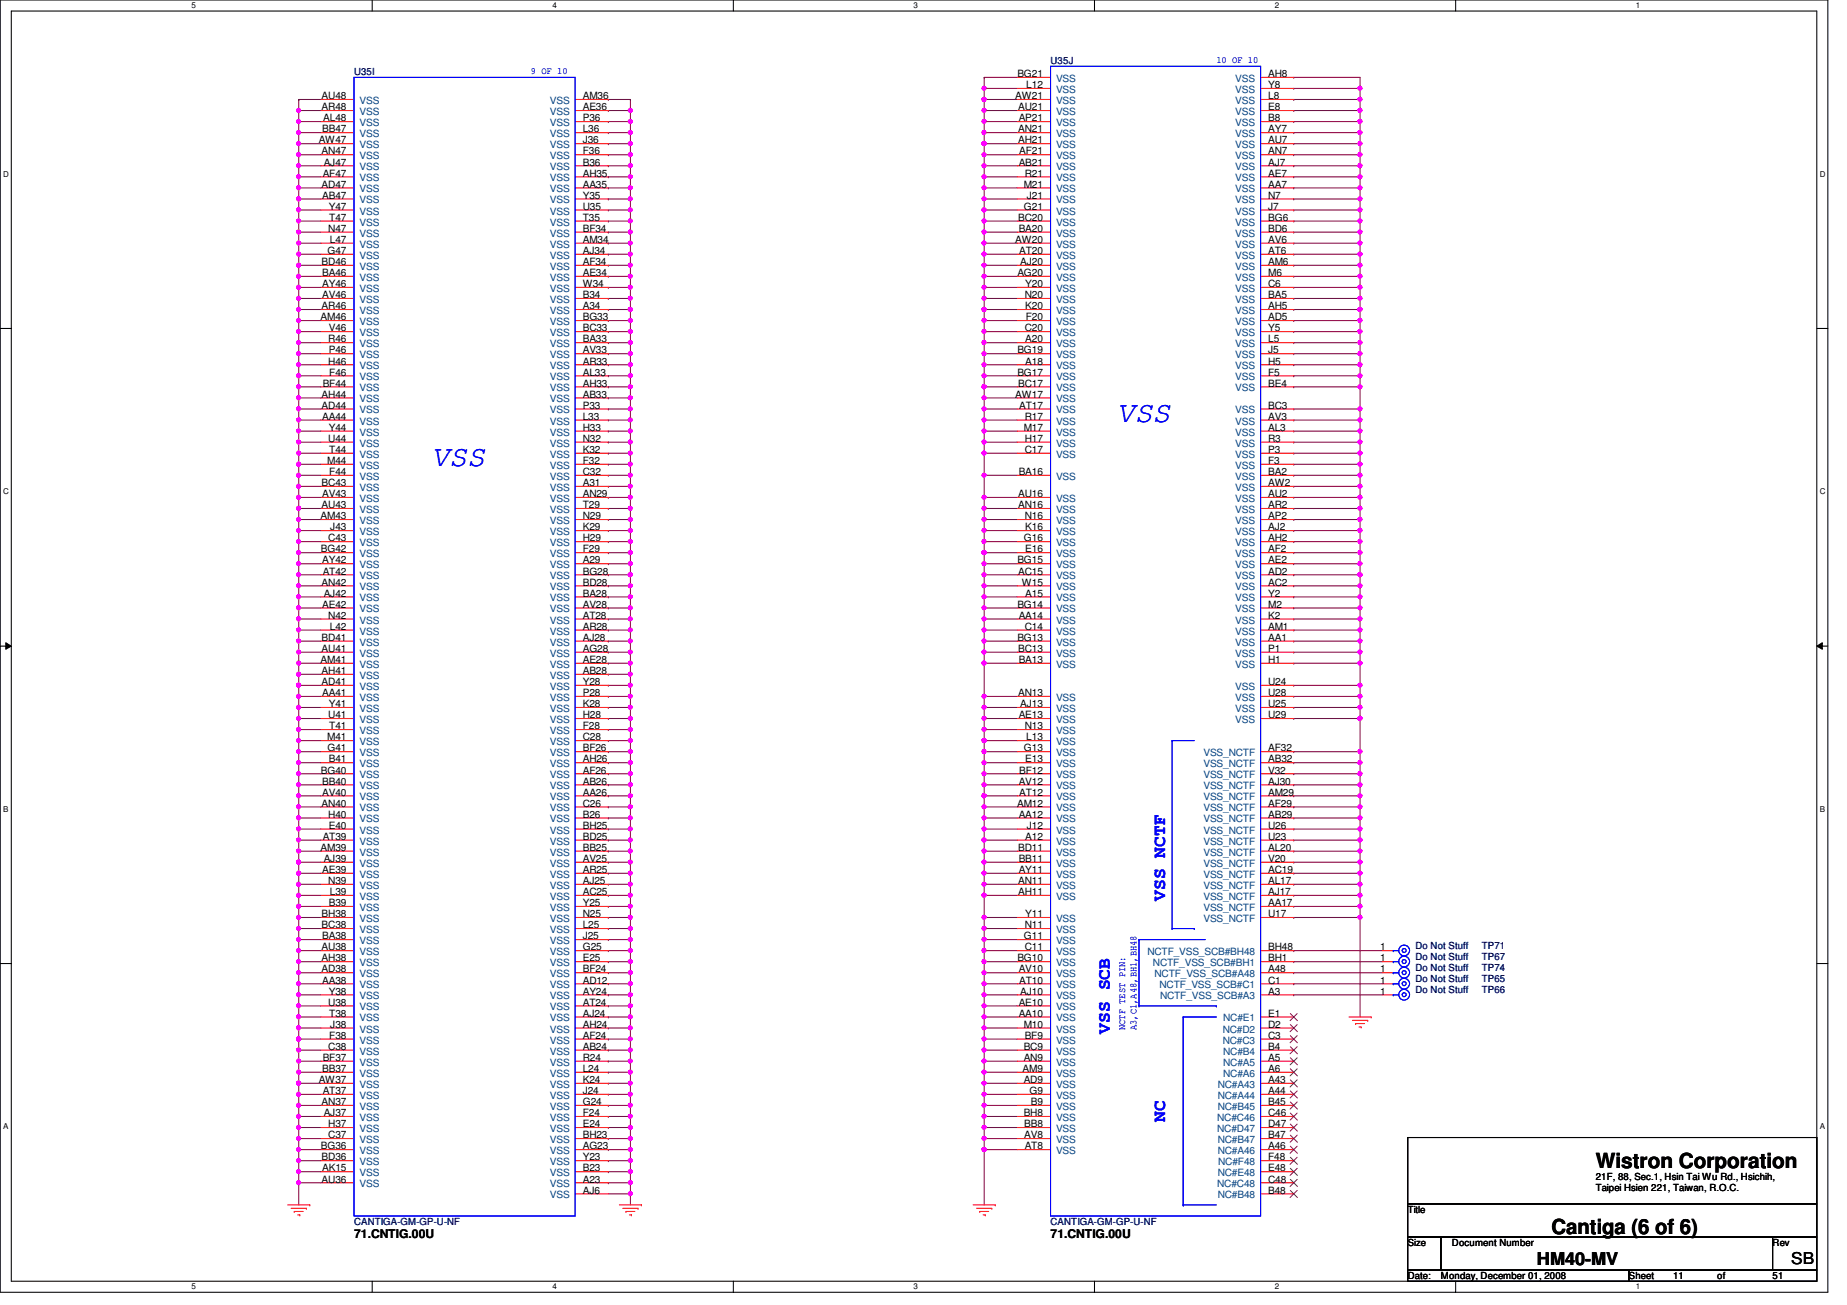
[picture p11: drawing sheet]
<svg xmlns="http://www.w3.org/2000/svg" width="297mm" height="210mm" viewBox="0 0 297 210" stroke-linecap="round" stroke-linejoin="round" font-family="sans-serif">
<defs><g id="words">
<g font-size="4.8" fill="#00f">
<text x="179.6" y="67.9">VSS</text>
<text x="69.4" y="75">VSS</text>
</g>
<g font-size="3.3">
<text x="256.6" y="187.9">Wistron Corporation</text>
<text x="249.5" y="198.5">Cantiga (6 of 6)</text>
</g>
<g font-size="2.8" fill="#00f">
<text x="187.4" y="144.9" transform="rotate(-90 187.4 144.9)">VSS NCTF</text>
<text x="178.5" y="166.2" transform="rotate(-90 178.5 166.2)">VSS SCB</text>
<text x="187.4" y="180.5" transform="rotate(-90 187.4 180.5)">NC</text>
</g>
<text font-size="2.8" x="247.2" y="203.5">HM40-MV</text>
<text font-size="2.6" x="288.1" y="203.3">SB</text>
<g font-size="1.9">
<text x="56.9" y="199.2">71.CNTIG.00U</text>
<text x="168.9" y="199.2">71.CNTIG.00U</text>
</g>
<g font-size="1.6" fill="#00f">
<text x="85.4" y="11.9">9 OF 10</text>
<text x="195.6" y="10.1">10 OF 10</text>
<text x="181" y="165.7" transform="rotate(-90 181 165.7)">NCTF TEST PIN:</text>
<text x="182.7" y="165.7" transform="rotate(-90 182.7 165.7)">A3,C1,A48,BH1,BH48</text>
</g>
<g font-size="1.6" fill="#000080">
<text x="168.9" y="10.3">U35J</text>
<text x="56.9" y="12.1">U35I</text>
<text x="227.6" y="154.3">Do Not Stuff</text>
<text x="227.6" y="152.6">Do Not Stuff</text>
<text x="238.3" y="154.3">TP67</text>
<text x="238.3" y="152.6">TP71</text>
<text x="227.6" y="159.7">Do Not Stuff</text>
<text x="227.6" y="157.9">Do Not Stuff</text>
<text x="227.6" y="156.1">Do Not Stuff</text>
<text x="238.3" y="159.7">TP66</text>
<text x="238.3" y="157.9">TP65</text>
<text x="238.3" y="156.1">TP74</text>
<text x="56.9" y="197">CANTIGA-GM-GP-U-NF</text>
<text x="168.9" y="197">CANTIGA-GM-GP-U-NF</text>
</g>
<g font-size="1.6">
<text x="51.7" y="16">AU48</text>
<text x="51.7" y="17.7">AR48</text>
<text x="93.7" y="16">AM36</text>
<text x="93.7" y="17.7">AE36</text>
<text x="163.3" y="16">AW21</text>
<text x="163.6" y="12.4">BG21</text>
<text x="163.7" y="17.7">AU21</text>
<text x="165.1" y="14.2">L12</text>
<text x="204" y="12.4">AH8</text>
<text x="204" y="14.2">Y8</text>
<text x="204" y="16">L8</text>
<text x="204" y="17.7">E8</text>
<text x="51.3" y="23.1">AW47</text>
<text x="51.8" y="21.3">BB47</text>
<text x="52" y="19.5">AL48</text>
<text x="93.7" y="19.5">P36</text>
<text x="93.7" y="21.3">L36</text>
<text x="93.7" y="23.1">J36</text>
<text x="163.7" y="21.3">AN21</text>
<text x="163.7" y="23.1">AH21</text>
<text x="163.8" y="19.5">AP21</text>
<text x="204" y="19.5">B8</text>
<text x="204" y="21.3">AY7</text>
<text x="204" y="23.1">AU7</text>
<text x="51.7" y="24.8">AN47</text>
<text x="51.9" y="28.4">AF47</text>
<text x="52.1" y="26.6">AJ47</text>
<text x="93.7" y="24.8">F36</text>
<text x="93.7" y="26.6">B36</text>
<text x="93.7" y="28.4">AH35</text>
<text x="163.8" y="26.6">AB21</text>
<text x="163.9" y="24.8">AF21</text>
<text x="164.8" y="28.4">R21</text>
<text x="204" y="24.8">AN7</text>
<text x="204" y="26.6">AJ7</text>
<text x="204" y="28.4">AE7</text>
<text x="51.7" y="30.2">AD47</text>
<text x="51.8" y="32">AB47</text>
<text x="52.9" y="33.7">Y47</text>
<text x="53" y="35.5">T47</text>
<text x="93.7" y="30.2">AA35</text>
<text x="93.7" y="32">Y35</text>
<text x="93.7" y="33.7">U35</text>
<text x="93.7" y="35.5">T35</text>
<text x="163.7" y="35.5">BC20</text>
<text x="164.6" y="30.2">M21</text>
<text x="164.7" y="33.7">G21</text>
<text x="165.1" y="32">J21</text>
<text x="204" y="30.2">AA7</text>
<text x="204" y="32">N7</text>
<text x="204" y="33.7">J7</text>
<text x="204" y="35.5">BG6</text>
<text x="52.7" y="40.9">G47</text>
<text x="52.8" y="37.3">N47</text>
<text x="53" y="39.1">L47</text>
<text x="93.7" y="37.3">BF34</text>
<text x="93.7" y="39.1">AM34</text>
<text x="93.7" y="40.9">AJ34</text>
<text x="163.3" y="39.1">AW20</text>
<text x="163.8" y="37.3">BA20</text>
<text x="163.9" y="40.9">AT20</text>
<text x="204" y="37.3">BD6</text>
<text x="204" y="39.1">AV6</text>
<text x="204" y="40.9">AT6</text>
<text x="51.7" y="42.6">BD46</text>
<text x="51.8" y="44.4">BA46</text>
<text x="51.8" y="48">AV46</text>
<text x="51.8" y="46.2">AY46</text>
<text x="93.7" y="42.6">AF34</text>
<text x="93.7" y="44.4">AE34</text>
<text x="93.7" y="46.2">W34</text>
<text x="93.7" y="48">B34</text>
<text x="163.6" y="44.4">AG20</text>
<text x="164.1" y="42.6">AJ20</text>
<text x="164.8" y="48">N20</text>
<text x="164.9" y="46.2">Y20</text>
<text x="204" y="42.6">AM6</text>
<text x="204" y="44.4">M6</text>
<text x="204" y="46.2">C6</text>
<text x="204" y="48">BA5</text>
<text x="51.6" y="51.5">AM46</text>
<text x="51.7" y="49.7">AR46</text>
<text x="52.9" y="53.3">V46</text>
<text x="93.7" y="49.7">A34</text>
<text x="93.7" y="51.5">BG33</text>
<text x="93.7" y="53.3">BC33</text>
<text x="164.8" y="53.3">C20</text>
<text x="164.9" y="49.7">K20</text>
<text x="165" y="51.5">F20</text>
<text x="204" y="49.7">AH5</text>
<text x="204" y="51.5">AD5</text>
<text x="204" y="53.3">Y5</text>
<text x="52.8" y="55.1">R46</text>
<text x="52.8" y="58.6">H46</text>
<text x="52.9" y="56.9">P46</text>
<text x="93.7" y="55.1">BA33</text>
<text x="93.7" y="56.9">AV33</text>
<text x="93.7" y="58.6">AR33</text>
<text x="163.6" y="56.9">BG19</text>
<text x="164.9" y="55.1">A20</text>
<text x="164.9" y="58.6">A18</text>
<text x="204" y="55.1">L5</text>
<text x="204" y="56.9">J5</text>
<text x="204" y="58.6">H5</text>
<text x="51.7" y="64">AH44</text>
<text x="51.7" y="65.7">AD44</text>
<text x="51.9" y="62.2">BF44</text>
<text x="53" y="60.4">F46</text>
<text x="93.7" y="60.4">AL33</text>
<text x="93.7" y="62.2">AH33</text>
<text x="93.7" y="64">AB33</text>
<text x="93.7" y="65.7">P33</text>
<text x="163.3" y="64">AW17</text>
<text x="163.6" y="60.4">BG17</text>
<text x="163.7" y="62.2">BC17</text>
<text x="163.9" y="65.7">AT17</text>
<text x="204" y="60.4">F5</text>
<text x="204" y="62.2">BE4</text>
<text x="204" y="65.7">BC3</text>
<text x="51.8" y="67.5">AA44</text>
<text x="52.8" y="71.1">U44</text>
<text x="52.9" y="69.3">Y44</text>
<text x="93.7" y="67.5">L33</text>
<text x="93.7" y="69.3">H33</text>
<text x="93.7" y="71.1">N32</text>
<text x="164.6" y="69.3">M17</text>
<text x="164.8" y="67.5">R17</text>
<text x="164.8" y="71.1">H17</text>
<text x="204" y="67.5">AV3</text>
<text x="204" y="69.3">AL3</text>
<text x="204" y="71.1">R3</text>
<text x="52.6" y="74.6">M44</text>
<text x="53" y="72.9">T44</text>
<text x="53" y="76.4">F44</text>
<text x="93.7" y="72.9">K32</text>
<text x="93.7" y="74.6">F32</text>
<text x="93.7" y="76.4">C32</text>
<text x="163.8" y="76.4">BA16</text>
<text x="164.8" y="72.9">C17</text>
<text x="204" y="72.9">P3</text>
<text x="204" y="76.4">BA2</text>
<text x="204" y="74.6">F3</text>
<text x="51.6" y="83.5">AM43</text>
<text x="51.7" y="78.2">BC43</text>
<text x="51.7" y="81.7">AU43</text>
<text x="51.8" y="80">AV43</text>
<text x="93.7" y="78.2">A31</text>
<text x="93.7" y="80">AN29</text>
<text x="93.7" y="81.7">T29</text>
<text x="93.7" y="83.5">N29</text>
<text x="163.7" y="80">AU16</text>
<text x="163.7" y="81.7">AN16</text>
<text x="164.8" y="83.5">N16</text>
<text x="204" y="81.7">AR2</text>
<text x="204" y="80">AU2</text>
<text x="204" y="83.5">AP2</text>
<text x="204" y="78.2">AW2</text>
<text x="51.6" y="88.9">BG42</text>
<text x="52.8" y="87.1">C43</text>
<text x="53.1" y="85.3">J43</text>
<text x="93.7" y="85.3">K29</text>
<text x="93.7" y="87.1">H29</text>
<text x="93.7" y="88.9">F29</text>
<text x="164.7" y="87.1">G16</text>
<text x="164.9" y="85.3">K16</text>
<text x="164.9" y="88.9">E16</text>
<text x="204" y="88.9">AF2</text>
<text x="204" y="87.1">AH2</text>
<text x="204" y="85.3">AJ2</text>
<text x="51.7" y="94.2">AN42</text>
<text x="51.8" y="90.6">AY42</text>
<text x="51.9" y="92.4">AT42</text>
<text x="52.1" y="96">AJ42</text>
<text x="93.7" y="90.6">A29</text>
<text x="93.7" y="92.4">BG28</text>
<text x="93.7" y="94.2">BD28</text>
<text x="93.7" y="96">BA28</text>
<text x="163.6" y="90.6">BG15</text>
<text x="163.7" y="92.4">AC15</text>
<text x="164.3" y="94.2">W15</text>
<text x="164.9" y="96">A15</text>
<text x="204" y="90.6">AE2</text>
<text x="204" y="92.4">AD2</text>
<text x="204" y="94.2">AC2</text>
<text x="204" y="96">Y2</text>
<text x="51.8" y="97.7">AE42</text>
<text x="52.8" y="99.5">N42</text>
<text x="53" y="101.3">L42</text>
<text x="93.7" y="97.7">AV28</text>
<text x="93.7" y="99.5">AT28</text>
<text x="93.7" y="101.3">AR28</text>
<text x="163.6" y="97.7">BG14</text>
<text x="163.8" y="99.5">AA14</text>
<text x="164.8" y="101.3">C14</text>
<text x="204" y="97.7">M2</text>
<text x="204" y="99.5">K2</text>
<text x="204" y="101.3">AM1</text>
<text x="51.6" y="106.6">AM41</text>
<text x="51.7" y="103.1">BD41</text>
<text x="51.7" y="104.9">AU41</text>
<text x="93.7" y="103.1">AJ28</text>
<text x="93.7" y="104.9">AG28</text>
<text x="93.7" y="106.6">AE28</text>
<text x="163.6" y="103.1">BG13</text>
<text x="163.7" y="104.9">BC13</text>
<text x="163.8" y="106.6">BA13</text>
<text x="204" y="103.1">AA1</text>
<text x="204" y="104.9">P1</text>
<text x="204" y="106.6">H1</text>
<text x="51.7" y="108.4">AH41</text>
<text x="51.7" y="110.2">AD41</text>
<text x="51.8" y="112">AA41</text>
<text x="52.9" y="113.7">Y41</text>
<text x="93.7" y="108.4">AB28</text>
<text x="93.7" y="110.2">Y28</text>
<text x="93.7" y="112">P28</text>
<text x="93.7" y="113.7">K28</text>
<text x="163.7" y="112">AN13</text>
<text x="164.1" y="113.7">AJ13</text>
<text x="204" y="110.2">U24</text>
<text x="204" y="112">U28</text>
<text x="204" y="113.7">U25</text>
<text x="52.6" y="119.1">M41</text>
<text x="52.8" y="115.5">U41</text>
<text x="53" y="117.3">T41</text>
<text x="93.7" y="115.5">H28</text>
<text x="93.7" y="117.3">F28</text>
<text x="93.7" y="119.1">C28</text>
<text x="163.8" y="115.5">AE13</text>
<text x="164.8" y="117.3">N13</text>
<text x="165.1" y="119.1">L13</text>
<text x="204" y="115.5">U29</text>
<text x="51.6" y="124.4">BG40</text>
<text x="52.7" y="120.9">G41</text>
<text x="52.9" y="122.6">B41</text>
<text x="93.7" y="120.9">BF26</text>
<text x="93.7" y="122.6">AH26</text>
<text x="93.7" y="124.4">AF26</text>
<text x="163.9" y="124.4">BF12</text>
<text x="164.7" y="120.9">G13</text>
<text x="164.9" y="122.6">E13</text>
<text x="204" y="120.9">AF32</text>
<text x="204" y="122.6">AB32</text>
<text x="204" y="124.4">V32</text>
<text x="51.7" y="129.8">AN40</text>
<text x="51.8" y="126.2">BB40</text>
<text x="51.8" y="128">AV40</text>
<text x="52.8" y="131.5">H40</text>
<text x="93.7" y="126.2">AB26</text>
<text x="93.7" y="128">AA26</text>
<text x="93.7" y="129.8">C26</text>
<text x="93.7" y="131.5">B26</text>
<text x="163.6" y="129.8">AM12</text>
<text x="163.8" y="126.2">AV12</text>
<text x="163.8" y="131.5">AA12</text>
<text x="163.9" y="128">AT12</text>
<text x="204" y="126.2">AJ30</text>
<text x="204" y="128">AM29</text>
<text x="204" y="129.8">AF29</text>
<text x="204" y="131.5">AB29</text>
<text x="51.6" y="136.9">AM39</text>
<text x="51.9" y="135.1">AT39</text>
<text x="52.9" y="133.3">E40</text>
<text x="93.7" y="133.3">BH25</text>
<text x="93.7" y="135.1">BD25</text>
<text x="93.7" y="136.9">BB25</text>
<text x="163.7" y="136.9">BD11</text>
<text x="164.9" y="135.1">A12</text>
<text x="165.1" y="133.3">J12</text>
<text x="204" y="133.3">U26</text>
<text x="204" y="135.1">U23</text>
<text x="204" y="136.9">AL20</text>
<text x="51.8" y="140.4">AE39</text>
<text x="52.1" y="138.6">AJ39</text>
<text x="52.8" y="142.2">N39</text>
<text x="53" y="144">L39</text>
<text x="93.7" y="138.6">AV25</text>
<text x="93.7" y="140.4">AR25</text>
<text x="93.7" y="142.2">AJ25</text>
<text x="93.7" y="144">AC25</text>
<text x="163.7" y="142.2">AN11</text>
<text x="163.7" y="144">AH11</text>
<text x="163.8" y="138.6">BB11</text>
<text x="163.8" y="140.4">AY11</text>
<text x="204" y="138.6">V20</text>
<text x="204" y="140.4">AC19</text>
<text x="204" y="142.2">AL17</text>
<text x="204" y="144">AJ17</text>
<text x="51.7" y="147.5">BH38</text>
<text x="51.7" y="149.3">BC38</text>
<text x="52.9" y="145.8">B39</text>
<text x="93.7" y="145.8">Y25</text>
<text x="93.7" y="147.5">N25</text>
<text x="93.7" y="149.3">L25</text>
<text x="164.8" y="149.3">N11</text>
<text x="164.9" y="147.5">Y11</text>
<text x="204" y="145.8">AA17</text>
<text x="204" y="147.5">U17</text>
<text x="51.7" y="152.9">AU38</text>
<text x="51.7" y="154.6">AH38</text>
<text x="51.8" y="151.1">BA38</text>
<text x="93.7" y="151.1">J25</text>
<text x="93.7" y="152.9">G25</text>
<text x="93.7" y="154.6">E25</text>
<text x="163.6" y="154.6">BG10</text>
<text x="164.7" y="151.1">G11</text>
<text x="164.8" y="152.9">C11</text>
<text x="204" y="152.9">BH48</text>
<text x="204" y="154.6">BH1</text>
<text x="222" y="154.6">1</text>
<text x="222" y="152.9">1</text>
<text x="51.7" y="156.4">AD38</text>
<text x="51.8" y="158.2">AA38</text>
<text x="52.8" y="161.8">U38</text>
<text x="52.9" y="160">Y38</text>
<text x="93.7" y="156.4">BF24</text>
<text x="93.7" y="161.8">AT24</text>
<text x="93.7" y="160">AY24</text>
<text x="93.7" y="158.2">AD12</text>
<text x="163.8" y="156.4">AV10</text>
<text x="163.8" y="161.8">AE10</text>
<text x="163.9" y="158.2">AT10</text>
<text x="164.1" y="160">AJ10</text>
<text x="204" y="156.4">A48</text>
<text x="204" y="158.2">C1</text>
<text x="204" y="160">A3</text>
<text x="222" y="160">1</text>
<text x="222" y="158.2">1</text>
<text x="222" y="156.4">1</text>
<text x="53" y="163.5">T38</text>
<text x="53" y="167.1">F38</text>
<text x="53.1" y="165.3">J38</text>
<text x="93.7" y="165.3">AH24</text>
<text x="93.7" y="163.5">AJ24</text>
<text x="93.7" y="167.1">AF24</text>
<text x="163.8" y="163.5">AA10</text>
<text x="164.6" y="165.3">M10</text>
<text x="164.8" y="167.1">BF9</text>
<text x="204" y="163.5">E1</text>
<text x="204" y="165.3">D2</text>
<text x="204" y="167.1">C3</text>
<text x="51.8" y="172.4">BB37</text>
<text x="51.9" y="170.6">BF37</text>
<text x="52.8" y="168.9">C38</text>
<text x="93.7" y="168.9">AB24</text>
<text x="93.7" y="172.4">L24</text>
<text x="93.7" y="170.6">R24</text>
<text x="164.5" y="172.4">AM9</text>
<text x="164.6" y="170.6">AN9</text>
<text x="164.6" y="168.9">BC9</text>
<text x="204" y="168.9">B4</text>
<text x="204" y="170.6">A5</text>
<text x="204" y="172.4">A6</text>
<text x="51.3" y="174.2">AW37</text>
<text x="51.7" y="177.8">AN37</text>
<text x="51.9" y="176">AT37</text>
<text x="52.1" y="179.5">AJ37</text>
<text x="93.7" y="177.8">G24</text>
<text x="93.7" y="174.2">K24</text>
<text x="93.7" y="176">J24</text>
<text x="93.7" y="179.5">F24</text>
<text x="164.6" y="179.5">BH8</text>
<text x="164.6" y="174.2">AD9</text>
<text x="165.6" y="176">G9</text>
<text x="165.8" y="177.8">B9</text>
<text x="204" y="174.2">A43</text>
<text x="204" y="176">A44</text>
<text x="204" y="177.8">B45</text>
<text x="204" y="179.5">C46</text>
<text x="51.6" y="184.9">BG36</text>
<text x="52.8" y="181.3">H37</text>
<text x="52.8" y="183.1">C37</text>
<text x="93.7" y="181.3">E24</text>
<text x="93.7" y="184.9">AG23</text>
<text x="93.7" y="183.1">BH23</text>
<text x="164.7" y="181.3">BB8</text>
<text x="164.7" y="183.1">AV8</text>
<text x="164.8" y="184.9">AT8</text>
<text x="204" y="181.3">D47</text>
<text x="204" y="183.1">B47</text>
<text x="204" y="184.9">A46</text>
<text x="51.7" y="186.6">BD36</text>
<text x="51.7" y="190.2">AU36</text>
<text x="51.8" y="188.4">AK15</text>
<text x="93.7" y="190.2">A23</text>
<text x="93.7" y="188.4">B23</text>
<text x="93.7" y="186.6">Y23</text>
<text x="93.7" y="192">AJ6</text>
<text x="204" y="186.6">F48</text>
<text x="204" y="188.4">E48</text>
<text x="204" y="190.2">C48</text>
<text x="204" y="192">B48</text>
<text x="256.6" y="189.7">21F, 88, Sec.1, Hsin Tai Wu Rd., Hsichih,</text>
<text x="256.6" y="191.6">Taipei Hsien 221, Taiwan, R.O.C.</text>
<text x="226.4" y="195.1">Title</text>
<text x="226.4" y="200.4">Size</text>
<text x="233.5" y="200.4">Document Number</text>
<text x="285.1" y="200.4">Rev</text>
<text x="226.4" y="205.7">Date:</text>
<text x="231.7" y="205.7">Monday, December 01, 2008</text>
<text x="262" y="205.7">Sheet</text>
<text x="269.1" y="205.7">11</text>
<text x="276.2" y="205.7">of</text>
<text x="285.1" y="205.7">51</text>
</g>
<g font-size="1.6" fill="#004080">
<text x="57.8" y="16.7">VSS</text>
<text x="88.4" y="16.7">VSS</text>
<text x="169.8" y="13.2">VSS</text>
<text x="169.8" y="16.7">VSS</text>
<text x="169.8" y="14.9">VSS</text>
<text x="198.7" y="13.2">VSS</text>
<text x="198.7" y="14.9">VSS</text>
<text x="198.7" y="16.7">VSS</text>
<text x="57.8" y="18.5">VSS</text>
<text x="57.8" y="20.3">VSS</text>
<text x="57.8" y="22.1">VSS</text>
<text x="57.8" y="23.8">VSS</text>
<text x="88.4" y="18.5">VSS</text>
<text x="88.4" y="20.3">VSS</text>
<text x="88.4" y="22.1">VSS</text>
<text x="88.4" y="23.8">VSS</text>
<text x="169.8" y="18.5">VSS</text>
<text x="169.8" y="20.3">VSS</text>
<text x="169.8" y="22.1">VSS</text>
<text x="169.8" y="23.8">VSS</text>
<text x="198.7" y="18.5">VSS</text>
<text x="198.7" y="20.3">VSS</text>
<text x="198.7" y="22.1">VSS</text>
<text x="198.7" y="23.8">VSS</text>
<text x="57.8" y="25.6">VSS</text>
<text x="57.8" y="27.4">VSS</text>
<text x="57.8" y="29.2">VSS</text>
<text x="88.4" y="25.6">VSS</text>
<text x="88.4" y="27.4">VSS</text>
<text x="88.4" y="29.2">VSS</text>
<text x="169.8" y="25.6">VSS</text>
<text x="169.8" y="27.4">VSS</text>
<text x="169.8" y="29.2">VSS</text>
<text x="198.7" y="25.6">VSS</text>
<text x="198.7" y="27.4">VSS</text>
<text x="198.7" y="29.2">VSS</text>
<text x="57.8" y="30.9">VSS</text>
<text x="57.8" y="32.7">VSS</text>
<text x="57.8" y="34.5">VSS</text>
<text x="88.4" y="30.9">VSS</text>
<text x="88.4" y="32.7">VSS</text>
<text x="88.4" y="34.5">VSS</text>
<text x="169.8" y="30.9">VSS</text>
<text x="169.8" y="32.7">VSS</text>
<text x="169.8" y="34.5">VSS</text>
<text x="198.7" y="30.9">VSS</text>
<text x="198.7" y="32.7">VSS</text>
<text x="198.7" y="34.5">VSS</text>
<text x="57.8" y="36.3">VSS</text>
<text x="57.8" y="38.1">VSS</text>
<text x="57.8" y="39.8">VSS</text>
<text x="57.8" y="41.6">VSS</text>
<text x="88.4" y="36.3">VSS</text>
<text x="88.4" y="38.1">VSS</text>
<text x="88.4" y="39.8">VSS</text>
<text x="88.4" y="41.6">VSS</text>
<text x="169.8" y="36.3">VSS</text>
<text x="169.8" y="38.1">VSS</text>
<text x="169.8" y="39.8">VSS</text>
<text x="169.8" y="41.6">VSS</text>
<text x="198.7" y="36.3">VSS</text>
<text x="198.7" y="38.1">VSS</text>
<text x="198.7" y="39.8">VSS</text>
<text x="198.7" y="41.6">VSS</text>
<text x="57.8" y="43.4">VSS</text>
<text x="57.8" y="45.2">VSS</text>
<text x="57.8" y="46.9">VSS</text>
<text x="88.4" y="43.4">VSS</text>
<text x="88.4" y="45.2">VSS</text>
<text x="88.4" y="46.9">VSS</text>
<text x="169.8" y="43.4">VSS</text>
<text x="169.8" y="45.2">VSS</text>
<text x="169.8" y="46.9">VSS</text>
<text x="198.7" y="43.4">VSS</text>
<text x="198.7" y="45.2">VSS</text>
<text x="198.7" y="46.9">VSS</text>
<text x="57.8" y="48.7">VSS</text>
<text x="57.8" y="50.5">VSS</text>
<text x="57.8" y="52.3">VSS</text>
<text x="88.4" y="48.7">VSS</text>
<text x="88.4" y="50.5">VSS</text>
<text x="88.4" y="52.3">VSS</text>
<text x="169.8" y="48.7">VSS</text>
<text x="169.8" y="50.5">VSS</text>
<text x="169.8" y="52.3">VSS</text>
<text x="198.7" y="48.7">VSS</text>
<text x="198.7" y="50.5">VSS</text>
<text x="198.7" y="52.3">VSS</text>
<text x="57.8" y="54.1">VSS</text>
<text x="57.8" y="55.8">VSS</text>
<text x="57.8" y="57.6">VSS</text>
<text x="57.8" y="59.4">VSS</text>
<text x="88.4" y="54.1">VSS</text>
<text x="88.4" y="55.8">VSS</text>
<text x="88.4" y="57.6">VSS</text>
<text x="88.4" y="59.4">VSS</text>
<text x="169.8" y="54.1">VSS</text>
<text x="169.8" y="55.8">VSS</text>
<text x="169.8" y="57.6">VSS</text>
<text x="169.8" y="59.4">VSS</text>
<text x="198.7" y="54.1">VSS</text>
<text x="198.7" y="55.8">VSS</text>
<text x="198.7" y="57.6">VSS</text>
<text x="198.7" y="59.4">VSS</text>
<text x="57.8" y="61.2">VSS</text>
<text x="57.8" y="62.9">VSS</text>
<text x="57.8" y="64.7">VSS</text>
<text x="88.4" y="61.2">VSS</text>
<text x="88.4" y="62.9">VSS</text>
<text x="88.4" y="64.7">VSS</text>
<text x="169.8" y="61.2">VSS</text>
<text x="169.8" y="62.9">VSS</text>
<text x="169.8" y="64.7">VSS</text>
<text x="198.7" y="61.2">VSS</text>
<text x="198.7" y="62.9">VSS</text>
<text x="57.8" y="66.5">VSS</text>
<text x="57.8" y="68.3">VSS</text>
<text x="57.8" y="70.1">VSS</text>
<text x="57.8" y="71.8">VSS</text>
<text x="88.4" y="66.5">VSS</text>
<text x="88.4" y="68.3">VSS</text>
<text x="88.4" y="70.1">VSS</text>
<text x="88.4" y="71.8">VSS</text>
<text x="169.8" y="66.5">VSS</text>
<text x="169.8" y="68.3">VSS</text>
<text x="169.8" y="70.1">VSS</text>
<text x="169.8" y="71.8">VSS</text>
<text x="198.7" y="66.5">VSS</text>
<text x="198.7" y="68.3">VSS</text>
<text x="198.7" y="70.1">VSS</text>
<text x="198.7" y="71.8">VSS</text>
<text x="57.8" y="73.6">VSS</text>
<text x="57.8" y="75.4">VSS</text>
<text x="57.8" y="77.2">VSS</text>
<text x="88.4" y="73.6">VSS</text>
<text x="88.4" y="75.4">VSS</text>
<text x="88.4" y="77.2">VSS</text>
<text x="169.8" y="73.6">VSS</text>
<text x="169.8" y="77.2">VSS</text>
<text x="198.7" y="73.6">VSS</text>
<text x="198.7" y="77.2">VSS</text>
<text x="198.7" y="75.4">VSS</text>
<text x="57.8" y="79">VSS</text>
<text x="57.8" y="80.7">VSS</text>
<text x="57.8" y="82.5">VSS</text>
<text x="88.4" y="79">VSS</text>
<text x="88.4" y="80.7">VSS</text>
<text x="88.4" y="82.5">VSS</text>
<text x="169.8" y="80.7">VSS</text>
<text x="169.8" y="82.5">VSS</text>
<text x="198.7" y="82.5">VSS</text>
<text x="198.7" y="80.7">VSS</text>
<text x="198.7" y="79">VSS</text>
<text x="57.8" y="84.3">VSS</text>
<text x="57.8" y="86.1">VSS</text>
<text x="57.8" y="87.8">VSS</text>
<text x="57.8" y="89.6">VSS</text>
<text x="88.4" y="84.3">VSS</text>
<text x="88.4" y="86.1">VSS</text>
<text x="88.4" y="87.8">VSS</text>
<text x="88.4" y="89.6">VSS</text>
<text x="169.8" y="84.3">VSS</text>
<text x="169.8" y="86.1">VSS</text>
<text x="169.8" y="87.8">VSS</text>
<text x="169.8" y="89.6">VSS</text>
<text x="198.7" y="84.3">VSS</text>
<text x="198.7" y="89.6">VSS</text>
<text x="198.7" y="87.8">VSS</text>
<text x="198.7" y="86.1">VSS</text>
<text x="57.8" y="91.4">VSS</text>
<text x="57.8" y="93.2">VSS</text>
<text x="57.8" y="95">VSS</text>
<text x="88.4" y="91.4">VSS</text>
<text x="88.4" y="93.2">VSS</text>
<text x="88.4" y="95">VSS</text>
<text x="169.8" y="91.4">VSS</text>
<text x="169.8" y="95">VSS</text>
<text x="169.8" y="93.2">VSS</text>
<text x="198.7" y="91.4">VSS</text>
<text x="198.7" y="93.2">VSS</text>
<text x="198.7" y="95">VSS</text>
<text x="57.8" y="96.7">VSS</text>
<text x="57.8" y="98.5">VSS</text>
<text x="57.8" y="100.3">VSS</text>
<text x="88.4" y="96.7">VSS</text>
<text x="88.4" y="98.5">VSS</text>
<text x="88.4" y="100.3">VSS</text>
<text x="169.8" y="96.7">VSS</text>
<text x="169.8" y="98.5">VSS</text>
<text x="169.8" y="100.3">VSS</text>
<text x="198.7" y="96.7">VSS</text>
<text x="198.7" y="98.5">VSS</text>
<text x="198.7" y="100.3">VSS</text>
<text x="57.8" y="102.1">VSS</text>
<text x="57.8" y="103.8">VSS</text>
<text x="57.8" y="105.6">VSS</text>
<text x="57.8" y="107.4">VSS</text>
<text x="88.4" y="102.1">VSS</text>
<text x="88.4" y="103.8">VSS</text>
<text x="88.4" y="105.6">VSS</text>
<text x="88.4" y="107.4">VSS</text>
<text x="169.8" y="102.1">VSS</text>
<text x="169.8" y="103.8">VSS</text>
<text x="169.8" y="105.6">VSS</text>
<text x="169.8" y="107.4">VSS</text>
<text x="198.7" y="102.1">VSS</text>
<text x="198.7" y="103.8">VSS</text>
<text x="198.7" y="105.6">VSS</text>
<text x="198.7" y="107.4">VSS</text>
<text x="57.8" y="109.2">VSS</text>
<text x="57.8" y="111">VSS</text>
<text x="57.8" y="112.7">VSS</text>
<text x="88.4" y="109.2">VSS</text>
<text x="88.4" y="111">VSS</text>
<text x="88.4" y="112.7">VSS</text>
<text x="169.8" y="112.7">VSS</text>
<text x="198.7" y="111">VSS</text>
<text x="198.7" y="112.7">VSS</text>
<text x="57.8" y="114.5">VSS</text>
<text x="57.8" y="116.3">VSS</text>
<text x="57.8" y="118.1">VSS</text>
<text x="57.8" y="119.8">VSS</text>
<text x="88.4" y="114.5">VSS</text>
<text x="88.4" y="116.3">VSS</text>
<text x="88.4" y="118.1">VSS</text>
<text x="88.4" y="119.8">VSS</text>
<text x="169.8" y="114.5">VSS</text>
<text x="169.8" y="116.3">VSS</text>
<text x="169.8" y="118.1">VSS</text>
<text x="169.8" y="119.8">VSS</text>
<text x="198.7" y="114.5">VSS</text>
<text x="198.7" y="116.3">VSS</text>
<text x="57.8" y="121.6">VSS</text>
<text x="57.8" y="123.4">VSS</text>
<text x="57.8" y="125.2">VSS</text>
<text x="88.4" y="121.6">VSS</text>
<text x="88.4" y="123.4">VSS</text>
<text x="88.4" y="125.2">VSS</text>
<text x="169.8" y="121.6">VSS</text>
<text x="169.8" y="123.4">VSS</text>
<text x="169.8" y="125.2">VSS</text>
<text x="193.5" y="121.6">VSS_NCTF</text>
<text x="193.5" y="123.4">VSS_NCTF</text>
<text x="193.5" y="125.2">VSS_NCTF</text>
<text x="57.8" y="127">VSS</text>
<text x="57.8" y="128.7">VSS</text>
<text x="57.8" y="130.5">VSS</text>
<text x="88.4" y="127">VSS</text>
<text x="88.4" y="128.7">VSS</text>
<text x="88.4" y="130.5">VSS</text>
<text x="169.8" y="127">VSS</text>
<text x="169.8" y="128.7">VSS</text>
<text x="169.8" y="130.5">VSS</text>
<text x="193.5" y="127">VSS_NCTF</text>
<text x="193.5" y="128.7">VSS_NCTF</text>
<text x="193.5" y="130.5">VSS_NCTF</text>
<text x="57.8" y="132.3">VSS</text>
<text x="57.8" y="134.1">VSS</text>
<text x="57.8" y="135.8">VSS</text>
<text x="57.8" y="137.6">VSS</text>
<text x="88.4" y="132.3">VSS</text>
<text x="88.4" y="134.1">VSS</text>
<text x="88.4" y="135.8">VSS</text>
<text x="88.4" y="137.6">VSS</text>
<text x="169.8" y="132.3">VSS</text>
<text x="169.8" y="134.1">VSS</text>
<text x="169.8" y="135.8">VSS</text>
<text x="169.8" y="137.6">VSS</text>
<text x="193.5" y="132.3">VSS_NCTF</text>
<text x="193.5" y="134.1">VSS_NCTF</text>
<text x="193.5" y="135.8">VSS_NCTF</text>
<text x="193.5" y="137.6">VSS_NCTF</text>
<text x="57.8" y="139.4">VSS</text>
<text x="57.8" y="141.2">VSS</text>
<text x="57.8" y="143">VSS</text>
<text x="88.4" y="139.4">VSS</text>
<text x="88.4" y="141.2">VSS</text>
<text x="88.4" y="143">VSS</text>
<text x="169.8" y="139.4">VSS</text>
<text x="169.8" y="141.2">VSS</text>
<text x="169.8" y="143">VSS</text>
<text x="193.5" y="139.4">VSS_NCTF</text>
<text x="193.5" y="141.2">VSS_NCTF</text>
<text x="193.5" y="143">VSS_NCTF</text>
<text x="57.8" y="144.7">VSS</text>
<text x="57.8" y="146.5">VSS</text>
<text x="57.8" y="148.3">VSS</text>
<text x="88.4" y="144.7">VSS</text>
<text x="88.4" y="146.5">VSS</text>
<text x="88.4" y="148.3">VSS</text>
<text x="169.8" y="144.7">VSS</text>
<text x="169.8" y="148.3">VSS</text>
<text x="193.5" y="144.7">VSS_NCTF</text>
<text x="193.5" y="146.5">VSS_NCTF</text>
<text x="193.5" y="148.3">VSS_NCTF</text>
<text x="57.8" y="150.1">VSS</text>
<text x="57.8" y="151.8">VSS</text>
<text x="57.8" y="153.6">VSS</text>
<text x="57.8" y="155.4">VSS</text>
<text x="88.4" y="150.1">VSS</text>
<text x="88.4" y="151.8">VSS</text>
<text x="88.4" y="153.6">VSS</text>
<text x="88.4" y="155.4">VSS</text>
<text x="169.8" y="150.1">VSS</text>
<text x="169.8" y="151.8">VSS</text>
<text x="169.8" y="153.6">VSS</text>
<text x="169.8" y="155.4">VSS</text>
<text x="184.5" y="153.6">NCTF_VSS_SCB#BH48</text>
<text x="185.4" y="155.4">NCTF_VSS_SCB#BH1</text>
<text x="57.8" y="157.2">VSS</text>
<text x="57.8" y="159">VSS</text>
<text x="57.8" y="160.7">VSS</text>
<text x="88.4" y="157.2">VSS</text>
<text x="88.4" y="160.7">VSS</text>
<text x="88.4" y="159">VSS</text>
<text x="169.8" y="157.2">VSS</text>
<text x="169.8" y="159">VSS</text>
<text x="169.8" y="160.7">VSS</text>
<text x="185.7" y="157.2">NCTF_VSS_SCB#A48</text>
<text x="186.5" y="159">NCTF_VSS_SCB#C1</text>
<text x="186.6" y="160.7">NCTF_VSS_SCB#A3</text>
<text x="57.8" y="162.5">VSS</text>
<text x="57.8" y="164.3">VSS</text>
<text x="57.8" y="166.1">VSS</text>
<text x="57.8" y="167.9">VSS</text>
<text x="88.4" y="162.5">VSS</text>
<text x="88.4" y="166.1">VSS</text>
<text x="88.4" y="164.3">VSS</text>
<text x="88.4" y="167.9">VSS</text>
<text x="169.8" y="162.5">VSS</text>
<text x="169.8" y="164.3">VSS</text>
<text x="169.8" y="166.1">VSS</text>
<text x="169.8" y="167.9">VSS</text>
<text x="196.6" y="166.1">NC#D2</text>
<text x="196.6" y="167.9">NC#C3</text>
<text x="196.7" y="164.3">NC#E1</text>
<text x="57.8" y="169.6">VSS</text>
<text x="57.8" y="171.4">VSS</text>
<text x="57.8" y="173.2">VSS</text>
<text x="88.4" y="169.6">VSS</text>
<text x="88.4" y="173.2">VSS</text>
<text x="88.4" y="171.4">VSS</text>
<text x="169.8" y="173.2">VSS</text>
<text x="169.8" y="171.4">VSS</text>
<text x="169.8" y="169.6">VSS</text>
<text x="196.7" y="169.6">NC#B4</text>
<text x="196.7" y="171.4">NC#A5</text>
<text x="196.7" y="173.2">NC#A6</text>
<text x="57.8" y="175">VSS</text>
<text x="57.8" y="176.7">VSS</text>
<text x="57.8" y="178.5">VSS</text>
<text x="88.4" y="178.5">VSS</text>
<text x="88.4" y="175">VSS</text>
<text x="88.4" y="176.7">VSS</text>
<text x="169.8" y="178.5">VSS</text>
<text x="169.8" y="176.7">VSS</text>
<text x="169.8" y="175">VSS</text>
<text x="195.8" y="175">NC#A43</text>
<text x="195.8" y="176.7">NC#A44</text>
<text x="195.8" y="178.5">NC#B45</text>
<text x="57.8" y="180.3">VSS</text>
<text x="57.8" y="182.1">VSS</text>
<text x="57.8" y="183.9">VSS</text>
<text x="57.8" y="185.6">VSS</text>
<text x="88.4" y="182.1">VSS</text>
<text x="88.4" y="185.6">VSS</text>
<text x="88.4" y="180.3">VSS</text>
<text x="88.4" y="183.9">VSS</text>
<text x="169.8" y="180.3">VSS</text>
<text x="169.8" y="182.1">VSS</text>
<text x="169.8" y="183.9">VSS</text>
<text x="169.8" y="185.6">VSS</text>
<text x="195.7" y="180.3">NC#C46</text>
<text x="195.7" y="182.1">NC#D47</text>
<text x="195.8" y="183.9">NC#B47</text>
<text x="195.8" y="185.6">NC#A46</text>
<text x="57.8" y="187.4">VSS</text>
<text x="57.8" y="191">VSS</text>
<text x="57.8" y="189.2">VSS</text>
<text x="88.4" y="191">VSS</text>
<text x="88.4" y="189.2">VSS</text>
<text x="88.4" y="187.4">VSS</text>
<text x="195.7" y="191">NC#C48</text>
<text x="195.8" y="189.2">NC#E48</text>
<text x="195.9" y="187.4">NC#F48</text>
<text x="88.4" y="192.7">VSS</text>
<text x="195.8" y="192.7">NC#B48</text>
</g>
<g font-size="1.3">
<text x="30.8" y="1.3">5</text>
<text x="88.9" y="1.3">4</text>
<text x="146.9" y="1.3">3</text>
<text x="205" y="1.3">2</text>
<text x="263.1" y="1.3">1</text>
<text x=".5" y="28.4">D</text>
<text x="292.6" y="28.4">D</text>
<text x=".5" y="79.5">C</text>
<text x="292.6" y="79.5">C</text>
<text x=".5" y="130.6">B</text>
<text x="292.6" y="130.6">B</text>
<text x=".5" y="181.7">A</text>
<text x="292.6" y="181.7">A</text>
<text x="30.8" y="207.4">5</text>
<text x="88.9" y="207.4">4</text>
<text x="146.9" y="207.4">3</text>
<text x="205" y="207.4">2</text>
<text x="263.1" y="207.4">1</text>
</g>
</g></defs>
<path d="M0 0h294v207.9h-294zM1.8 1.8h290.4v204.3h-290.4z" fill="none" stroke="#000" stroke-width=".17"/>
<g fill="#fff">
<path d="M30.8 .2h.7v1.4h-.7z"/>
<path d="M30.8 206.2h.7v1.4h-.7z"/>
</g>
<path d="M59.9 0v1.8M59.9 206.1v1.8" fill="none" stroke="#000" stroke-width=".17"/>
<g fill="#fff">
<path d="M88.9 .2h.6v1.4h-.6z"/>
<path d="M88.9 206.2h.6v1.4h-.6z"/>
</g>
<path d="M117.9 0v1.8M117.9 206.1v1.8" fill="none" stroke="#000" stroke-width=".17"/>
<g fill="#fff">
<path d="M146.9 .2h.7v1.4h-.7z"/>
<path d="M146.9 206.2h.7v1.4h-.7z"/>
</g>
<path d="M176 0v1.8M176 206.1v1.8" fill="none" stroke="#000" stroke-width=".17"/>
<g fill="#fff">
<path d="M205 .2h.7v1.4h-.7z"/>
<path d="M205 206.2h.7v1.4h-.7z"/>
</g>
<path d="M234.1 0v1.8M234.1 206.1v1.8" fill="none" stroke="#000" stroke-width=".17"/>
<g fill="#fff">
<path d="M263.1 .2h.7v1.4h-.7z"/>
<path d="M263.1 206.2h.7v1.4h-.7z"/>
<path d="M.5 27.3h.9v1.4h-.9z"/>
<path d="M292.6 27.3h.9v1.4h-.9z"/>
<path d="M.5 78.4h.9v1.4h-.9z"/>
<path d="M292.6 78.4h.9v1.4h-.9z"/>
</g>
<path d="M0 52.8h1.8M292.2 52.8h1.8" fill="none" stroke="#000" stroke-width=".17"/>
<g fill="#fff">
<path d="M.5 129.5h.8v1.4h-.8z"/>
<path d="M292.6 129.5h.9v1.4h-.9z"/>
</g>
<path d="M0 103.9h1.8M292.2 103.9h1.8" fill="none" stroke="#000" stroke-width=".17"/>
<path d="M.9 103.4l.9 .5-.9 .5zM292.2 103.9l.9-.5v1z" fill="#000"/>
<path d="M.9 103.4l.9 .5-.9 .5zM292.2 103.9l.9-.5v1z" fill="none" stroke="#000" stroke-width=".16"/>
<g fill="#fff">
<path d="M.5 180.5h.8v1.4h-.8z"/>
<path d="M292.6 180.5h.9v1.4h-.9z"/>
</g>
<path d="M0 155h1.8M292.2 155h1.8" fill="none" stroke="#000" stroke-width=".17"/>
<path d="M48 48h.1M48 48v1.8" fill="none" stroke="#800040" stroke-width=".17"/>
<circle cx="48" cy="48" r=".32" fill="#f0f"/>
<circle cx="48" cy="48" r=".32" fill="none" stroke="#f0f" stroke-width=".17"/>
<path d="M48 65.8h.1M48 65.8v1.8" fill="none" stroke="#800040" stroke-width=".17"/>
<circle cx="48" cy="65.8" r=".32" fill="#f0f"/>
<circle cx="48" cy="65.8" r=".32" fill="none" stroke="#f0f" stroke-width=".17"/>
<path d="M48 55.1h.1M48 55.1v1.8" fill="none" stroke="#800040" stroke-width=".17"/>
<circle cx="48" cy="55.1" r=".32" fill="#f0f"/>
<circle cx="48" cy="55.1" r=".32" fill="none" stroke="#f0f" stroke-width=".17"/>
<path d="M48 37.3h.1M48 37.3v1.8" fill="none" stroke="#800040" stroke-width=".17"/>
<circle cx="48" cy="37.3" r=".32" fill="#f0f"/>
<circle cx="48" cy="37.3" r=".32" fill="none" stroke="#f0f" stroke-width=".17"/>
<path d="M48 19.6h.1M48 19.6v1.7M48 26.7h.1M48 26.7v1.7" fill="none" stroke="#800040" stroke-width=".17"/>
<circle cx="48" cy="26.6" r=".32" fill="#f0f"/>
<circle cx="48" cy="26.6" r=".32" fill="none" stroke="#f0f" stroke-width=".17"/>
<path d="M48 94.2h.1M48 94.2v1.8" fill="none" stroke="#800040" stroke-width=".17"/>
<circle cx="48" cy="94.2" r=".32" fill="#f0f"/>
<circle cx="48" cy="94.2" r=".32" fill="none" stroke="#f0f" stroke-width=".17"/>
<path d="M48 83.6h.1M48 83.6v1.7" fill="none" stroke="#800040" stroke-width=".17"/>
<circle cx="48" cy="83.5" r=".32" fill="#f0f"/>
<circle cx="48" cy="83.5" r=".32" fill="none" stroke="#f0f" stroke-width=".17"/>
<path d="M48 21.3h.1M48 21.3v1.8" fill="none" stroke="#800040" stroke-width=".17"/>
<circle cx="48" cy="21.3" r=".32" fill="#f0f"/>
<circle cx="48" cy="21.3" r=".32" fill="none" stroke="#f0f" stroke-width=".17"/>
<path d="M48 16h.1M48 16v1.8M48 23.1h.1M48 23.1h3.6M48 106.7h.1M48 108.5h.1M48 110.2h.1M48 106.7v1.8M48 110.2v1.8M48 108.5h3.6" fill="none" stroke="#800040" stroke-width=".17"/>
<circle cx="48" cy="110.2" r=".32" fill="#f0f"/>
<circle cx="48" cy="110.2" r=".32" fill="none" stroke="#f0f" stroke-width=".17"/>
<path d="M48 108.5h.1M48 108.5v1.7" fill="none" stroke="#800040" stroke-width=".17"/>
<circle cx="48" cy="110.2" r=".32" fill="#f0f"/>
<circle cx="48" cy="110.2" r=".32" fill="none" stroke="#f0f" stroke-width=".17"/>
<circle cx="48" cy="108.4" r=".32" fill="#f0f"/>
<circle cx="48" cy="108.4" r=".32" fill="none" stroke="#f0f" stroke-width=".17"/>
<path d="M48 112h.1M48 110.2h.1M48 113.8h.1M48 115.6h.1M48 112h3.6M48 110.2h3.6M48 113.8v1.8M48 115.6h3.6M48 113.8h3.6" fill="none" stroke="#800040" stroke-width=".17"/>
<circle cx="48" cy="113.8" r=".32" fill="#f0f"/>
<circle cx="48" cy="113.8" r=".32" fill="none" stroke="#f0f" stroke-width=".17"/>
<path d="M48 117.3h.1M48 117.3v1.8" fill="none" stroke="#800040" stroke-width=".17"/>
<circle cx="48" cy="117.3" r=".32" fill="#f0f"/>
<circle cx="48" cy="117.3" r=".32" fill="none" stroke="#f0f" stroke-width=".17"/>
<path d="M48 115.6h.1M48 115.6v1.7" fill="none" stroke="#800040" stroke-width=".17"/>
<circle cx="48" cy="117.3" r=".32" fill="#f0f"/>
<circle cx="48" cy="117.3" r=".32" fill="none" stroke="#f0f" stroke-width=".17"/>
<circle cx="48" cy="115.5" r=".32" fill="#f0f"/>
<circle cx="48" cy="115.5" r=".32" fill="none" stroke="#f0f" stroke-width=".17"/>
<path d="M48 119.1h.1M48 117.3h.1M48 119.1h3.6M48 117.3h3.6M48 120.9h.1M48 120.9v1.8" fill="none" stroke="#800040" stroke-width=".17"/>
<circle cx="48" cy="120.9" r=".32" fill="#f0f"/>
<circle cx="48" cy="120.9" r=".32" fill="none" stroke="#f0f" stroke-width=".17"/>
<path d="M48 119.1h.1M48 119.1v1.8" fill="none" stroke="#800040" stroke-width=".17"/>
<circle cx="48" cy="119.1" r=".32" fill="#f0f"/>
<circle cx="48" cy="119.1" r=".32" fill="none" stroke="#f0f" stroke-width=".17"/>
<path d="M48 122.7h.1M48 120.9h.1M48 124.5h.1M48 126.2h.1M48 122.7h3.6M48 120.9h3.6M48 124.5v1.7M48 126.2h3.6M48 124.5h3.6" fill="none" stroke="#800040" stroke-width=".17"/>
<circle cx="48" cy="124.4" r=".32" fill="#f0f"/>
<circle cx="48" cy="124.4" r=".32" fill="none" stroke="#f0f" stroke-width=".17"/>
<path d="M48 128h.1M48 126.2h.1M48 126.2v3.6" fill="none" stroke="#800040" stroke-width=".17"/>
<circle cx="48" cy="128" r=".32" fill="#f0f"/>
<circle cx="48" cy="128" r=".32" fill="none" stroke="#f0f" stroke-width=".17"/>
<circle cx="48" cy="126.2" r=".32" fill="#f0f"/>
<circle cx="48" cy="126.2" r=".32" fill="none" stroke="#f0f" stroke-width=".17"/>
<path d="M48 129.8h.1M48 128h.1M48 131.6h.1M48 129.8h3.6M48 128h3.6M48 129.8v3.5" fill="none" stroke="#800040" stroke-width=".17"/>
<circle cx="48" cy="131.5" r=".32" fill="#f0f"/>
<circle cx="48" cy="131.5" r=".32" fill="none" stroke="#f0f" stroke-width=".17"/>
<circle cx="48" cy="129.8" r=".32" fill="#f0f"/>
<circle cx="48" cy="129.8" r=".32" fill="none" stroke="#f0f" stroke-width=".17"/>
<path d="M48 106.7h.1M48 106.7h3.6M48 133.3h.1M48 131.6h.1M48 133.3h3.6M48 131.6h3.6" fill="none" stroke="#800040" stroke-width=".17"/>
<circle cx="48" cy="106.7" r=".32" fill="#f0f"/>
<circle cx="48" cy="106.7" r=".32" fill="none" stroke="#f0f" stroke-width=".17"/>
<path d="M48 24.9h.1M48 24.9v1.8" fill="none" stroke="#800040" stroke-width=".17"/>
<circle cx="48" cy="24.9" r=".32" fill="#f0f"/>
<circle cx="48" cy="24.9" r=".32" fill="none" stroke="#f0f" stroke-width=".17"/>
<path d="M48 23.1h.1M48 23.1v1.8" fill="none" stroke="#800040" stroke-width=".17"/>
<circle cx="48" cy="24.9" r=".32" fill="#f0f"/>
<circle cx="48" cy="24.9" r=".32" fill="none" stroke="#f0f" stroke-width=".17"/>
<circle cx="48" cy="23.1" r=".32" fill="#f0f"/>
<circle cx="48" cy="23.1" r=".32" fill="none" stroke="#f0f" stroke-width=".17"/>
<path d="M48 26.7h.1M48 24.9h.1M48 26.7h3.6M48 24.9h3.6M48 112h.1M48 112v1.8" fill="none" stroke="#800040" stroke-width=".17"/>
<circle cx="48" cy="112" r=".32" fill="#f0f"/>
<circle cx="48" cy="112" r=".32" fill="none" stroke="#f0f" stroke-width=".17"/>
<path d="M48 122.7h.1M48 122.7v1.8" fill="none" stroke="#800040" stroke-width=".17"/>
<circle cx="48" cy="122.7" r=".32" fill="#f0f"/>
<circle cx="48" cy="122.7" r=".32" fill="none" stroke="#f0f" stroke-width=".17"/>
<path d="M48 28.4h.1M48 28.4v1.8" fill="none" stroke="#800040" stroke-width=".17"/>
<circle cx="48" cy="28.4" r=".32" fill="#f0f"/>
<circle cx="48" cy="28.4" r=".32" fill="none" stroke="#f0f" stroke-width=".17"/>
<path d="M48 30.2h.1M48 28.4h.1M48 32h.1M48 30.2h3.6M48 28.4h3.6M48 32v1.8M48 103.1h.1M48 103.1v1.8" fill="none" stroke="#800040" stroke-width=".17"/>
<circle cx="48" cy="32" r=".32" fill="#f0f"/>
<circle cx="48" cy="32" r=".32" fill="none" stroke="#f0f" stroke-width=".17"/>
<path d="M48 30.2h.1M48 30.2v1.8" fill="none" stroke="#800040" stroke-width=".17"/>
<circle cx="48" cy="32" r=".32" fill="#f0f"/>
<circle cx="48" cy="32" r=".32" fill="none" stroke="#f0f" stroke-width=".17"/>
<circle cx="48" cy="30.2" r=".32" fill="#f0f"/>
<circle cx="48" cy="30.2" r=".32" fill="none" stroke="#f0f" stroke-width=".17"/>
<path d="M48 33.8h.1M48 32h.1M48 33.8h3.6M48 32h3.6M48 135.1h.1M48 133.3h.1M48 133.3v3.6" fill="none" stroke="#800040" stroke-width=".17"/>
<circle cx="48" cy="135.1" r=".32" fill="#f0f"/>
<circle cx="48" cy="135.1" r=".32" fill="none" stroke="#f0f" stroke-width=".17"/>
<circle cx="48" cy="133.3" r=".32" fill="#f0f"/>
<circle cx="48" cy="133.3" r=".32" fill="none" stroke="#f0f" stroke-width=".17"/>
<path d="M48 136.9h.1M48 138.7h.1M48 136.9h3.6M48 138.7v1.8" fill="none" stroke="#800040" stroke-width=".17"/>
<circle cx="48" cy="138.7" r=".32" fill="#f0f"/>
<circle cx="48" cy="138.7" r=".32" fill="none" stroke="#f0f" stroke-width=".17"/>
<path d="M48 136.9h.1M48 136.9v1.8" fill="none" stroke="#800040" stroke-width=".17"/>
<circle cx="48" cy="138.7" r=".32" fill="#f0f"/>
<circle cx="48" cy="138.7" r=".32" fill="none" stroke="#f0f" stroke-width=".17"/>
<circle cx="48" cy="136.9" r=".32" fill="#f0f"/>
<circle cx="48" cy="136.9" r=".32" fill="none" stroke="#f0f" stroke-width=".17"/>
<path d="M48 138.7h.1M48 138.7h3.6M48 140.5h.1M48 142.2h.1M48 140.5h3.6M48 142.2v1.8" fill="none" stroke="#800040" stroke-width=".17"/>
<circle cx="48" cy="142.2" r=".32" fill="#f0f"/>
<circle cx="48" cy="142.2" r=".32" fill="none" stroke="#f0f" stroke-width=".17"/>
<path d="M48 144h.1M48 142.2h.1M48 145.8h.1M48 144h3.6M48 142.2h3.6M48 145.8v1.8" fill="none" stroke="#800040" stroke-width=".17"/>
<circle cx="48" cy="145.8" r=".32" fill="#f0f"/>
<circle cx="48" cy="145.8" r=".32" fill="none" stroke="#f0f" stroke-width=".17"/>
<path d="M48 144h.1M48 144v1.8" fill="none" stroke="#800040" stroke-width=".17"/>
<circle cx="48" cy="145.8" r=".32" fill="#f0f"/>
<circle cx="48" cy="145.8" r=".32" fill="none" stroke="#f0f" stroke-width=".17"/>
<circle cx="48" cy="144" r=".32" fill="#f0f"/>
<circle cx="48" cy="144" r=".32" fill="none" stroke="#f0f" stroke-width=".17"/>
<path d="M48 147.6h.1M48 145.8h.1M48 149.4h.1M48 147.6h3.6M48 145.8h3.6M48 149.4v1.7" fill="none" stroke="#800040" stroke-width=".17"/>
<circle cx="48" cy="149.3" r=".32" fill="#f0f"/>
<circle cx="48" cy="149.3" r=".32" fill="none" stroke="#f0f" stroke-width=".17"/>
<path d="M48 147.6h.1M48 147.6v1.8" fill="none" stroke="#800040" stroke-width=".17"/>
<circle cx="48" cy="147.5" r=".32" fill="#f0f"/>
<circle cx="48" cy="147.5" r=".32" fill="none" stroke="#f0f" stroke-width=".17"/>
<path d="M48 151.1h.1M48 149.4h.1M48 152.9h.1M48 151.1h3.6M48 149.4h3.6M48 152.9v1.8" fill="none" stroke="#800040" stroke-width=".17"/>
<circle cx="48" cy="152.9" r=".32" fill="#f0f"/>
<circle cx="48" cy="152.9" r=".32" fill="none" stroke="#f0f" stroke-width=".17"/>
<path d="M48 154.7h.1M48 152.9h.1M48 156.5h.1M48 154.7h3.6M48 152.9h3.6M48 154.7v3.5" fill="none" stroke="#800040" stroke-width=".17"/>
<circle cx="48" cy="156.4" r=".32" fill="#f0f"/>
<circle cx="48" cy="156.4" r=".32" fill="none" stroke="#f0f" stroke-width=".17"/>
<circle cx="48" cy="154.7" r=".32" fill="#f0f"/>
<circle cx="48" cy="154.7" r=".32" fill="none" stroke="#f0f" stroke-width=".17"/>
<path d="M48 158.2h.1M48 156.5h.1M48 158.2h3.6M48 156.5h3.6M48 158.2v3.6M48 160h.1" fill="none" stroke="#800040" stroke-width=".17"/>
<circle cx="48" cy="160" r=".32" fill="#f0f"/>
<circle cx="48" cy="160" r=".32" fill="none" stroke="#f0f" stroke-width=".17"/>
<circle cx="48" cy="158.2" r=".32" fill="#f0f"/>
<circle cx="48" cy="158.2" r=".32" fill="none" stroke="#f0f" stroke-width=".17"/>
<path d="M48 35.6h.1M48 35.6v1.7M48 135.1h.1M48 135.1h3.6M48 161.8h.1M48 160h.1M48 161.8h3.6M48 160h3.6" fill="none" stroke="#800040" stroke-width=".17"/>
<circle cx="48" cy="35.5" r=".32" fill="#f0f"/>
<circle cx="48" cy="35.5" r=".32" fill="none" stroke="#f0f" stroke-width=".17"/>
<path d="M48 33.8h.1M48 33.8v1.8" fill="none" stroke="#800040" stroke-width=".17"/>
<circle cx="48" cy="33.8" r=".32" fill="#f0f"/>
<circle cx="48" cy="33.8" r=".32" fill="none" stroke="#f0f" stroke-width=".17"/>
<path d="M48 37.3h.1M48 35.6h.1M48 37.3h3.6M48 35.6h3.6M48 140.5h.1M48 140.5v1.7" fill="none" stroke="#800040" stroke-width=".17"/>
<circle cx="48" cy="140.4" r=".32" fill="#f0f"/>
<circle cx="48" cy="140.4" r=".32" fill="none" stroke="#f0f" stroke-width=".17"/>
<path d="M48 151.1h.1M48 151.1v1.8" fill="none" stroke="#800040" stroke-width=".17"/>
<circle cx="48" cy="151.1" r=".32" fill="#f0f"/>
<circle cx="48" cy="151.1" r=".32" fill="none" stroke="#f0f" stroke-width=".17"/>
<path d="M48 179.6h.1M48 179.6v1.8" fill="none" stroke="#800040" stroke-width=".17"/>
<circle cx="48" cy="179.6" r=".32" fill="#f0f"/>
<circle cx="48" cy="179.6" r=".32" fill="none" stroke="#f0f" stroke-width=".17"/>
<path d="M48 161.8h.1M48 161.8v1.8" fill="none" stroke="#800040" stroke-width=".17"/>
<circle cx="48" cy="161.8" r=".32" fill="#f0f"/>
<circle cx="48" cy="161.8" r=".32" fill="none" stroke="#f0f" stroke-width=".17"/>
<path d="M48 168.9h.1M48 168.9v1.8" fill="none" stroke="#800040" stroke-width=".17"/>
<circle cx="48" cy="168.9" r=".32" fill="#f0f"/>
<circle cx="48" cy="168.9" r=".32" fill="none" stroke="#f0f" stroke-width=".17"/>
<path d="M48 39.1h.1M48 39.1v1.8" fill="none" stroke="#800040" stroke-width=".17"/>
<circle cx="48" cy="39.1" r=".32" fill="#f0f"/>
<circle cx="48" cy="39.1" r=".32" fill="none" stroke="#f0f" stroke-width=".17"/>
<path d="M48 39.1h.1M48 39.1h3.6M48 40.9h.1M48 40.9h3.6M48 163.6h.1M48 163.6v1.8" fill="none" stroke="#800040" stroke-width=".17"/>
<circle cx="48" cy="163.5" r=".32" fill="#f0f"/>
<circle cx="48" cy="163.5" r=".32" fill="none" stroke="#f0f" stroke-width=".17"/>
<path d="M48 165.4h.1M48 167.1h.1M48 165.4h3.6M48 167.1v1.8" fill="none" stroke="#800040" stroke-width=".17"/>
<circle cx="48" cy="167.1" r=".32" fill="#f0f"/>
<circle cx="48" cy="167.1" r=".32" fill="none" stroke="#f0f" stroke-width=".17"/>
<path d="M48 165.4h.1M48 165.4v1.7" fill="none" stroke="#800040" stroke-width=".17"/>
<circle cx="48" cy="167.1" r=".32" fill="#f0f"/>
<circle cx="48" cy="167.1" r=".32" fill="none" stroke="#f0f" stroke-width=".17"/>
<circle cx="48" cy="165.3" r=".32" fill="#f0f"/>
<circle cx="48" cy="165.3" r=".32" fill="none" stroke="#f0f" stroke-width=".17"/>
<path d="M48 168.9h.1M48 167.1h.1M48 170.7h.1M48 168.9h3.6M48 167.1h3.6M48 170.7v1.8" fill="none" stroke="#800040" stroke-width=".17"/>
<circle cx="48" cy="170.7" r=".32" fill="#f0f"/>
<circle cx="48" cy="170.7" r=".32" fill="none" stroke="#f0f" stroke-width=".17"/>
<path d="M48 172.5h.1M48 170.7h.1M48 174.2h.1M48 172.5h3.6M48 170.7h3.6M48 174.2v1.8" fill="none" stroke="#800040" stroke-width=".17"/>
<circle cx="48" cy="174.2" r=".32" fill="#f0f"/>
<circle cx="48" cy="174.2" r=".32" fill="none" stroke="#f0f" stroke-width=".17"/>
<path d="M48 172.5h.1M48 172.5v1.7" fill="none" stroke="#800040" stroke-width=".17"/>
<circle cx="48" cy="174.2" r=".32" fill="#f0f"/>
<circle cx="48" cy="174.2" r=".32" fill="none" stroke="#f0f" stroke-width=".17"/>
<circle cx="48" cy="172.4" r=".32" fill="#f0f"/>
<circle cx="48" cy="172.4" r=".32" fill="none" stroke="#f0f" stroke-width=".17"/>
<path d="M48 176h.1M48 174.2h.1M48 177.8h.1M48 176h3.6M48 174.2h3.6M48 177.8v1.8" fill="none" stroke="#800040" stroke-width=".17"/>
<circle cx="48" cy="177.8" r=".32" fill="#f0f"/>
<circle cx="48" cy="177.8" r=".32" fill="none" stroke="#f0f" stroke-width=".17"/>
<path d="M48 176h.1M48 176v1.8" fill="none" stroke="#800040" stroke-width=".17"/>
<circle cx="48" cy="176" r=".32" fill="#f0f"/>
<circle cx="48" cy="176" r=".32" fill="none" stroke="#f0f" stroke-width=".17"/>
<path d="M48 179.6h.1M48 177.8h.1M48 179.6h3.6M48 177.8h3.6M48 181.4h.1M48 181.4v1.7" fill="none" stroke="#800040" stroke-width=".17"/>
<circle cx="48" cy="181.3" r=".32" fill="#f0f"/>
<circle cx="48" cy="181.3" r=".32" fill="none" stroke="#f0f" stroke-width=".17"/>
<path d="M48 183.1h.1M48 181.4h.1M48 184.9h.1M48 183.1h3.6M48 181.4h3.6M48 183.1v3.6" fill="none" stroke="#800040" stroke-width=".17"/>
<circle cx="48" cy="184.9" r=".32" fill="#f0f"/>
<circle cx="48" cy="184.9" r=".32" fill="none" stroke="#f0f" stroke-width=".17"/>
<circle cx="48" cy="183.1" r=".32" fill="#f0f"/>
<circle cx="48" cy="183.1" r=".32" fill="none" stroke="#f0f" stroke-width=".17"/>
<path d="M48 186.7h.1M48 184.9h.1M48 188.5h.1M48 186.7h3.6M48 184.9h3.6M48 186.7v3.5" fill="none" stroke="#800040" stroke-width=".17"/>
<circle cx="48" cy="188.4" r=".32" fill="#f0f"/>
<circle cx="48" cy="188.4" r=".32" fill="none" stroke="#f0f" stroke-width=".17"/>
<circle cx="48" cy="186.7" r=".32" fill="#f0f"/>
<circle cx="48" cy="186.7" r=".32" fill="none" stroke="#f0f" stroke-width=".17"/>
<path d="M48 16h.1M48 16h3.6M48 42.7h.1M48 40.9h.1M48 40.9v3.5M48 163.6h.1M48 163.6h3.6M48 190.2h.1M48 188.5h.1M48 190.2h3.6M48 188.5h3.6" fill="none" stroke="#800040" stroke-width=".17"/>
<circle cx="48" cy="42.6" r=".32" fill="#f0f"/>
<circle cx="48" cy="42.6" r=".32" fill="none" stroke="#f0f" stroke-width=".17"/>
<circle cx="48" cy="40.9" r=".32" fill="#f0f"/>
<circle cx="48" cy="40.9" r=".32" fill="none" stroke="#f0f" stroke-width=".17"/>
<path d="M48 17.8h.1M48 17.8v1.8M48 44.4h.1M48 42.7h.1M48 44.4h3.6M48 42.7h3.6" fill="none" stroke="#800040" stroke-width=".17"/>
<circle cx="48" cy="19.5" r=".32" fill="#f0f"/>
<circle cx="48" cy="19.5" r=".32" fill="none" stroke="#f0f" stroke-width=".17"/>
<circle cx="48" cy="17.8" r=".32" fill="#f0f"/>
<circle cx="48" cy="17.8" r=".32" fill="none" stroke="#f0f" stroke-width=".17"/>
<path d="M48 46.2h.1M48 44.4h.1M48 44.4v3.6" fill="none" stroke="#800040" stroke-width=".17"/>
<circle cx="48" cy="46.2" r=".32" fill="#f0f"/>
<circle cx="48" cy="46.2" r=".32" fill="none" stroke="#f0f" stroke-width=".17"/>
<circle cx="48" cy="44.4" r=".32" fill="#f0f"/>
<circle cx="48" cy="44.4" r=".32" fill="none" stroke="#f0f" stroke-width=".17"/>
<path d="M48 17.8h.1M48 17.8h3.6M48 48h.1M48 46.2h.1M48 48h3.6M48 46.2h3.6M48 190.2h.1M48 190.2v3.6" fill="none" stroke="#800040" stroke-width=".17"/>
<circle cx="48" cy="190.2" r=".32" fill="#f0f"/>
<circle cx="48" cy="190.2" r=".32" fill="none" stroke="#f0f" stroke-width=".17"/>
<path d="M48 49.8h.1M48 49.8v1.8" fill="none" stroke="#800040" stroke-width=".17"/>
<circle cx="48" cy="49.8" r=".32" fill="#f0f"/>
<circle cx="48" cy="49.8" r=".32" fill="none" stroke="#f0f" stroke-width=".17"/>
<path d="M48 51.6h.1M48 53.3h.1M48 51.6h3.6M48 53.3v1.8" fill="none" stroke="#800040" stroke-width=".17"/>
<circle cx="48" cy="53.3" r=".32" fill="#f0f"/>
<circle cx="48" cy="53.3" r=".32" fill="none" stroke="#f0f" stroke-width=".17"/>
<path d="M48 51.6h.1M48 51.6v1.7" fill="none" stroke="#800040" stroke-width=".17"/>
<circle cx="48" cy="53.3" r=".32" fill="#f0f"/>
<circle cx="48" cy="53.3" r=".32" fill="none" stroke="#f0f" stroke-width=".17"/>
<circle cx="48" cy="51.5" r=".32" fill="#f0f"/>
<circle cx="48" cy="51.5" r=".32" fill="none" stroke="#f0f" stroke-width=".17"/>
<path d="M48 55.1h.1M48 53.3h.1M48 56.9h.1M48 58.7h.1M48 55.1h3.6M48 53.3h3.6M48 56.9v1.8M48 58.7h3.6M48 56.9h3.6" fill="none" stroke="#800040" stroke-width=".17"/>
<circle cx="48" cy="56.9" r=".32" fill="#f0f"/>
<circle cx="48" cy="56.9" r=".32" fill="none" stroke="#f0f" stroke-width=".17"/>
<path d="M48 60.5h.1M48 60.5v1.7" fill="none" stroke="#800040" stroke-width=".17"/>
<circle cx="48" cy="60.4" r=".32" fill="#f0f"/>
<circle cx="48" cy="60.4" r=".32" fill="none" stroke="#f0f" stroke-width=".17"/>
<path d="M48 58.7h.1M48 58.7v1.8" fill="none" stroke="#800040" stroke-width=".17"/>
<circle cx="48" cy="60.4" r=".32" fill="#f0f"/>
<circle cx="48" cy="60.4" r=".32" fill="none" stroke="#f0f" stroke-width=".17"/>
<circle cx="48" cy="58.6" r=".32" fill="#f0f"/>
<circle cx="48" cy="58.6" r=".32" fill="none" stroke="#f0f" stroke-width=".17"/>
<path d="M48 62.2h.1M48 60.5h.1M48 64h.1M48 62.2h3.6M48 60.5h3.6M48 64v1.8" fill="none" stroke="#800040" stroke-width=".17"/>
<circle cx="48" cy="64" r=".32" fill="#f0f"/>
<circle cx="48" cy="64" r=".32" fill="none" stroke="#f0f" stroke-width=".17"/>
<path d="M48 62.2h.1M48 62.2v1.8" fill="none" stroke="#800040" stroke-width=".17"/>
<circle cx="48" cy="62.2" r=".32" fill="#f0f"/>
<circle cx="48" cy="62.2" r=".32" fill="none" stroke="#f0f" stroke-width=".17"/>
<path d="M48 65.8h.1M48 64h.1M48 67.6h.1M48 65.8h3.6M48 64h3.6M48 67.6v1.7" fill="none" stroke="#800040" stroke-width=".17"/>
<circle cx="48" cy="67.5" r=".32" fill="#f0f"/>
<circle cx="48" cy="67.5" r=".32" fill="none" stroke="#f0f" stroke-width=".17"/>
<path d="M48 69.3h.1M48 67.6h.1M48 71.1h.1M48 69.3h3.6M48 67.6h3.6M48 69.3v3.6" fill="none" stroke="#800040" stroke-width=".17"/>
<circle cx="48" cy="71.1" r=".32" fill="#f0f"/>
<circle cx="48" cy="71.1" r=".32" fill="none" stroke="#f0f" stroke-width=".17"/>
<circle cx="48" cy="69.3" r=".32" fill="#f0f"/>
<circle cx="48" cy="69.3" r=".32" fill="none" stroke="#f0f" stroke-width=".17"/>
<path d="M48 72.9h.1M48 71.1h.1M48 74.7h.1M48 72.9h3.6M48 71.1h3.6M48 72.9v3.6" fill="none" stroke="#800040" stroke-width=".17"/>
<circle cx="48" cy="74.6" r=".32" fill="#f0f"/>
<circle cx="48" cy="74.6" r=".32" fill="none" stroke="#f0f" stroke-width=".17"/>
<circle cx="48" cy="72.9" r=".32" fill="#f0f"/>
<circle cx="48" cy="72.9" r=".32" fill="none" stroke="#f0f" stroke-width=".17"/>
<path d="M48 19.6h.1M48 19.6h3.6M48 49.8h.1M48 49.8h3.6M48 76.5h.1M48 74.7h.1M48 78.2h.1M48 76.5h3.6M48 74.7h3.6M48 76.5v3.5" fill="none" stroke="#800040" stroke-width=".17"/>
<circle cx="48" cy="78.2" r=".32" fill="#f0f"/>
<circle cx="48" cy="78.2" r=".32" fill="none" stroke="#f0f" stroke-width=".17"/>
<circle cx="48" cy="76.4" r=".32" fill="#f0f"/>
<circle cx="48" cy="76.4" r=".32" fill="none" stroke="#f0f" stroke-width=".17"/>
<path d="M48 80h.1M48 81.8h.1M48 80h3.6M48 81.8v1.8" fill="none" stroke="#800040" stroke-width=".17"/>
<circle cx="48" cy="81.8" r=".32" fill="#f0f"/>
<circle cx="48" cy="81.8" r=".32" fill="none" stroke="#f0f" stroke-width=".17"/>
<path d="M48 80h.1M48 80v1.8" fill="none" stroke="#800040" stroke-width=".17"/>
<circle cx="48" cy="81.8" r=".32" fill="#f0f"/>
<circle cx="48" cy="81.8" r=".32" fill="none" stroke="#f0f" stroke-width=".17"/>
<circle cx="48" cy="80" r=".32" fill="#f0f"/>
<circle cx="48" cy="80" r=".32" fill="none" stroke="#f0f" stroke-width=".17"/>
<path d="M48 83.6h.1M48 81.8h.1M48 85.3h.1M48 87.1h.1M48 83.6h3.6M48 81.8h3.6M48 85.3v1.8M48 87.1h3.6M48 85.3h3.6" fill="none" stroke="#800040" stroke-width=".17"/>
<circle cx="48" cy="85.3" r=".32" fill="#f0f"/>
<circle cx="48" cy="85.3" r=".32" fill="none" stroke="#f0f" stroke-width=".17"/>
<path d="M48 88.9h.1M48 88.9v1.8" fill="none" stroke="#800040" stroke-width=".17"/>
<circle cx="48" cy="88.9" r=".32" fill="#f0f"/>
<circle cx="48" cy="88.9" r=".32" fill="none" stroke="#f0f" stroke-width=".17"/>
<path d="M48 87.1h.1M48 87.1v1.8" fill="none" stroke="#800040" stroke-width=".17"/>
<circle cx="48" cy="88.9" r=".32" fill="#f0f"/>
<circle cx="48" cy="88.9" r=".32" fill="none" stroke="#f0f" stroke-width=".17"/>
<circle cx="48" cy="87.1" r=".32" fill="#f0f"/>
<circle cx="48" cy="87.1" r=".32" fill="none" stroke="#f0f" stroke-width=".17"/>
<path d="M48 90.7h.1M48 88.9h.1M48 92.5h.1M48 90.7h3.6M48 88.9h3.6M48 92.5v1.7" fill="none" stroke="#800040" stroke-width=".17"/>
<circle cx="48" cy="92.4" r=".32" fill="#f0f"/>
<circle cx="48" cy="92.4" r=".32" fill="none" stroke="#f0f" stroke-width=".17"/>
<path d="M48 90.7h.1M48 90.7v1.8" fill="none" stroke="#800040" stroke-width=".17"/>
<circle cx="48" cy="90.7" r=".32" fill="#f0f"/>
<circle cx="48" cy="90.7" r=".32" fill="none" stroke="#f0f" stroke-width=".17"/>
<path d="M48 94.2h.1M48 92.5h.1M48 96h.1M48 97.8h.1M48 94.2h3.6M48 92.5h3.6M48 96v1.8M48 97.8h3.6M48 96h3.6" fill="none" stroke="#800040" stroke-width=".17"/>
<circle cx="48" cy="96" r=".32" fill="#f0f"/>
<circle cx="48" cy="96" r=".32" fill="none" stroke="#f0f" stroke-width=".17"/>
<path d="M48 99.6h.1M48 97.8h.1M48 97.8v3.5" fill="none" stroke="#800040" stroke-width=".17"/>
<circle cx="48" cy="99.5" r=".32" fill="#f0f"/>
<circle cx="48" cy="99.5" r=".32" fill="none" stroke="#f0f" stroke-width=".17"/>
<circle cx="48" cy="97.8" r=".32" fill="#f0f"/>
<circle cx="48" cy="97.8" r=".32" fill="none" stroke="#f0f" stroke-width=".17"/>
<path d="M48 99.6h.1M48 99.6h3.6M48 101.3h.1M48 104.9h.1M48 101.3h3.6M48 101.3v1.8M48 104.9v1.8" fill="none" stroke="#800040" stroke-width=".17"/>
<circle cx="48" cy="103.1" r=".32" fill="#f0f"/>
<circle cx="48" cy="103.1" r=".32" fill="none" stroke="#f0f" stroke-width=".17"/>
<circle cx="48" cy="101.3" r=".32" fill="#f0f"/>
<circle cx="48" cy="101.3" r=".32" fill="none" stroke="#f0f" stroke-width=".17"/>
<path d="M48 104.9h.1M48 104.9h3.6" fill="none" stroke="#800040" stroke-width=".17"/>
<circle cx="48" cy="104.9" r=".32" fill="#f0f"/>
<circle cx="48" cy="104.9" r=".32" fill="none" stroke="#f0f" stroke-width=".17"/>
<path d="M97.8 17.8h.1M97.8 17.8h3.6M48 21.3h.1M48 21.3h3.6M48 78.2h.1M48 78.2h3.6M48 103.1h.1M48 103.1h3.6" fill="none" stroke="#800040" stroke-width=".17"/>
<circle cx="101.4" cy="17.8" r=".32" fill="#f0f"/>
<circle cx="101.4" cy="17.8" r=".32" fill="none" stroke="#f0f" stroke-width=".17"/>
<path d="M97.8 19.6h.1M97.8 19.6h3.6" fill="none" stroke="#800040" stroke-width=".17"/>
<circle cx="101.4" cy="19.5" r=".32" fill="#f0f"/>
<circle cx="101.4" cy="19.5" r=".32" fill="none" stroke="#f0f" stroke-width=".17"/>
<path d="M101.4 17.8h.1M101.4 17.8v1.8M101.4 135.1h.1M101.4 135.1v1.8" fill="none" stroke="#800040" stroke-width=".17"/>
<circle cx="101.4" cy="135.1" r=".32" fill="#f0f"/>
<circle cx="101.4" cy="135.1" r=".32" fill="none" stroke="#f0f" stroke-width=".17"/>
<path d="M97.8 136.9h.1M97.8 138.7h.1M97.8 136.9h3.6M97.8 138.7h3.6" fill="none" stroke="#800040" stroke-width=".17"/>
<circle cx="101.4" cy="138.7" r=".32" fill="#f0f"/>
<circle cx="101.4" cy="138.7" r=".32" fill="none" stroke="#f0f" stroke-width=".17"/>
<path d="M101.4 136.9h.1M101.4 136.9v1.8" fill="none" stroke="#800040" stroke-width=".17"/>
<circle cx="101.4" cy="136.9" r=".32" fill="#f0f"/>
<circle cx="101.4" cy="136.9" r=".32" fill="none" stroke="#f0f" stroke-width=".17"/>
<path d="M97.8 140.5h.1M97.8 140.5h3.6" fill="none" stroke="#800040" stroke-width=".17"/>
<circle cx="101.4" cy="140.4" r=".32" fill="#f0f"/>
<circle cx="101.4" cy="140.4" r=".32" fill="none" stroke="#f0f" stroke-width=".17"/>
<path d="M101.4 138.7h.1M101.4 138.7v1.8M97.8 142.2h.1M97.8 142.2h3.6" fill="none" stroke="#800040" stroke-width=".17"/>
<circle cx="101.4" cy="142.2" r=".32" fill="#f0f"/>
<circle cx="101.4" cy="142.2" r=".32" fill="none" stroke="#f0f" stroke-width=".17"/>
<path d="M97.8 144h.1M97.8 144h3.6" fill="none" stroke="#800040" stroke-width=".17"/>
<circle cx="101.4" cy="144" r=".32" fill="#f0f"/>
<circle cx="101.4" cy="144" r=".32" fill="none" stroke="#f0f" stroke-width=".17"/>
<path d="M97.8 145.8h.1M97.8 145.8h3.6M101.4 142.2h.1M101.4 142.2v1.8" fill="none" stroke="#800040" stroke-width=".17"/>
<circle cx="101.4" cy="145.8" r=".32" fill="#f0f"/>
<circle cx="101.4" cy="145.8" r=".32" fill="none" stroke="#f0f" stroke-width=".17"/>
<path d="M97.8 147.6h.1M97.8 147.6h3.6M101.4 144h.1M101.4 144v1.8" fill="none" stroke="#800040" stroke-width=".17"/>
<circle cx="101.4" cy="147.5" r=".32" fill="#f0f"/>
<circle cx="101.4" cy="147.5" r=".32" fill="none" stroke="#f0f" stroke-width=".17"/>
<path d="M97.8 149.4h.1M97.8 149.4h3.6M101.4 145.8h.1M101.4 140.5h.1M101.4 140.5v1.7M101.4 145.8v1.8" fill="none" stroke="#800040" stroke-width=".17"/>
<circle cx="101.4" cy="149.3" r=".32" fill="#f0f"/>
<circle cx="101.4" cy="149.3" r=".32" fill="none" stroke="#f0f" stroke-width=".17"/>
<path d="M97.8 151.1h.1M97.8 151.1h3.6" fill="none" stroke="#800040" stroke-width=".17"/>
<circle cx="101.4" cy="151.1" r=".32" fill="#f0f"/>
<circle cx="101.4" cy="151.1" r=".32" fill="none" stroke="#f0f" stroke-width=".17"/>
<path d="M97.8 152.9h.1M97.8 152.9h3.6M101.4 149.4h.1M101.4 149.4v1.7" fill="none" stroke="#800040" stroke-width=".17"/>
<circle cx="101.4" cy="152.9" r=".32" fill="#f0f"/>
<circle cx="101.4" cy="152.9" r=".32" fill="none" stroke="#f0f" stroke-width=".17"/>
<path d="M97.8 154.7h.1M101.4 151.1h.1M101.4 152.9h.1M101.4 151.1v3.6h-3.6" fill="none" stroke="#800040" stroke-width=".17"/>
<circle cx="101.4" cy="154.7" r=".32" fill="#f0f"/>
<circle cx="101.4" cy="154.7" r=".32" fill="none" stroke="#f0f" stroke-width=".17"/>
<path d="M97.8 21.3h.1M97.8 21.3h3.6M101.4 147.6h.1M101.4 147.6v1.8" fill="none" stroke="#800040" stroke-width=".17"/>
<circle cx="101.4" cy="21.3" r=".32" fill="#f0f"/>
<circle cx="101.4" cy="21.3" r=".32" fill="none" stroke="#f0f" stroke-width=".17"/>
<path d="M101.4 19.6h.1M101.4 19.6v1.7M97.8 23.1h.1M97.8 23.1h3.6" fill="none" stroke="#800040" stroke-width=".17"/>
<circle cx="101.4" cy="23.1" r=".32" fill="#f0f"/>
<circle cx="101.4" cy="23.1" r=".32" fill="none" stroke="#f0f" stroke-width=".17"/>
<path d="M101.4 21.3h.1M101.4 21.3v1.8M97.8 156.5h.1M97.8 158.2h.1M97.8 158.2h3.6M101.4 154.7h.1M101.4 154.7v1.8h-3.6" fill="none" stroke="#800040" stroke-width=".17"/>
<circle cx="101.4" cy="158.2" r=".32" fill="#f0f"/>
<circle cx="101.4" cy="158.2" r=".32" fill="none" stroke="#f0f" stroke-width=".17"/>
<path d="M101.4 156.5h.1M101.4 156.5v1.7" fill="none" stroke="#800040" stroke-width=".17"/>
<circle cx="101.4" cy="156.4" r=".32" fill="#f0f"/>
<circle cx="101.4" cy="156.4" r=".32" fill="none" stroke="#f0f" stroke-width=".17"/>
<path d="M97.8 160h.1M97.8 160h3.6" fill="none" stroke="#800040" stroke-width=".17"/>
<circle cx="101.4" cy="160" r=".32" fill="#f0f"/>
<circle cx="101.4" cy="160" r=".32" fill="none" stroke="#f0f" stroke-width=".17"/>
<path d="M101.4 158.2h.1M101.4 158.2v1.8M97.8 161.8h.1M97.8 161.8h3.6" fill="none" stroke="#800040" stroke-width=".17"/>
<circle cx="101.4" cy="161.8" r=".32" fill="#f0f"/>
<circle cx="101.4" cy="161.8" r=".32" fill="none" stroke="#f0f" stroke-width=".17"/>
<path d="M97.8 163.6h.1M97.8 163.6h3.6" fill="none" stroke="#800040" stroke-width=".17"/>
<circle cx="101.4" cy="163.5" r=".32" fill="#f0f"/>
<circle cx="101.4" cy="163.5" r=".32" fill="none" stroke="#f0f" stroke-width=".17"/>
<path d="M97.8 165.4h.1M97.8 165.4h3.6M101.4 161.8h.1M101.4 161.8v1.8" fill="none" stroke="#800040" stroke-width=".17"/>
<circle cx="101.4" cy="165.3" r=".32" fill="#f0f"/>
<circle cx="101.4" cy="165.3" r=".32" fill="none" stroke="#f0f" stroke-width=".17"/>
<path d="M97.8 167.1h.1M97.8 167.1h3.6M101.4 163.6h.1M101.4 163.6v1.8" fill="none" stroke="#800040" stroke-width=".17"/>
<circle cx="101.4" cy="167.1" r=".32" fill="#f0f"/>
<circle cx="101.4" cy="167.1" r=".32" fill="none" stroke="#f0f" stroke-width=".17"/>
<path d="M97.8 168.9h.1M97.8 168.9h3.6M101.4 165.4h.1M101.4 160h.1M101.4 160v1.8M101.4 165.4v1.7" fill="none" stroke="#800040" stroke-width=".17"/>
<circle cx="101.4" cy="168.9" r=".32" fill="#f0f"/>
<circle cx="101.4" cy="168.9" r=".32" fill="none" stroke="#f0f" stroke-width=".17"/>
<path d="M97.8 170.7h.1M97.8 170.7h3.6" fill="none" stroke="#800040" stroke-width=".17"/>
<circle cx="101.4" cy="170.7" r=".32" fill="#f0f"/>
<circle cx="101.4" cy="170.7" r=".32" fill="none" stroke="#f0f" stroke-width=".17"/>
<path d="M97.8 172.5h.1M97.8 172.5h3.6M101.4 168.9h.1M101.4 168.9v1.8" fill="none" stroke="#800040" stroke-width=".17"/>
<circle cx="101.4" cy="172.4" r=".32" fill="#f0f"/>
<circle cx="101.4" cy="172.4" r=".32" fill="none" stroke="#f0f" stroke-width=".17"/>
<path d="M97.8 24.9h.1M97.8 24.9h3.6M97.8 174.2h.1M101.4 170.7h.1M101.4 172.5h.1M101.4 167.1h.1M101.4 167.1v1.8M101.4 170.7v3.5h-3.6" fill="none" stroke="#800040" stroke-width=".17"/>
<circle cx="101.4" cy="24.9" r=".32" fill="#f0f"/>
<circle cx="101.4" cy="24.9" r=".32" fill="none" stroke="#f0f" stroke-width=".17"/>
<path d="M97.8 26.7h.1M97.8 26.7h3.6" fill="none" stroke="#800040" stroke-width=".17"/>
<circle cx="101.4" cy="26.6" r=".32" fill="#f0f"/>
<circle cx="101.4" cy="26.6" r=".32" fill="none" stroke="#f0f" stroke-width=".17"/>
<path d="M97.8 28.4h.1M97.8 28.4h3.6M101.4 24.9h.1M101.4 24.9v1.8" fill="none" stroke="#800040" stroke-width=".17"/>
<circle cx="101.4" cy="28.4" r=".32" fill="#f0f"/>
<circle cx="101.4" cy="28.4" r=".32" fill="none" stroke="#f0f" stroke-width=".17"/>
<path d="M97.8 30.2h.1M97.8 30.2h3.6M101.4 26.7h.1M101.4 26.7v1.7" fill="none" stroke="#800040" stroke-width=".17"/>
<circle cx="101.4" cy="30.2" r=".32" fill="#f0f"/>
<circle cx="101.4" cy="30.2" r=".32" fill="none" stroke="#f0f" stroke-width=".17"/>
<path d="M101.4 28.4h.1M101.4 23.1h.1M101.4 23.1v1.8M101.4 28.4v1.8M101.4 174.2h.1M101.4 174.2v1.8" fill="none" stroke="#800040" stroke-width=".17"/>
<circle cx="101.4" cy="174.2" r=".32" fill="#f0f"/>
<circle cx="101.4" cy="174.2" r=".32" fill="none" stroke="#f0f" stroke-width=".17"/>
<path d="M97.8 176h.1M97.8 177.8h.1M97.8 176h3.6M97.8 177.8h3.6" fill="none" stroke="#800040" stroke-width=".17"/>
<circle cx="101.4" cy="177.8" r=".32" fill="#f0f"/>
<circle cx="101.4" cy="177.8" r=".32" fill="none" stroke="#f0f" stroke-width=".17"/>
<path d="M101.4 176h.1M101.4 176v1.8" fill="none" stroke="#800040" stroke-width=".17"/>
<circle cx="101.4" cy="176" r=".32" fill="#f0f"/>
<circle cx="101.4" cy="176" r=".32" fill="none" stroke="#f0f" stroke-width=".17"/>
<path d="M97.8 179.6h.1M97.8 179.6h3.6" fill="none" stroke="#800040" stroke-width=".17"/>
<circle cx="101.4" cy="179.6" r=".32" fill="#f0f"/>
<circle cx="101.4" cy="179.6" r=".32" fill="none" stroke="#f0f" stroke-width=".17"/>
<path d="M101.4 177.8h.1M101.4 177.8v1.8M97.8 181.4h.1M97.8 181.4h3.6" fill="none" stroke="#800040" stroke-width=".17"/>
<circle cx="101.4" cy="181.3" r=".32" fill="#f0f"/>
<circle cx="101.4" cy="181.3" r=".32" fill="none" stroke="#f0f" stroke-width=".17"/>
<path d="M97.8 183.1h.1M97.8 183.1h3.6" fill="none" stroke="#800040" stroke-width=".17"/>
<circle cx="101.4" cy="183.1" r=".32" fill="#f0f"/>
<circle cx="101.4" cy="183.1" r=".32" fill="none" stroke="#f0f" stroke-width=".17"/>
<path d="M97.8 184.9h.1M97.8 184.9h3.6M101.4 181.4h.1M101.4 181.4v1.7" fill="none" stroke="#800040" stroke-width=".17"/>
<circle cx="101.4" cy="184.9" r=".32" fill="#f0f"/>
<circle cx="101.4" cy="184.9" r=".32" fill="none" stroke="#f0f" stroke-width=".17"/>
<path d="M97.8 186.7h.1M97.8 186.7h3.6M101.4 183.1h.1M101.4 183.1v1.8" fill="none" stroke="#800040" stroke-width=".17"/>
<circle cx="101.4" cy="186.7" r=".32" fill="#f0f"/>
<circle cx="101.4" cy="186.7" r=".32" fill="none" stroke="#f0f" stroke-width=".17"/>
<path d="M101.4 179.6h.1M101.4 179.6v1.8M97.8 188.5h.1M97.8 188.5h3.6M101.4 184.9h.1M101.4 184.9v1.8" fill="none" stroke="#800040" stroke-width=".17"/>
<circle cx="101.4" cy="188.4" r=".32" fill="#f0f"/>
<circle cx="101.4" cy="188.4" r=".32" fill="none" stroke="#f0f" stroke-width=".17"/>
<path d="M97.8 32h.1M97.8 32h3.6M97.8 190.2h.1M101.4 188.5h.1M101.4 186.7h.1M101.4 186.7v3.5h-3.6" fill="none" stroke="#800040" stroke-width=".17"/>
<circle cx="101.4" cy="32" r=".32" fill="#f0f"/>
<circle cx="101.4" cy="32" r=".32" fill="none" stroke="#f0f" stroke-width=".17"/>
<path d="M97.8 33.8h.1M97.8 33.8h3.6" fill="none" stroke="#800040" stroke-width=".17"/>
<circle cx="101.4" cy="33.8" r=".32" fill="#f0f"/>
<circle cx="101.4" cy="33.8" r=".32" fill="none" stroke="#f0f" stroke-width=".17"/>
<path d="M97.8 35.6h.1M97.8 35.6h3.6M101.4 32h.1M101.4 32v1.8" fill="none" stroke="#800040" stroke-width=".17"/>
<circle cx="101.4" cy="35.5" r=".32" fill="#f0f"/>
<circle cx="101.4" cy="35.5" r=".32" fill="none" stroke="#f0f" stroke-width=".17"/>
<path d="M97.8 37.3h.1M97.8 37.3h3.6M101.4 33.8h.1M101.4 33.8v1.8" fill="none" stroke="#800040" stroke-width=".17"/>
<circle cx="101.4" cy="37.3" r=".32" fill="#f0f"/>
<circle cx="101.4" cy="37.3" r=".32" fill="none" stroke="#f0f" stroke-width=".17"/>
<path d="M97.8 39.1h.1M97.8 39.1h3.6M101.4 35.6h.1M101.4 30.2h.1M101.4 30.2v1.8M101.4 35.6v1.7M101.4 113.8h.1M101.4 113.8v1.8" fill="none" stroke="#800040" stroke-width=".17"/>
<circle cx="101.4" cy="39.1" r=".32" fill="#f0f"/>
<circle cx="101.4" cy="39.1" r=".32" fill="none" stroke="#f0f" stroke-width=".17"/>
<path d="M97.8 40.9h.1M97.8 40.9h3.6" fill="none" stroke="#800040" stroke-width=".17"/>
<circle cx="101.4" cy="40.9" r=".32" fill="#f0f"/>
<circle cx="101.4" cy="40.9" r=".32" fill="none" stroke="#f0f" stroke-width=".17"/>
<path d="M101.4 39.1h.1M101.4 39.1v1.8M97.8 42.7h.1M97.8 42.7h3.6" fill="none" stroke="#800040" stroke-width=".17"/>
<circle cx="101.4" cy="42.6" r=".32" fill="#f0f"/>
<circle cx="101.4" cy="42.6" r=".32" fill="none" stroke="#f0f" stroke-width=".17"/>
<path d="M97.8 44.4h.1M97.8 44.4h3.6M101.4 40.9h.1M101.4 40.9v1.8" fill="none" stroke="#800040" stroke-width=".17"/>
<circle cx="101.4" cy="44.4" r=".32" fill="#f0f"/>
<circle cx="101.4" cy="44.4" r=".32" fill="none" stroke="#f0f" stroke-width=".17"/>
<path d="M101.4 37.3h.1M101.4 37.3v1.8M97.8 46.2h.1M97.8 46.2h3.6M101.4 42.7h.1M101.4 42.7v1.7" fill="none" stroke="#800040" stroke-width=".17"/>
<circle cx="101.4" cy="46.2" r=".32" fill="#f0f"/>
<circle cx="101.4" cy="46.2" r=".32" fill="none" stroke="#f0f" stroke-width=".17"/>
<path d="M97.8 48h.1M97.8 48h3.6" fill="none" stroke="#800040" stroke-width=".17"/>
<circle cx="101.4" cy="48" r=".32" fill="#f0f"/>
<circle cx="101.4" cy="48" r=".32" fill="none" stroke="#f0f" stroke-width=".17"/>
<path d="M97.8 49.8h.1M97.8 49.8h3.6M101.4 46.2h.1M101.4 46.2v1.8" fill="none" stroke="#800040" stroke-width=".17"/>
<circle cx="101.4" cy="49.8" r=".32" fill="#f0f"/>
<circle cx="101.4" cy="49.8" r=".32" fill="none" stroke="#f0f" stroke-width=".17"/>
<path d="M97.8 51.6h.1M97.8 51.6h3.6M101.4 48h.1M101.4 51.6h.1M101.4 48v1.8M101.4 51.6v1.7" fill="none" stroke="#800040" stroke-width=".17"/>
<circle cx="101.4" cy="51.5" r=".32" fill="#f0f"/>
<circle cx="101.4" cy="51.5" r=".32" fill="none" stroke="#f0f" stroke-width=".17"/>
<path d="M97.8 53.3h.1M97.8 53.3h3.6M101.4 44.4h.1M101.4 44.4v1.8" fill="none" stroke="#800040" stroke-width=".17"/>
<circle cx="101.4" cy="53.3" r=".32" fill="#f0f"/>
<circle cx="101.4" cy="53.3" r=".32" fill="none" stroke="#f0f" stroke-width=".17"/>
<path d="M97.8 55.1h.1M97.8 55.1h3.6" fill="none" stroke="#800040" stroke-width=".17"/>
<circle cx="101.4" cy="55.1" r=".32" fill="#f0f"/>
<circle cx="101.4" cy="55.1" r=".32" fill="none" stroke="#f0f" stroke-width=".17"/>
<path d="M97.8 56.9h.1M97.8 56.9h3.6M101.4 53.3h.1M101.4 53.3v1.8" fill="none" stroke="#800040" stroke-width=".17"/>
<circle cx="101.4" cy="56.9" r=".32" fill="#f0f"/>
<circle cx="101.4" cy="56.9" r=".32" fill="none" stroke="#f0f" stroke-width=".17"/>
<path d="M97.8 58.7h.1M97.8 58.7h3.6M101.4 55.1h.1M101.4 55.1v1.8" fill="none" stroke="#800040" stroke-width=".17"/>
<circle cx="101.4" cy="58.6" r=".32" fill="#f0f"/>
<circle cx="101.4" cy="58.6" r=".32" fill="none" stroke="#f0f" stroke-width=".17"/>
<path d="M101.4 56.9h.1M101.4 56.9v1.8M97.8 60.5h.1M97.8 60.5h3.6M101.4 192h.1M101.4 192v1.8" fill="none" stroke="#800040" stroke-width=".17"/>
<circle cx="101.4" cy="60.4" r=".32" fill="#f0f"/>
<circle cx="101.4" cy="60.4" r=".32" fill="none" stroke="#f0f" stroke-width=".17"/>
<path d="M97.8 62.2h.1M97.8 62.2h3.6" fill="none" stroke="#800040" stroke-width=".17"/>
<circle cx="101.4" cy="62.2" r=".32" fill="#f0f"/>
<circle cx="101.4" cy="62.2" r=".32" fill="none" stroke="#f0f" stroke-width=".17"/>
<path d="M97.8 64h.1M97.8 64h3.6M101.4 60.5h.1M101.4 60.5v1.7" fill="none" stroke="#800040" stroke-width=".17"/>
<circle cx="101.4" cy="64" r=".32" fill="#f0f"/>
<circle cx="101.4" cy="64" r=".32" fill="none" stroke="#f0f" stroke-width=".17"/>
<path d="M97.8 65.8h.1M97.8 65.8h3.6M101.4 62.2h.1M101.4 62.2v1.8" fill="none" stroke="#800040" stroke-width=".17"/>
<circle cx="101.4" cy="65.8" r=".32" fill="#f0f"/>
<circle cx="101.4" cy="65.8" r=".32" fill="none" stroke="#f0f" stroke-width=".17"/>
<path d="M101.4 58.7h.1M101.4 58.7v1.8M97.8 67.6h.1M97.8 67.6h3.6M101.4 64h.1M101.4 64v1.8" fill="none" stroke="#800040" stroke-width=".17"/>
<circle cx="101.4" cy="67.5" r=".32" fill="#f0f"/>
<circle cx="101.4" cy="67.5" r=".32" fill="none" stroke="#f0f" stroke-width=".17"/>
<path d="M97.8 69.3h.1M97.8 69.3h3.6" fill="none" stroke="#800040" stroke-width=".17"/>
<circle cx="101.4" cy="69.3" r=".32" fill="#f0f"/>
<circle cx="101.4" cy="69.3" r=".32" fill="none" stroke="#f0f" stroke-width=".17"/>
<path d="M97.8 71.1h.1M97.8 71.1h3.6M101.4 67.6h.1M101.4 67.6v1.7" fill="none" stroke="#800040" stroke-width=".17"/>
<circle cx="101.4" cy="71.1" r=".32" fill="#f0f"/>
<circle cx="101.4" cy="71.1" r=".32" fill="none" stroke="#f0f" stroke-width=".17"/>
<path d="M97.8 72.9h.1M97.8 72.9h3.6M101.4 69.3h.1M101.4 69.3v1.8" fill="none" stroke="#800040" stroke-width=".17"/>
<circle cx="101.4" cy="72.9" r=".32" fill="#f0f"/>
<circle cx="101.4" cy="72.9" r=".32" fill="none" stroke="#f0f" stroke-width=".17"/>
<path d="M97.8 74.7h.1M97.8 74.7h3.6M101.4 71.1h.1M101.4 65.8h.1M101.4 65.8v1.8M101.4 71.1v1.8" fill="none" stroke="#800040" stroke-width=".17"/>
<circle cx="101.4" cy="74.6" r=".32" fill="#f0f"/>
<circle cx="101.4" cy="74.6" r=".32" fill="none" stroke="#f0f" stroke-width=".17"/>
<path d="M97.8 76.5h.1M97.8 76.5h3.6" fill="none" stroke="#800040" stroke-width=".17"/>
<circle cx="101.4" cy="76.4" r=".32" fill="#f0f"/>
<circle cx="101.4" cy="76.4" r=".32" fill="none" stroke="#f0f" stroke-width=".17"/>
<path d="M97.8 78.2h.1M97.8 78.2h3.6M101.4 74.7h.1M101.4 74.7v1.8" fill="none" stroke="#800040" stroke-width=".17"/>
<circle cx="101.4" cy="78.2" r=".32" fill="#f0f"/>
<circle cx="101.4" cy="78.2" r=".32" fill="none" stroke="#f0f" stroke-width=".17"/>
<path d="M101.4 76.5h.1M101.4 76.5v1.7M97.8 80h.1M97.8 80h3.6" fill="none" stroke="#800040" stroke-width=".17"/>
<circle cx="101.4" cy="80" r=".32" fill="#f0f"/>
<circle cx="101.4" cy="80" r=".32" fill="none" stroke="#f0f" stroke-width=".17"/>
<path d="M101.4 78.2h.1M101.4 72.9h.1M101.4 72.9v1.8M101.4 78.2v1.8M97.8 81.8h.1M97.8 81.8h3.6" fill="none" stroke="#800040" stroke-width=".17"/>
<circle cx="101.4" cy="81.8" r=".32" fill="#f0f"/>
<circle cx="101.4" cy="81.8" r=".32" fill="none" stroke="#f0f" stroke-width=".17"/>
<path d="M97.8 83.6h.1M97.8 83.6h3.6" fill="none" stroke="#800040" stroke-width=".17"/>
<circle cx="101.4" cy="83.5" r=".32" fill="#f0f"/>
<circle cx="101.4" cy="83.5" r=".32" fill="none" stroke="#f0f" stroke-width=".17"/>
<path d="M97.8 85.3h.1M97.8 85.3h3.6M101.4 81.8h.1M101.4 81.8v1.8" fill="none" stroke="#800040" stroke-width=".17"/>
<circle cx="101.4" cy="85.3" r=".32" fill="#f0f"/>
<circle cx="101.4" cy="85.3" r=".32" fill="none" stroke="#f0f" stroke-width=".17"/>
<path d="M97.8 87.1h.1M97.8 87.1h3.6M101.4 83.6h.1M101.4 83.6v1.7" fill="none" stroke="#800040" stroke-width=".17"/>
<circle cx="101.4" cy="87.1" r=".32" fill="#f0f"/>
<circle cx="101.4" cy="87.1" r=".32" fill="none" stroke="#f0f" stroke-width=".17"/>
<path d="M97.8 88.9h.1M97.8 88.9h3.6M101.4 85.3h.1M101.4 80h.1M101.4 80v1.8M101.4 85.3v1.8" fill="none" stroke="#800040" stroke-width=".17"/>
<circle cx="101.4" cy="88.9" r=".32" fill="#f0f"/>
<circle cx="101.4" cy="88.9" r=".32" fill="none" stroke="#f0f" stroke-width=".17"/>
<path d="M97.8 90.7h.1M97.8 90.7h3.6" fill="none" stroke="#800040" stroke-width=".17"/>
<circle cx="101.4" cy="90.7" r=".32" fill="#f0f"/>
<circle cx="101.4" cy="90.7" r=".32" fill="none" stroke="#f0f" stroke-width=".17"/>
<path d="M97.8 92.5h.1M97.8 92.5h3.6M101.4 88.9h.1M101.4 88.9v1.8" fill="none" stroke="#800040" stroke-width=".17"/>
<circle cx="101.4" cy="92.4" r=".32" fill="#f0f"/>
<circle cx="101.4" cy="92.4" r=".32" fill="none" stroke="#f0f" stroke-width=".17"/>
<path d="M97.8 94.2h.1M97.8 94.2h3.6M101.4 90.7h.1M101.4 94.2h.1M101.4 90.7v1.8M101.4 94.2v1.8" fill="none" stroke="#800040" stroke-width=".17"/>
<circle cx="101.4" cy="94.2" r=".32" fill="#f0f"/>
<circle cx="101.4" cy="94.2" r=".32" fill="none" stroke="#f0f" stroke-width=".17"/>
<path d="M97.8 96h.1M97.8 96h3.6M101.4 87.1h.1M101.4 87.1v1.8" fill="none" stroke="#800040" stroke-width=".17"/>
<circle cx="101.4" cy="96" r=".32" fill="#f0f"/>
<circle cx="101.4" cy="96" r=".32" fill="none" stroke="#f0f" stroke-width=".17"/>
<path d="M97.8 97.8h.1M97.8 97.8h3.6" fill="none" stroke="#800040" stroke-width=".17"/>
<circle cx="101.4" cy="97.8" r=".32" fill="#f0f"/>
<circle cx="101.4" cy="97.8" r=".32" fill="none" stroke="#f0f" stroke-width=".17"/>
<path d="M97.8 99.6h.1M97.8 99.6h3.6M101.4 96h.1M101.4 96v1.8" fill="none" stroke="#800040" stroke-width=".17"/>
<circle cx="101.4" cy="99.5" r=".32" fill="#f0f"/>
<circle cx="101.4" cy="99.5" r=".32" fill="none" stroke="#f0f" stroke-width=".17"/>
<path d="M101.4 97.8h.1M101.4 97.8v1.8M97.8 101.3h.1M97.8 101.3h3.6" fill="none" stroke="#800040" stroke-width=".17"/>
<circle cx="101.4" cy="101.3" r=".32" fill="#f0f"/>
<circle cx="101.4" cy="101.3" r=".32" fill="none" stroke="#f0f" stroke-width=".17"/>
<path d="M101.4 99.6h.1M101.4 99.6v1.7M97.8 103.1h.1M97.8 103.1h3.6" fill="none" stroke="#800040" stroke-width=".17"/>
<circle cx="101.4" cy="103.1" r=".32" fill="#f0f"/>
<circle cx="101.4" cy="103.1" r=".32" fill="none" stroke="#f0f" stroke-width=".17"/>
<path d="M97.8 104.9h.1M97.8 104.9h3.6" fill="none" stroke="#800040" stroke-width=".17"/>
<circle cx="101.4" cy="104.9" r=".32" fill="#f0f"/>
<circle cx="101.4" cy="104.9" r=".32" fill="none" stroke="#f0f" stroke-width=".17"/>
<path d="M97.8 106.7h.1M97.8 106.7h3.6M101.4 103.1h.1M101.4 103.1v1.8" fill="none" stroke="#800040" stroke-width=".17"/>
<circle cx="101.4" cy="106.7" r=".32" fill="#f0f"/>
<circle cx="101.4" cy="106.7" r=".32" fill="none" stroke="#f0f" stroke-width=".17"/>
<path d="M97.8 108.5h.1M97.8 108.5h3.6M101.4 104.9h.1M101.4 104.9v1.8" fill="none" stroke="#800040" stroke-width=".17"/>
<circle cx="101.4" cy="108.4" r=".32" fill="#f0f"/>
<circle cx="101.4" cy="108.4" r=".32" fill="none" stroke="#f0f" stroke-width=".17"/>
<path d="M97.8 110.2h.1M97.8 110.2h3.6M101.4 106.7h.1M101.4 101.3h.1M101.4 101.3v1.8M101.4 106.7v1.8" fill="none" stroke="#800040" stroke-width=".17"/>
<circle cx="101.4" cy="110.2" r=".32" fill="#f0f"/>
<circle cx="101.4" cy="110.2" r=".32" fill="none" stroke="#f0f" stroke-width=".17"/>
<path d="M97.8 112h.1M97.8 112h3.6" fill="none" stroke="#800040" stroke-width=".17"/>
<circle cx="101.4" cy="112" r=".32" fill="#f0f"/>
<circle cx="101.4" cy="112" r=".32" fill="none" stroke="#f0f" stroke-width=".17"/>
<path d="M97.8 113.8h.1M97.8 113.8h3.6M101.4 110.2h.1M101.4 110.2v1.8" fill="none" stroke="#800040" stroke-width=".17"/>
<circle cx="101.4" cy="113.8" r=".32" fill="#f0f"/>
<circle cx="101.4" cy="113.8" r=".32" fill="none" stroke="#f0f" stroke-width=".17"/>
<path d="M97.8 115.6h.1M97.8 115.6h3.6M101.4 112h.1M101.4 115.6h.1M101.4 112v1.8M101.4 115.6v1.7" fill="none" stroke="#800040" stroke-width=".17"/>
<circle cx="101.4" cy="115.5" r=".32" fill="#f0f"/>
<circle cx="101.4" cy="115.5" r=".32" fill="none" stroke="#f0f" stroke-width=".17"/>
<path d="M101.4 92.5h.1M101.4 92.5v1.7M101.4 108.5h.1M101.4 108.5v1.7" fill="none" stroke="#800040" stroke-width=".17"/>
<circle cx="101.4" cy="92.4" r=".32" fill="#f0f"/>
<circle cx="101.4" cy="92.4" r=".32" fill="none" stroke="#f0f" stroke-width=".17"/>
<path d="M101.4 49.8h.1M101.4 49.8v1.8" fill="none" stroke="#800040" stroke-width=".17"/>
<circle cx="101.4" cy="49.8" r=".32" fill="#f0f"/>
<circle cx="101.4" cy="49.8" r=".32" fill="none" stroke="#f0f" stroke-width=".17"/>
<path d="M97.8 16h.1M97.8 16h3.6M97.8 117.3h.1M97.8 119.1h.1M97.8 117.3h3.6M97.8 119.1h3.6" fill="none" stroke="#800040" stroke-width=".17"/>
<circle cx="101.4" cy="119.1" r=".32" fill="#f0f"/>
<circle cx="101.4" cy="119.1" r=".32" fill="none" stroke="#f0f" stroke-width=".17"/>
<path d="M101.4 117.3h.1M101.4 117.3v1.8" fill="none" stroke="#800040" stroke-width=".17"/>
<circle cx="101.4" cy="117.3" r=".32" fill="#f0f"/>
<circle cx="101.4" cy="117.3" r=".32" fill="none" stroke="#f0f" stroke-width=".17"/>
<path d="M97.8 120.9h.1M97.8 120.9h3.6" fill="none" stroke="#800040" stroke-width=".17"/>
<circle cx="101.4" cy="120.9" r=".32" fill="#f0f"/>
<circle cx="101.4" cy="120.9" r=".32" fill="none" stroke="#f0f" stroke-width=".17"/>
<path d="M101.4 119.1h.1M101.4 119.1v1.8M97.8 122.7h.1M97.8 122.7h3.6" fill="none" stroke="#800040" stroke-width=".17"/>
<circle cx="101.4" cy="122.7" r=".32" fill="#f0f"/>
<circle cx="101.4" cy="122.7" r=".32" fill="none" stroke="#f0f" stroke-width=".17"/>
<path d="M97.8 124.5h.1M97.8 124.5h3.6" fill="none" stroke="#800040" stroke-width=".17"/>
<circle cx="101.4" cy="124.4" r=".32" fill="#f0f"/>
<circle cx="101.4" cy="124.4" r=".32" fill="none" stroke="#f0f" stroke-width=".17"/>
<path d="M97.8 126.2h.1M97.8 126.2h3.6M101.4 122.7h.1M101.4 122.7v1.8" fill="none" stroke="#800040" stroke-width=".17"/>
<circle cx="101.4" cy="126.2" r=".32" fill="#f0f"/>
<circle cx="101.4" cy="126.2" r=".32" fill="none" stroke="#f0f" stroke-width=".17"/>
<path d="M97.8 128h.1M97.8 128h3.6M101.4 124.5h.1M101.4 124.5v1.7" fill="none" stroke="#800040" stroke-width=".17"/>
<circle cx="101.4" cy="128" r=".32" fill="#f0f"/>
<circle cx="101.4" cy="128" r=".32" fill="none" stroke="#f0f" stroke-width=".17"/>
<path d="M97.8 129.8h.1M97.8 129.8h3.6M101.4 126.2h.1M101.4 120.9h.1M101.4 120.9v1.8M101.4 126.2v1.8" fill="none" stroke="#800040" stroke-width=".17"/>
<circle cx="101.4" cy="129.8" r=".32" fill="#f0f"/>
<circle cx="101.4" cy="129.8" r=".32" fill="none" stroke="#f0f" stroke-width=".17"/>
<path d="M97.8 131.6h.1M97.8 131.6h3.6" fill="none" stroke="#800040" stroke-width=".17"/>
<circle cx="101.4" cy="131.5" r=".32" fill="#f0f"/>
<circle cx="101.4" cy="131.5" r=".32" fill="none" stroke="#f0f" stroke-width=".17"/>
<path d="M97.8 133.3h.1M97.8 133.3h3.6M101.4 129.8h.1M101.4 129.8v1.8" fill="none" stroke="#800040" stroke-width=".17"/>
<circle cx="101.4" cy="133.3" r=".32" fill="#f0f"/>
<circle cx="101.4" cy="133.3" r=".32" fill="none" stroke="#f0f" stroke-width=".17"/>
<path d="M101.4 16h.1M101.4 16v1.8M158.3 72.9h.1M158.3 71.1h.1M158.3 69.3v3.6M97.8 135.1h.1M101.4 131.6h.1M101.4 133.3h.1M101.4 128h.1M101.4 128v1.8M101.4 131.6v3.5h-3.6" fill="none" stroke="#800040" stroke-width=".17"/>
<circle cx="158.3" cy="69.3" r=".32" fill="#f0f"/>
<circle cx="158.3" cy="69.3" r=".32" fill="none" stroke="#f0f" stroke-width=".17"/>
<circle cx="158.3" cy="71.1" r=".32" fill="#f0f"/>
<circle cx="158.3" cy="71.1" r=".32" fill="none" stroke="#f0f" stroke-width=".17"/>
<path d="M158.3 72.9h.1M158.3 72.9h5.3M158.3 72.9v3.6" fill="none" stroke="#800040" stroke-width=".17"/>
<circle cx="158.3" cy="72.9" r=".32" fill="#f0f"/>
<circle cx="158.3" cy="72.9" r=".32" fill="none" stroke="#f0f" stroke-width=".17"/>
<path d="M158.3 76.5h.1M158.3 76.5h5.3M158.3 76.5v3.5" fill="none" stroke="#800040" stroke-width=".17"/>
<circle cx="158.3" cy="76.4" r=".32" fill="#f0f"/>
<circle cx="158.3" cy="76.4" r=".32" fill="none" stroke="#f0f" stroke-width=".17"/>
<path d="M158.3 80h.1M158.3 83.6h.1M158.3 80h5.3M158.3 81.8v1.8" fill="none" stroke="#800040" stroke-width=".17"/>
<circle cx="158.3" cy="83.5" r=".32" fill="#f0f"/>
<circle cx="158.3" cy="83.5" r=".32" fill="none" stroke="#f0f" stroke-width=".17"/>
<path d="M158.3 81.8h.1M158.3 80v1.8" fill="none" stroke="#800040" stroke-width=".17"/>
<circle cx="158.3" cy="80" r=".32" fill="#f0f"/>
<circle cx="158.3" cy="80" r=".32" fill="none" stroke="#f0f" stroke-width=".17"/>
<circle cx="158.3" cy="81.8" r=".32" fill="#f0f"/>
<circle cx="158.3" cy="81.8" r=".32" fill="none" stroke="#f0f" stroke-width=".17"/>
<path d="M158.3 83.6h.1M158.3 81.8h.1M158.3 87.1h.1M158.3 83.6h5.3M158.3 81.8h5.3M158.3 85.3v1.8" fill="none" stroke="#800040" stroke-width=".17"/>
<circle cx="158.3" cy="87.1" r=".32" fill="#f0f"/>
<circle cx="158.3" cy="87.1" r=".32" fill="none" stroke="#f0f" stroke-width=".17"/>
<path d="M158.3 85.3h.1M158.3 83.6v1.7" fill="none" stroke="#800040" stroke-width=".17"/>
<circle cx="158.3" cy="85.3" r=".32" fill="#f0f"/>
<circle cx="158.3" cy="85.3" r=".32" fill="none" stroke="#f0f" stroke-width=".17"/>
<path d="M158.3 87.1h.1M158.3 85.3h.1M158.3 90.7h.1M158.3 88.9h.1M158.3 87.1h5.3M158.3 85.3h5.3M158.3 88.9v1.8M158.3 90.7h5.3M158.3 88.9h5.3" fill="none" stroke="#800040" stroke-width=".17"/>
<circle cx="158.3" cy="88.9" r=".32" fill="#f0f"/>
<circle cx="158.3" cy="88.9" r=".32" fill="none" stroke="#f0f" stroke-width=".17"/>
<path d="M158.3 94.2h.1M158.3 92.5h.1M158.3 90.7v3.5" fill="none" stroke="#800040" stroke-width=".17"/>
<circle cx="158.3" cy="90.7" r=".32" fill="#f0f"/>
<circle cx="158.3" cy="90.7" r=".32" fill="none" stroke="#f0f" stroke-width=".17"/>
<circle cx="158.3" cy="92.4" r=".32" fill="#f0f"/>
<circle cx="158.3" cy="92.4" r=".32" fill="none" stroke="#f0f" stroke-width=".17"/>
<path d="M158.3 94.2h.1M158.3 92.5h.1M158.3 97.8h.1M158.3 96h.1M158.3 94.2h5.3M158.3 92.5h5.3M158.3 94.2v3.6" fill="none" stroke="#800040" stroke-width=".17"/>
<circle cx="158.3" cy="94.2" r=".32" fill="#f0f"/>
<circle cx="158.3" cy="94.2" r=".32" fill="none" stroke="#f0f" stroke-width=".17"/>
<circle cx="158.3" cy="96" r=".32" fill="#f0f"/>
<circle cx="158.3" cy="96" r=".32" fill="none" stroke="#f0f" stroke-width=".17"/>
<path d="M158.3 32h.1M158.3 30.2v1.8M158.3 71.1h.1M158.3 71.1h5.3M158.3 97.8h.1M158.3 96h.1M158.3 97.8h5.3M158.3 96h5.3" fill="none" stroke="#800040" stroke-width=".17"/>
<circle cx="158.3" cy="32" r=".32" fill="#f0f"/>
<circle cx="158.3" cy="32" r=".32" fill="none" stroke="#f0f" stroke-width=".17"/>
<path d="M158.3 128h.1M158.3 126.2v1.8" fill="none" stroke="#800040" stroke-width=".17"/>
<circle cx="158.3" cy="128" r=".32" fill="#f0f"/>
<circle cx="158.3" cy="128" r=".32" fill="none" stroke="#f0f" stroke-width=".17"/>
<path d="M158.3 88.9h.1M158.3 87.1v1.8" fill="none" stroke="#800040" stroke-width=".17"/>
<circle cx="158.3" cy="88.9" r=".32" fill="#f0f"/>
<circle cx="158.3" cy="88.9" r=".32" fill="none" stroke="#f0f" stroke-width=".17"/>
<path d="M158.3 49.8h.1M158.3 48v1.8" fill="none" stroke="#800040" stroke-width=".17"/>
<circle cx="158.3" cy="49.8" r=".32" fill="#f0f"/>
<circle cx="158.3" cy="49.8" r=".32" fill="none" stroke="#f0f" stroke-width=".17"/>
<path d="M158.3 163.6h.1M158.3 161.8v1.8" fill="none" stroke="#800040" stroke-width=".17"/>
<circle cx="158.3" cy="163.5" r=".32" fill="#f0f"/>
<circle cx="158.3" cy="163.5" r=".32" fill="none" stroke="#f0f" stroke-width=".17"/>
<path d="M158.3 117.3h.1M158.3 115.6v1.7" fill="none" stroke="#800040" stroke-width=".17"/>
<circle cx="158.3" cy="117.3" r=".32" fill="#f0f"/>
<circle cx="158.3" cy="117.3" r=".32" fill="none" stroke="#f0f" stroke-width=".17"/>
<path d="M158.3 19.6v1.7M158.3 21.3h.1" fill="none" stroke="#800040" stroke-width=".17"/>
<circle cx="158.3" cy="21.3" r=".32" fill="#f0f"/>
<circle cx="158.3" cy="21.3" r=".32" fill="none" stroke="#f0f" stroke-width=".17"/>
<path d="M158.3 135.1h.1M158.3 133.3v1.8" fill="none" stroke="#800040" stroke-width=".17"/>
<circle cx="158.3" cy="135.1" r=".32" fill="#f0f"/>
<circle cx="158.3" cy="135.1" r=".32" fill="none" stroke="#f0f" stroke-width=".17"/>
<path d="M158.3 106.7h.1M158.3 104.9v1.8" fill="none" stroke="#800040" stroke-width=".17"/>
<circle cx="158.3" cy="106.7" r=".32" fill="#f0f"/>
<circle cx="158.3" cy="106.7" r=".32" fill="none" stroke="#f0f" stroke-width=".17"/>
<path d="M158.3 58.7v1.8M158.3 60.5h.1" fill="none" stroke="#800040" stroke-width=".17"/>
<circle cx="158.3" cy="60.4" r=".32" fill="#f0f"/>
<circle cx="158.3" cy="60.4" r=".32" fill="none" stroke="#f0f" stroke-width=".17"/>
<path d="M158.3 144h.1M158.3 144v3.6" fill="none" stroke="#800040" stroke-width=".17"/>
<circle cx="158.3" cy="144" r=".32" fill="#f0f"/>
<circle cx="158.3" cy="144" r=".32" fill="none" stroke="#f0f" stroke-width=".17"/>
<path d="M158.3 14.2h.1M158.3 12.4v1.8" fill="none" stroke="#800040" stroke-width=".17"/>
<circle cx="158.3" cy="14.2" r=".32" fill="#f0f"/>
<circle cx="158.3" cy="14.2" r=".32" fill="none" stroke="#f0f" stroke-width=".17"/>
<path d="M158.3 99.6h.1M158.3 97.8v3.5M158.3 101.3h.1" fill="none" stroke="#800040" stroke-width=".17"/>
<circle cx="158.3" cy="97.8" r=".32" fill="#f0f"/>
<circle cx="158.3" cy="97.8" r=".32" fill="none" stroke="#f0f" stroke-width=".17"/>
<circle cx="158.3" cy="99.5" r=".32" fill="#f0f"/>
<circle cx="158.3" cy="99.5" r=".32" fill="none" stroke="#f0f" stroke-width=".17"/>
<path d="M158.3 101.3h.1M158.3 104.9h.1M158.3 101.3h5.3M158.3 103.1v1.8" fill="none" stroke="#800040" stroke-width=".17"/>
<circle cx="158.3" cy="104.9" r=".32" fill="#f0f"/>
<circle cx="158.3" cy="104.9" r=".32" fill="none" stroke="#f0f" stroke-width=".17"/>
<path d="M158.3 103.1h.1M158.3 101.3v1.8" fill="none" stroke="#800040" stroke-width=".17"/>
<circle cx="158.3" cy="101.3" r=".32" fill="#f0f"/>
<circle cx="158.3" cy="101.3" r=".32" fill="none" stroke="#f0f" stroke-width=".17"/>
<circle cx="158.3" cy="103.1" r=".32" fill="#f0f"/>
<circle cx="158.3" cy="103.1" r=".32" fill="none" stroke="#f0f" stroke-width=".17"/>
<path d="M158.3 104.9h.1M158.3 103.1h.1M158.3 106.7h.1M158.3 112h.1M158.3 104.9h5.3M158.3 103.1h5.3M158.3 106.7h5.3M158.3 112h5.3" fill="none" stroke="#800040" stroke-width=".17"/>
<circle cx="158.3" cy="112" r=".32" fill="#f0f"/>
<circle cx="158.3" cy="112" r=".32" fill="none" stroke="#f0f" stroke-width=".17"/>
<path d="M158.3 115.6h.1M158.3 113.8v1.8" fill="none" stroke="#800040" stroke-width=".17"/>
<circle cx="158.3" cy="115.5" r=".32" fill="#f0f"/>
<circle cx="158.3" cy="115.5" r=".32" fill="none" stroke="#f0f" stroke-width=".17"/>
<path d="M158.3 112h.1M158.3 106.7v5.3" fill="none" stroke="#800040" stroke-width=".17"/>
<circle cx="158.3" cy="106.7" r=".32" fill="#f0f"/>
<circle cx="158.3" cy="106.7" r=".32" fill="none" stroke="#f0f" stroke-width=".17"/>
<path d="M158.3 115.6h.1M158.3 113.8h.1M158.3 119.1h.1M158.3 115.6h5.3M158.3 113.8h5.3M158.3 117.3v1.8" fill="none" stroke="#800040" stroke-width=".17"/>
<circle cx="158.3" cy="119.1" r=".32" fill="#f0f"/>
<circle cx="158.3" cy="119.1" r=".32" fill="none" stroke="#f0f" stroke-width=".17"/>
<path d="M158.3 119.1h.1M158.3 117.3h.1M158.3 119.1h5.3M158.3 117.3h5.3M158.3 119.1v3.6M158.3 122.7h.1M158.3 120.9h.1" fill="none" stroke="#800040" stroke-width=".17"/>
<circle cx="158.3" cy="119.1" r=".32" fill="#f0f"/>
<circle cx="158.3" cy="119.1" r=".32" fill="none" stroke="#f0f" stroke-width=".17"/>
<circle cx="158.3" cy="120.9" r=".32" fill="#f0f"/>
<circle cx="158.3" cy="120.9" r=".32" fill="none" stroke="#f0f" stroke-width=".17"/>
<path d="M158.3 122.7h.1M158.3 120.9h.1M158.3 126.2h.1M158.3 122.7h5.3M158.3 120.9h5.3M158.3 124.5v1.7" fill="none" stroke="#800040" stroke-width=".17"/>
<circle cx="158.3" cy="126.2" r=".32" fill="#f0f"/>
<circle cx="158.3" cy="126.2" r=".32" fill="none" stroke="#f0f" stroke-width=".17"/>
<path d="M158.3 124.5h.1M158.3 122.7v1.8" fill="none" stroke="#800040" stroke-width=".17"/>
<circle cx="158.3" cy="122.7" r=".32" fill="#f0f"/>
<circle cx="158.3" cy="122.7" r=".32" fill="none" stroke="#f0f" stroke-width=".17"/>
<circle cx="158.3" cy="124.4" r=".32" fill="#f0f"/>
<circle cx="158.3" cy="124.4" r=".32" fill="none" stroke="#f0f" stroke-width=".17"/>
<path d="M158.3 99.6h.1M158.3 99.6h5.3M158.3 126.2h.1M158.3 124.5h.1M158.3 129.8h.1M158.3 133.3h.1M158.3 126.2h5.3M158.3 124.5h5.3M158.3 128v1.8M158.3 131.6v1.7M158.3 129.8h5.3" fill="none" stroke="#800040" stroke-width=".17"/>
<circle cx="158.3" cy="133.3" r=".32" fill="#f0f"/>
<circle cx="158.3" cy="133.3" r=".32" fill="none" stroke="#f0f" stroke-width=".17"/>
<path d="M158.3 131.6h.1M158.3 129.8v1.8" fill="none" stroke="#800040" stroke-width=".17"/>
<circle cx="158.3" cy="129.8" r=".32" fill="#f0f"/>
<circle cx="158.3" cy="129.8" r=".32" fill="none" stroke="#f0f" stroke-width=".17"/>
<circle cx="158.3" cy="131.5" r=".32" fill="#f0f"/>
<circle cx="158.3" cy="131.5" r=".32" fill="none" stroke="#f0f" stroke-width=".17"/>
<path d="M158.3 133.3h.1M158.3 131.6h.1M158.3 136.9h.1M158.3 135.1h.1M158.3 133.3h5.3M158.3 131.6h5.3M158.3 135.1v1.8M158.3 136.9h5.3M158.3 135.1h5.3" fill="none" stroke="#800040" stroke-width=".17"/>
<circle cx="158.3" cy="135.1" r=".32" fill="#f0f"/>
<circle cx="158.3" cy="135.1" r=".32" fill="none" stroke="#f0f" stroke-width=".17"/>
<path d="M158.3 138.7v1.8M158.3 140.5h.1" fill="none" stroke="#800040" stroke-width=".17"/>
<circle cx="158.3" cy="140.4" r=".32" fill="#f0f"/>
<circle cx="158.3" cy="140.4" r=".32" fill="none" stroke="#f0f" stroke-width=".17"/>
<path d="M158.3 138.7h.1M158.3 136.9v1.8" fill="none" stroke="#800040" stroke-width=".17"/>
<circle cx="158.3" cy="136.9" r=".32" fill="#f0f"/>
<circle cx="158.3" cy="136.9" r=".32" fill="none" stroke="#f0f" stroke-width=".17"/>
<circle cx="158.3" cy="138.7" r=".32" fill="#f0f"/>
<circle cx="158.3" cy="138.7" r=".32" fill="none" stroke="#f0f" stroke-width=".17"/>
<path d="M158.3 138.7h.1M158.3 138.7h5.3M158.3 140.5h.1M158.3 144h.1M158.3 140.5h5.3M158.3 142.2v1.8" fill="none" stroke="#800040" stroke-width=".17"/>
<circle cx="158.3" cy="144" r=".32" fill="#f0f"/>
<circle cx="158.3" cy="144" r=".32" fill="none" stroke="#f0f" stroke-width=".17"/>
<path d="M158.3 142.2h.1M158.3 140.5v1.7" fill="none" stroke="#800040" stroke-width=".17"/>
<circle cx="158.3" cy="142.2" r=".32" fill="#f0f"/>
<circle cx="158.3" cy="142.2" r=".32" fill="none" stroke="#f0f" stroke-width=".17"/>
<path d="M158.3 144h.1M158.3 142.2h.1M158.3 147.6h.1M158.3 151.1h.1M158.3 149.4h.1M158.3 144h5.3M158.3 142.2h5.3M158.3 147.6h5.3M158.3 147.6v3.5" fill="none" stroke="#800040" stroke-width=".17"/>
<circle cx="158.3" cy="147.5" r=".32" fill="#f0f"/>
<circle cx="158.3" cy="147.5" r=".32" fill="none" stroke="#f0f" stroke-width=".17"/>
<circle cx="158.3" cy="149.3" r=".32" fill="#f0f"/>
<circle cx="158.3" cy="149.3" r=".32" fill="none" stroke="#f0f" stroke-width=".17"/>
<path d="M158.3 151.1h.1M158.3 149.4h.1M158.3 154.7h.1M158.3 152.9h.1M158.3 151.1h5.3M158.3 149.4h5.3M158.3 151.1v3.6" fill="none" stroke="#800040" stroke-width=".17"/>
<circle cx="158.3" cy="151.1" r=".32" fill="#f0f"/>
<circle cx="158.3" cy="151.1" r=".32" fill="none" stroke="#f0f" stroke-width=".17"/>
<circle cx="158.3" cy="152.9" r=".32" fill="#f0f"/>
<circle cx="158.3" cy="152.9" r=".32" fill="none" stroke="#f0f" stroke-width=".17"/>
<path d="M158.3 128h.1M158.3 128h5.3M158.3 154.7h.1M158.3 152.9h.1M158.3 154.7h5.3M158.3 152.9h5.3" fill="none" stroke="#800040" stroke-width=".17"/>
<circle cx="158.3" cy="128" r=".32" fill="#f0f"/>
<circle cx="158.3" cy="128" r=".32" fill="none" stroke="#f0f" stroke-width=".17"/>
<path d="M158.3 158.2h.1M158.3 156.5h.1M158.3 154.7v3.5" fill="none" stroke="#800040" stroke-width=".17"/>
<circle cx="158.3" cy="154.7" r=".32" fill="#f0f"/>
<circle cx="158.3" cy="154.7" r=".32" fill="none" stroke="#f0f" stroke-width=".17"/>
<circle cx="158.3" cy="156.4" r=".32" fill="#f0f"/>
<circle cx="158.3" cy="156.4" r=".32" fill="none" stroke="#f0f" stroke-width=".17"/>
<path d="M158.3 158.2h.1M158.3 158.2h5.3M158.3 161.8h.1M158.3 160v1.8" fill="none" stroke="#800040" stroke-width=".17"/>
<circle cx="158.3" cy="161.8" r=".32" fill="#f0f"/>
<circle cx="158.3" cy="161.8" r=".32" fill="none" stroke="#f0f" stroke-width=".17"/>
<path d="M158.3 158.2v1.8M158.3 160h.1" fill="none" stroke="#800040" stroke-width=".17"/>
<circle cx="158.3" cy="158.2" r=".32" fill="#f0f"/>
<circle cx="158.3" cy="158.2" r=".32" fill="none" stroke="#f0f" stroke-width=".17"/>
<circle cx="158.3" cy="160" r=".32" fill="#f0f"/>
<circle cx="158.3" cy="160" r=".32" fill="none" stroke="#f0f" stroke-width=".17"/>
<path d="M158.3 161.8h.1M158.3 160h.1M158.3 165.4h.1M158.3 161.8h5.3M158.3 160h5.3M158.3 163.6v1.8" fill="none" stroke="#800040" stroke-width=".17"/>
<circle cx="158.3" cy="165.3" r=".32" fill="#f0f"/>
<circle cx="158.3" cy="165.3" r=".32" fill="none" stroke="#f0f" stroke-width=".17"/>
<path d="M158.3 16h.1M158.3 19.6h.1M158.3 16h5.3M158.3 17.8v1.8M158.3 156.5h.1M158.3 156.5h5.3M158.3 165.4h.1M158.3 163.6h.1M158.3 165.4h5.3M158.3 163.6h5.3" fill="none" stroke="#800040" stroke-width=".17"/>
<circle cx="158.3" cy="19.5" r=".32" fill="#f0f"/>
<circle cx="158.3" cy="19.5" r=".32" fill="none" stroke="#f0f" stroke-width=".17"/>
<path d="M158.3 17.8h.1M158.3 16v1.8" fill="none" stroke="#800040" stroke-width=".17"/>
<circle cx="158.3" cy="16" r=".32" fill="#f0f"/>
<circle cx="158.3" cy="16" r=".32" fill="none" stroke="#f0f" stroke-width=".17"/>
<circle cx="158.3" cy="17.8" r=".32" fill="#f0f"/>
<circle cx="158.3" cy="17.8" r=".32" fill="none" stroke="#f0f" stroke-width=".17"/>
<path d="M158.3 19.6h.1M158.3 17.8h.1M158.3 19.6h5.3M158.3 17.8h5.3M158.3 23.1h.1M158.3 21.3v1.8" fill="none" stroke="#800040" stroke-width=".17"/>
<circle cx="158.3" cy="23.1" r=".32" fill="#f0f"/>
<circle cx="158.3" cy="23.1" r=".32" fill="none" stroke="#f0f" stroke-width=".17"/>
<path d="M158.3 23.1h.1M158.3 21.3h.1M158.3 26.7h.1M158.3 23.1h5.3M158.3 21.3h5.3M158.3 24.9v1.8" fill="none" stroke="#800040" stroke-width=".17"/>
<circle cx="158.3" cy="26.6" r=".32" fill="#f0f"/>
<circle cx="158.3" cy="26.6" r=".32" fill="none" stroke="#f0f" stroke-width=".17"/>
<path d="M158.3 24.9h.1M158.3 23.1v1.8" fill="none" stroke="#800040" stroke-width=".17"/>
<circle cx="158.3" cy="23.1" r=".32" fill="#f0f"/>
<circle cx="158.3" cy="23.1" r=".32" fill="none" stroke="#f0f" stroke-width=".17"/>
<circle cx="158.3" cy="24.9" r=".32" fill="#f0f"/>
<circle cx="158.3" cy="24.9" r=".32" fill="none" stroke="#f0f" stroke-width=".17"/>
<path d="M158.3 26.7h.1M158.3 24.9h.1M158.3 30.2h.1M158.3 26.7h5.3M158.3 24.9h5.3M158.3 28.4v1.8" fill="none" stroke="#800040" stroke-width=".17"/>
<circle cx="158.3" cy="30.2" r=".32" fill="#f0f"/>
<circle cx="158.3" cy="30.2" r=".32" fill="none" stroke="#f0f" stroke-width=".17"/>
<path d="M158.3 28.4h.1M158.3 26.7v1.7" fill="none" stroke="#800040" stroke-width=".17"/>
<circle cx="158.3" cy="28.4" r=".32" fill="#f0f"/>
<circle cx="158.3" cy="28.4" r=".32" fill="none" stroke="#f0f" stroke-width=".17"/>
<path d="M158.3 30.2h.1M158.3 28.4h.1M158.3 33.8h.1M158.3 30.2h5.3M158.3 28.4h5.3M158.3 32v1.8" fill="none" stroke="#800040" stroke-width=".17"/>
<circle cx="158.3" cy="33.8" r=".32" fill="#f0f"/>
<circle cx="158.3" cy="33.8" r=".32" fill="none" stroke="#f0f" stroke-width=".17"/>
<path d="M158.3 33.8h.1M158.3 32h.1M158.3 37.3h.1M158.3 35.6h.1M158.3 33.8h5.3M158.3 32h5.3M158.3 33.8v3.5" fill="none" stroke="#800040" stroke-width=".17"/>
<circle cx="158.3" cy="33.8" r=".32" fill="#f0f"/>
<circle cx="158.3" cy="33.8" r=".32" fill="none" stroke="#f0f" stroke-width=".17"/>
<circle cx="158.3" cy="35.5" r=".32" fill="#f0f"/>
<circle cx="158.3" cy="35.5" r=".32" fill="none" stroke="#f0f" stroke-width=".17"/>
<path d="M158.3 37.3h.1M158.3 35.6h.1M158.3 39.1h.1M158.3 37.3h5.3M158.3 35.6h5.3M158.3 37.3v3.6M158.3 40.9h.1" fill="none" stroke="#800040" stroke-width=".17"/>
<circle cx="158.3" cy="37.3" r=".32" fill="#f0f"/>
<circle cx="158.3" cy="37.3" r=".32" fill="none" stroke="#f0f" stroke-width=".17"/>
<circle cx="158.3" cy="39.1" r=".32" fill="#f0f"/>
<circle cx="158.3" cy="39.1" r=".32" fill="none" stroke="#f0f" stroke-width=".17"/>
<path d="M158.3 14.2h.1M158.3 12.4h.1M158.3 14.2h5.3M158.3 12.4h5.3M158.3 39.1h.1M158.3 39.1h5.3M158.3 40.9h.1M158.3 40.9h5.3M158.3 184.9h.1M158.3 184.9v8.9" fill="none" stroke="#800040" stroke-width=".17"/>
<circle cx="158.3" cy="184.9" r=".32" fill="#f0f"/>
<circle cx="158.3" cy="184.9" r=".32" fill="none" stroke="#f0f" stroke-width=".17"/>
<path d="M158.3 44.4h.1M158.3 42.7h.1M158.3 40.9v3.5" fill="none" stroke="#800040" stroke-width=".17"/>
<circle cx="158.3" cy="40.9" r=".32" fill="#f0f"/>
<circle cx="158.3" cy="40.9" r=".32" fill="none" stroke="#f0f" stroke-width=".17"/>
<circle cx="158.3" cy="42.6" r=".32" fill="#f0f"/>
<circle cx="158.3" cy="42.6" r=".32" fill="none" stroke="#f0f" stroke-width=".17"/>
<path d="M158.3 44.4h.1M158.3 48h.1M158.3 44.4h5.3M158.3 46.2v1.8" fill="none" stroke="#800040" stroke-width=".17"/>
<circle cx="158.3" cy="48" r=".32" fill="#f0f"/>
<circle cx="158.3" cy="48" r=".32" fill="none" stroke="#f0f" stroke-width=".17"/>
<path d="M158.3 46.2h.1M158.3 44.4v1.8" fill="none" stroke="#800040" stroke-width=".17"/>
<circle cx="158.3" cy="44.4" r=".32" fill="#f0f"/>
<circle cx="158.3" cy="44.4" r=".32" fill="none" stroke="#f0f" stroke-width=".17"/>
<circle cx="158.3" cy="46.2" r=".32" fill="#f0f"/>
<circle cx="158.3" cy="46.2" r=".32" fill="none" stroke="#f0f" stroke-width=".17"/>
<path d="M158.3 48h.1M158.3 46.2h.1M158.3 51.6h.1M158.3 49.8h.1M158.3 48h5.3M158.3 46.2h5.3M158.3 49.8v1.8M158.3 51.6h5.3M158.3 49.8h5.3" fill="none" stroke="#800040" stroke-width=".17"/>
<circle cx="158.3" cy="49.8" r=".32" fill="#f0f"/>
<circle cx="158.3" cy="49.8" r=".32" fill="none" stroke="#f0f" stroke-width=".17"/>
<path d="M158.3 55.1h.1M158.3 53.3v1.8" fill="none" stroke="#800040" stroke-width=".17"/>
<circle cx="158.3" cy="55.1" r=".32" fill="#f0f"/>
<circle cx="158.3" cy="55.1" r=".32" fill="none" stroke="#f0f" stroke-width=".17"/>
<path d="M158.3 53.3h.1M158.3 51.6v1.7" fill="none" stroke="#800040" stroke-width=".17"/>
<circle cx="158.3" cy="51.5" r=".32" fill="#f0f"/>
<circle cx="158.3" cy="51.5" r=".32" fill="none" stroke="#f0f" stroke-width=".17"/>
<circle cx="158.3" cy="53.3" r=".32" fill="#f0f"/>
<circle cx="158.3" cy="53.3" r=".32" fill="none" stroke="#f0f" stroke-width=".17"/>
<path d="M158.3 55.1h.1M158.3 53.3h.1M158.3 58.7h.1M158.3 55.1h5.3M158.3 53.3h5.3M158.3 56.9v1.8" fill="none" stroke="#800040" stroke-width=".17"/>
<circle cx="158.3" cy="58.6" r=".32" fill="#f0f"/>
<circle cx="158.3" cy="58.6" r=".32" fill="none" stroke="#f0f" stroke-width=".17"/>
<path d="M158.3 56.9h.1M158.3 55.1v1.8" fill="none" stroke="#800040" stroke-width=".17"/>
<circle cx="158.3" cy="56.9" r=".32" fill="#f0f"/>
<circle cx="158.3" cy="56.9" r=".32" fill="none" stroke="#f0f" stroke-width=".17"/>
<path d="M158.3 58.7h.1M158.3 56.9h.1M158.3 58.7h5.3M158.3 56.9h5.3M158.3 62.2h.1M158.3 60.5v1.7" fill="none" stroke="#800040" stroke-width=".17"/>
<circle cx="158.3" cy="62.2" r=".32" fill="#f0f"/>
<circle cx="158.3" cy="62.2" r=".32" fill="none" stroke="#f0f" stroke-width=".17"/>
<path d="M158.3 62.2h.1M158.3 60.5h.1M158.3 65.8h.1M158.3 64h.1M158.3 62.2h5.3M158.3 60.5h5.3M158.3 62.2v3.6" fill="none" stroke="#800040" stroke-width=".17"/>
<circle cx="158.3" cy="62.2" r=".32" fill="#f0f"/>
<circle cx="158.3" cy="62.2" r=".32" fill="none" stroke="#f0f" stroke-width=".17"/>
<circle cx="158.3" cy="64" r=".32" fill="#f0f"/>
<circle cx="158.3" cy="64" r=".32" fill="none" stroke="#f0f" stroke-width=".17"/>
<path d="M158.3 65.8h.1M158.3 64h.1M158.3 69.3h.1M158.3 67.6h.1M158.3 65.8h5.3M158.3 64h5.3M158.3 65.8v3.5" fill="none" stroke="#800040" stroke-width=".17"/>
<circle cx="158.3" cy="65.8" r=".32" fill="#f0f"/>
<circle cx="158.3" cy="65.8" r=".32" fill="none" stroke="#f0f" stroke-width=".17"/>
<circle cx="158.3" cy="67.5" r=".32" fill="#f0f"/>
<circle cx="158.3" cy="67.5" r=".32" fill="none" stroke="#f0f" stroke-width=".17"/>
<path d="M158.3 42.7h.1M158.3 42.7h5.3M158.3 69.3h.1M158.3 67.6h.1M158.3 69.3h5.3M158.3 67.6h5.3M158.3 167.1h.1M158.3 167.1h5.3M158.3 165.4v1.7" fill="none" stroke="#800040" stroke-width=".17"/>
<circle cx="158.3" cy="167.1" r=".32" fill="#f0f"/>
<circle cx="158.3" cy="167.1" r=".32" fill="none" stroke="#f0f" stroke-width=".17"/>
<path d="M158.3 170.7h.1M158.3 170.7h5.3M158.3 168.9v1.8" fill="none" stroke="#800040" stroke-width=".17"/>
<circle cx="158.3" cy="170.7" r=".32" fill="#f0f"/>
<circle cx="158.3" cy="170.7" r=".32" fill="none" stroke="#f0f" stroke-width=".17"/>
<path d="M158.3 174.2h.1M158.3 174.2h5.3M158.3 172.5v1.7" fill="none" stroke="#800040" stroke-width=".17"/>
<circle cx="158.3" cy="174.2" r=".32" fill="#f0f"/>
<circle cx="158.3" cy="174.2" r=".32" fill="none" stroke="#f0f" stroke-width=".17"/>
<path d="M158.3 177.8h.1M158.3 177.8h5.3M158.3 176v1.8" fill="none" stroke="#800040" stroke-width=".17"/>
<circle cx="158.3" cy="177.8" r=".32" fill="#f0f"/>
<circle cx="158.3" cy="177.8" r=".32" fill="none" stroke="#f0f" stroke-width=".17"/>
<path d="M158.3 179.6v1.8M158.3 181.4h.1M158.3 181.4h5.3" fill="none" stroke="#800040" stroke-width=".17"/>
<circle cx="158.3" cy="181.3" r=".32" fill="#f0f"/>
<circle cx="158.3" cy="181.3" r=".32" fill="none" stroke="#f0f" stroke-width=".17"/>
<path d="M158.3 184.9h.1M158.3 184.9h5.3M158.3 183.1v1.8" fill="none" stroke="#800040" stroke-width=".17"/>
<circle cx="158.3" cy="184.9" r=".32" fill="#f0f"/>
<circle cx="158.3" cy="184.9" r=".32" fill="none" stroke="#f0f" stroke-width=".17"/>
<path d="M158.3 112h.1M158.3 112v1.8M158.3 183.1h.1M158.3 183.1h5.3" fill="none" stroke="#800040" stroke-width=".17"/>
<circle cx="158.3" cy="113.8" r=".32" fill="#f0f"/>
<circle cx="158.3" cy="113.8" r=".32" fill="none" stroke="#f0f" stroke-width=".17"/>
<path d="M158.3 183.1h.1M158.3 181.4v1.7" fill="none" stroke="#800040" stroke-width=".17"/>
<circle cx="158.3" cy="183.1" r=".32" fill="#f0f"/>
<circle cx="158.3" cy="183.1" r=".32" fill="none" stroke="#f0f" stroke-width=".17"/>
<path d="M158.3 179.6h.1M158.3 179.6h5.3M158.3 177.8v1.8" fill="none" stroke="#800040" stroke-width=".17"/>
<circle cx="158.3" cy="179.6" r=".32" fill="#f0f"/>
<circle cx="158.3" cy="179.6" r=".32" fill="none" stroke="#f0f" stroke-width=".17"/>
<path d="M158.3 176h.1M158.3 172.5h.1M158.3 176h5.3M158.3 172.5h5.3M158.3 170.7v1.8" fill="none" stroke="#800040" stroke-width=".17"/>
<circle cx="158.3" cy="172.4" r=".32" fill="#f0f"/>
<circle cx="158.3" cy="172.4" r=".32" fill="none" stroke="#f0f" stroke-width=".17"/>
<path d="M158.3 168.9h.1M158.3 168.9h5.3M158.3 167.1v1.8" fill="none" stroke="#800040" stroke-width=".17"/>
<circle cx="158.3" cy="168.9" r=".32" fill="#f0f"/>
<circle cx="158.3" cy="168.9" r=".32" fill="none" stroke="#f0f" stroke-width=".17"/>
<path d="M208.1 14.2h.1M208.1 14.2h10.6" fill="none" stroke="#800040" stroke-width=".17"/>
<circle cx="218.7" cy="14.2" r=".32" fill="#f0f"/>
<circle cx="218.7" cy="14.2" r=".32" fill="none" stroke="#f0f" stroke-width=".17"/>
<path d="M208.1 16h.1M208.1 16h10.6" fill="none" stroke="#800040" stroke-width=".17"/>
<circle cx="218.7" cy="16" r=".32" fill="#f0f"/>
<circle cx="218.7" cy="16" r=".32" fill="none" stroke="#f0f" stroke-width=".17"/>
<path d="M218.7 16h.1M218.7 14.2v1.8M218.7 131.6h.1M218.7 129.8v1.8" fill="none" stroke="#800040" stroke-width=".17"/>
<circle cx="218.7" cy="131.5" r=".32" fill="#f0f"/>
<circle cx="218.7" cy="131.5" r=".32" fill="none" stroke="#f0f" stroke-width=".17"/>
<path d="M208.1 133.3h.1M208.1 135.1h.1M208.1 133.3h10.6M208.1 135.1h10.6" fill="none" stroke="#800040" stroke-width=".17"/>
<circle cx="218.7" cy="135.1" r=".32" fill="#f0f"/>
<circle cx="218.7" cy="135.1" r=".32" fill="none" stroke="#f0f" stroke-width=".17"/>
<path d="M218.7 135.1h.1M218.7 133.3v1.8" fill="none" stroke="#800040" stroke-width=".17"/>
<circle cx="218.7" cy="135.1" r=".32" fill="#f0f"/>
<circle cx="218.7" cy="135.1" r=".32" fill="none" stroke="#f0f" stroke-width=".17"/>
<path d="M208.1 136.9h.1M208.1 136.9h10.6" fill="none" stroke="#800040" stroke-width=".17"/>
<circle cx="218.7" cy="136.9" r=".32" fill="#f0f"/>
<circle cx="218.7" cy="136.9" r=".32" fill="none" stroke="#f0f" stroke-width=".17"/>
<path d="M208.1 138.7h.1M208.1 138.7h10.6M218.7 136.9h.1M218.7 135.1v1.8" fill="none" stroke="#800040" stroke-width=".17"/>
<circle cx="218.7" cy="138.7" r=".32" fill="#f0f"/>
<circle cx="218.7" cy="138.7" r=".32" fill="none" stroke="#f0f" stroke-width=".17"/>
<path d="M208.1 140.5h.1M208.1 140.5h10.6" fill="none" stroke="#800040" stroke-width=".17"/>
<circle cx="218.7" cy="140.4" r=".32" fill="#f0f"/>
<circle cx="218.7" cy="140.4" r=".32" fill="none" stroke="#f0f" stroke-width=".17"/>
<path d="M218.7 138.7v1.8M208.1 142.2h.1M208.1 142.2h10.6M218.7 140.5h.1" fill="none" stroke="#800040" stroke-width=".17"/>
<circle cx="218.7" cy="142.2" r=".32" fill="#f0f"/>
<circle cx="218.7" cy="142.2" r=".32" fill="none" stroke="#f0f" stroke-width=".17"/>
<path d="M208.1 144h.1M208.1 144h10.6M218.7 142.2h.1M218.7 140.5v1.7" fill="none" stroke="#800040" stroke-width=".17"/>
<circle cx="218.7" cy="144" r=".32" fill="#f0f"/>
<circle cx="218.7" cy="144" r=".32" fill="none" stroke="#f0f" stroke-width=".17"/>
<path d="M218.7 138.7h.1M218.7 136.9v1.8M208.1 145.8h.1M208.1 145.8h10.6M218.7 144h.1M218.7 142.2v1.8" fill="none" stroke="#800040" stroke-width=".17"/>
<circle cx="218.7" cy="145.8" r=".32" fill="#f0f"/>
<circle cx="218.7" cy="145.8" r=".32" fill="none" stroke="#f0f" stroke-width=".17"/>
<path d="M208.1 147.6h.1M208.1 147.6h10.6" fill="none" stroke="#800040" stroke-width=".17"/>
<circle cx="218.7" cy="147.5" r=".32" fill="#f0f"/>
<circle cx="218.7" cy="147.5" r=".32" fill="none" stroke="#f0f" stroke-width=".17"/>
<path d="M208.1 17.8h.1M208.1 17.8h10.6M218.7 147.6h.1M218.7 145.8h.1M218.7 144v3.6" fill="none" stroke="#800040" stroke-width=".17"/>
<circle cx="218.7" cy="17.8" r=".32" fill="#f0f"/>
<circle cx="218.7" cy="17.8" r=".32" fill="none" stroke="#f0f" stroke-width=".17"/>
<path d="M208.1 19.6h.1M208.1 19.6h10.6M218.7 17.8h.1M218.7 16v1.8" fill="none" stroke="#800040" stroke-width=".17"/>
<circle cx="218.7" cy="19.5" r=".32" fill="#f0f"/>
<circle cx="218.7" cy="19.5" r=".32" fill="none" stroke="#f0f" stroke-width=".17"/>
<path d="M218.7 19.6h.1M218.7 17.8v1.8M208.1 21.3h.1M208.1 21.3h10.6M218.7 147.6h.1M218.7 147.6v16" fill="none" stroke="#800040" stroke-width=".17"/>
<circle cx="218.7" cy="21.3" r=".32" fill="#f0f"/>
<circle cx="218.7" cy="21.3" r=".32" fill="none" stroke="#f0f" stroke-width=".17"/>
<path d="M208.1 23.1h.1M208.1 23.1h10.6" fill="none" stroke="#800040" stroke-width=".17"/>
<circle cx="218.7" cy="23.1" r=".32" fill="#f0f"/>
<circle cx="218.7" cy="23.1" r=".32" fill="none" stroke="#f0f" stroke-width=".17"/>
<path d="M208.1 24.9h.1M208.1 24.9h10.6M218.7 23.1h.1M218.7 21.3v1.8" fill="none" stroke="#800040" stroke-width=".17"/>
<circle cx="218.7" cy="24.9" r=".32" fill="#f0f"/>
<circle cx="218.7" cy="24.9" r=".32" fill="none" stroke="#f0f" stroke-width=".17"/>
<path d="M208.1 26.7h.1M208.1 26.7h10.6M218.7 24.9h.1M218.7 23.1v1.8" fill="none" stroke="#800040" stroke-width=".17"/>
<circle cx="218.7" cy="26.6" r=".32" fill="#f0f"/>
<circle cx="218.7" cy="26.6" r=".32" fill="none" stroke="#f0f" stroke-width=".17"/>
<path d="M218.7 19.6v1.7M208.1 28.4h.1M208.1 28.4h10.6M218.7 26.7h.1M218.7 21.3h.1M218.7 24.9v1.8" fill="none" stroke="#800040" stroke-width=".17"/>
<circle cx="218.7" cy="28.4" r=".32" fill="#f0f"/>
<circle cx="218.7" cy="28.4" r=".32" fill="none" stroke="#f0f" stroke-width=".17"/>
<path d="M208.1 30.2h.1M208.1 30.2h10.6" fill="none" stroke="#800040" stroke-width=".17"/>
<circle cx="218.7" cy="30.2" r=".32" fill="#f0f"/>
<circle cx="218.7" cy="30.2" r=".32" fill="none" stroke="#f0f" stroke-width=".17"/>
<path d="M208.1 32h.1M208.1 32h10.6M218.7 30.2h.1M218.7 28.4v1.8" fill="none" stroke="#800040" stroke-width=".17"/>
<circle cx="218.7" cy="32" r=".32" fill="#f0f"/>
<circle cx="218.7" cy="32" r=".32" fill="none" stroke="#f0f" stroke-width=".17"/>
<path d="M208.1 33.8h.1M208.1 33.8h10.6M218.7 32h.1M218.7 30.2v1.8" fill="none" stroke="#800040" stroke-width=".17"/>
<circle cx="218.7" cy="33.8" r=".32" fill="#f0f"/>
<circle cx="218.7" cy="33.8" r=".32" fill="none" stroke="#f0f" stroke-width=".17"/>
<path d="M218.7 33.8h.1M218.7 28.4h.1M218.7 26.7v1.7M218.7 32v1.8M218.7 112h.1M218.7 110.2v1.8" fill="none" stroke="#800040" stroke-width=".17"/>
<circle cx="218.7" cy="112" r=".32" fill="#f0f"/>
<circle cx="218.7" cy="112" r=".32" fill="none" stroke="#f0f" stroke-width=".17"/>
<path d="M208.1 35.6h.1M208.1 35.6h10.6" fill="none" stroke="#800040" stroke-width=".17"/>
<circle cx="218.7" cy="35.5" r=".32" fill="#f0f"/>
<circle cx="218.7" cy="35.5" r=".32" fill="none" stroke="#f0f" stroke-width=".17"/>
<path d="M208.1 37.3h.1M208.1 37.3h10.6" fill="none" stroke="#800040" stroke-width=".17"/>
<circle cx="218.7" cy="37.3" r=".32" fill="#f0f"/>
<circle cx="218.7" cy="37.3" r=".32" fill="none" stroke="#f0f" stroke-width=".17"/>
<path d="M208.1 39.1h.1M208.1 39.1h10.6M218.7 37.3h.1M218.7 35.6v1.7" fill="none" stroke="#800040" stroke-width=".17"/>
<circle cx="218.7" cy="39.1" r=".32" fill="#f0f"/>
<circle cx="218.7" cy="39.1" r=".32" fill="none" stroke="#f0f" stroke-width=".17"/>
<path d="M218.7 39.1h.1M218.7 37.3v1.8M208.1 40.9h.1M208.1 40.9h10.6" fill="none" stroke="#800040" stroke-width=".17"/>
<circle cx="218.7" cy="40.9" r=".32" fill="#f0f"/>
<circle cx="218.7" cy="40.9" r=".32" fill="none" stroke="#f0f" stroke-width=".17"/>
<path d="M218.7 35.6h.1M218.7 33.8v1.8M218.7 39.1v1.8M208.1 42.7h.1M208.1 42.7h10.6M218.7 40.9h.1" fill="none" stroke="#800040" stroke-width=".17"/>
<circle cx="218.7" cy="42.6" r=".32" fill="#f0f"/>
<circle cx="218.7" cy="42.6" r=".32" fill="none" stroke="#f0f" stroke-width=".17"/>
<path d="M208.1 44.4h.1M208.1 44.4h10.6" fill="none" stroke="#800040" stroke-width=".17"/>
<circle cx="218.7" cy="44.4" r=".32" fill="#f0f"/>
<circle cx="218.7" cy="44.4" r=".32" fill="none" stroke="#f0f" stroke-width=".17"/>
<path d="M208.1 46.2h.1M208.1 46.2h10.6M218.7 44.4h.1M218.7 42.7v1.7" fill="none" stroke="#800040" stroke-width=".17"/>
<circle cx="218.7" cy="46.2" r=".32" fill="#f0f"/>
<circle cx="218.7" cy="46.2" r=".32" fill="none" stroke="#f0f" stroke-width=".17"/>
<path d="M208.1 48h.1M208.1 48h10.6v1.8M218.7 46.2h.1M218.7 49.8h.1M218.7 44.4v1.8" fill="none" stroke="#800040" stroke-width=".17"/>
<circle cx="218.7" cy="49.8" r=".32" fill="#f0f"/>
<circle cx="218.7" cy="49.8" r=".32" fill="none" stroke="#f0f" stroke-width=".17"/>
<path d="M208.1 49.8h.1M208.1 49.8h10.6M218.7 42.7h.1M218.7 40.9v1.8" fill="none" stroke="#800040" stroke-width=".17"/>
<circle cx="218.7" cy="49.8" r=".32" fill="#f0f"/>
<circle cx="218.7" cy="49.8" r=".32" fill="none" stroke="#f0f" stroke-width=".17"/>
<path d="M208.1 51.6h.1M208.1 51.6h10.6" fill="none" stroke="#800040" stroke-width=".17"/>
<circle cx="218.7" cy="51.5" r=".32" fill="#f0f"/>
<circle cx="218.7" cy="51.5" r=".32" fill="none" stroke="#f0f" stroke-width=".17"/>
<path d="M208.1 53.3h.1M208.1 53.3h10.6M218.7 51.6h.1M218.7 49.8v1.8" fill="none" stroke="#800040" stroke-width=".17"/>
<circle cx="218.7" cy="53.3" r=".32" fill="#f0f"/>
<circle cx="218.7" cy="53.3" r=".32" fill="none" stroke="#f0f" stroke-width=".17"/>
<path d="M208.1 55.1h.1M208.1 55.1h10.6M218.7 53.3h.1M218.7 51.6v1.7" fill="none" stroke="#800040" stroke-width=".17"/>
<circle cx="218.7" cy="55.1" r=".32" fill="#f0f"/>
<circle cx="218.7" cy="55.1" r=".32" fill="none" stroke="#f0f" stroke-width=".17"/>
<path d="M208.1 56.9h.1M208.1 56.9h10.6M218.7 55.1h.1M218.7 53.3v1.8" fill="none" stroke="#800040" stroke-width=".17"/>
<circle cx="218.7" cy="56.9" r=".32" fill="#f0f"/>
<circle cx="218.7" cy="56.9" r=".32" fill="none" stroke="#f0f" stroke-width=".17"/>
<path d="M208.1 58.7h.1M208.1 58.7h10.6" fill="none" stroke="#800040" stroke-width=".17"/>
<circle cx="218.7" cy="58.6" r=".32" fill="#f0f"/>
<circle cx="218.7" cy="58.6" r=".32" fill="none" stroke="#f0f" stroke-width=".17"/>
<path d="M218.7 58.7h.1M218.7 56.9v1.8M208.1 60.5h.1M208.1 60.5h10.6" fill="none" stroke="#800040" stroke-width=".17"/>
<circle cx="218.7" cy="60.4" r=".32" fill="#f0f"/>
<circle cx="218.7" cy="60.4" r=".32" fill="none" stroke="#f0f" stroke-width=".17"/>
<path d="M218.7 58.7v1.8M208.1 62.2h.1M208.1 62.2h10.6M218.7 60.5h.1" fill="none" stroke="#800040" stroke-width=".17"/>
<circle cx="218.7" cy="62.2" r=".32" fill="#f0f"/>
<circle cx="218.7" cy="62.2" r=".32" fill="none" stroke="#f0f" stroke-width=".17"/>
<path d="M218.7 56.9h.1M218.7 55.1v1.8M208.1 65.8h.1M208.1 65.8h10.6M218.7 62.2h.1M218.7 60.5v1.7" fill="none" stroke="#800040" stroke-width=".17"/>
<circle cx="218.7" cy="65.8" r=".32" fill="#f0f"/>
<circle cx="218.7" cy="65.8" r=".32" fill="none" stroke="#f0f" stroke-width=".17"/>
<path d="M208.1 67.6h.1M208.1 67.6h10.6M218.7 62.2h.1M218.7 62.2v3.6" fill="none" stroke="#800040" stroke-width=".17"/>
<circle cx="218.7" cy="67.5" r=".32" fill="#f0f"/>
<circle cx="218.7" cy="67.5" r=".32" fill="none" stroke="#f0f" stroke-width=".17"/>
<path d="M208.1 69.3h.1M208.1 69.3h10.6M218.7 67.6h.1M218.7 65.8v1.8" fill="none" stroke="#800040" stroke-width=".17"/>
<circle cx="218.7" cy="69.3" r=".32" fill="#f0f"/>
<circle cx="218.7" cy="69.3" r=".32" fill="none" stroke="#f0f" stroke-width=".17"/>
<path d="M208.1 71.1h.1M208.1 71.1h10.6M218.7 69.3h.1M218.7 67.6v1.7" fill="none" stroke="#800040" stroke-width=".17"/>
<circle cx="218.7" cy="71.1" r=".32" fill="#f0f"/>
<circle cx="218.7" cy="71.1" r=".32" fill="none" stroke="#f0f" stroke-width=".17"/>
<path d="M208.1 72.9h.1M208.1 72.9h10.6" fill="none" stroke="#800040" stroke-width=".17"/>
<circle cx="218.7" cy="72.9" r=".32" fill="#f0f"/>
<circle cx="218.7" cy="72.9" r=".32" fill="none" stroke="#f0f" stroke-width=".17"/>
<path d="M208.1 74.7h.1M208.1 74.7h10.6M218.7 72.9h.1M218.7 71.1v1.8" fill="none" stroke="#800040" stroke-width=".17"/>
<circle cx="218.7" cy="74.6" r=".32" fill="#f0f"/>
<circle cx="218.7" cy="74.6" r=".32" fill="none" stroke="#f0f" stroke-width=".17"/>
<path d="M208.1 76.5h.1M208.1 76.5h10.6M218.7 74.7h.1M218.7 72.9v1.8" fill="none" stroke="#800040" stroke-width=".17"/>
<circle cx="218.7" cy="76.4" r=".32" fill="#f0f"/>
<circle cx="218.7" cy="76.4" r=".32" fill="none" stroke="#f0f" stroke-width=".17"/>
<path d="M208.1 78.2h.1M208.1 78.2h10.6M218.7 76.5h.1M218.7 71.1h.1M218.7 69.3v1.8M218.7 74.7v1.8" fill="none" stroke="#800040" stroke-width=".17"/>
<circle cx="218.7" cy="78.2" r=".32" fill="#f0f"/>
<circle cx="218.7" cy="78.2" r=".32" fill="none" stroke="#f0f" stroke-width=".17"/>
<path d="M208.1 80h.1M208.1 80h10.6" fill="none" stroke="#800040" stroke-width=".17"/>
<circle cx="218.7" cy="80" r=".32" fill="#f0f"/>
<circle cx="218.7" cy="80" r=".32" fill="none" stroke="#f0f" stroke-width=".17"/>
<path d="M218.7 78.2v1.8M208.1 81.8h.1M208.1 81.8h10.6M218.7 80h.1" fill="none" stroke="#800040" stroke-width=".17"/>
<circle cx="218.7" cy="81.8" r=".32" fill="#f0f"/>
<circle cx="218.7" cy="81.8" r=".32" fill="none" stroke="#f0f" stroke-width=".17"/>
<path d="M208.1 83.6h.1M208.1 83.6h10.6M218.7 81.8h.1M218.7 80v1.8" fill="none" stroke="#800040" stroke-width=".17"/>
<circle cx="218.7" cy="83.5" r=".32" fill="#f0f"/>
<circle cx="218.7" cy="83.5" r=".32" fill="none" stroke="#f0f" stroke-width=".17"/>
<path d="M218.7 78.2h.1M218.7 76.5v1.7M208.1 85.3h.1M208.1 85.3h10.6M218.7 83.6h.1M218.7 81.8v1.8" fill="none" stroke="#800040" stroke-width=".17"/>
<circle cx="218.7" cy="85.3" r=".32" fill="#f0f"/>
<circle cx="218.7" cy="85.3" r=".32" fill="none" stroke="#f0f" stroke-width=".17"/>
<path d="M208.1 87.1h.1M208.1 87.1h10.6" fill="none" stroke="#800040" stroke-width=".17"/>
<circle cx="218.7" cy="87.1" r=".32" fill="#f0f"/>
<circle cx="218.7" cy="87.1" r=".32" fill="none" stroke="#f0f" stroke-width=".17"/>
<path d="M208.1 88.9h.1M208.1 88.9h10.6M218.7 87.1h.1M218.7 85.3v1.8" fill="none" stroke="#800040" stroke-width=".17"/>
<circle cx="218.7" cy="88.9" r=".32" fill="#f0f"/>
<circle cx="218.7" cy="88.9" r=".32" fill="none" stroke="#f0f" stroke-width=".17"/>
<path d="M208.1 90.7h.1M208.1 90.7h10.6v1.8M218.7 88.9h.1M218.7 92.5h.1M218.7 87.1v1.8" fill="none" stroke="#800040" stroke-width=".17"/>
<circle cx="218.7" cy="92.4" r=".32" fill="#f0f"/>
<circle cx="218.7" cy="92.4" r=".32" fill="none" stroke="#f0f" stroke-width=".17"/>
<path d="M208.1 92.5h.1M208.1 92.5h10.6M218.7 85.3h.1M218.7 83.6v1.7" fill="none" stroke="#800040" stroke-width=".17"/>
<circle cx="218.7" cy="92.4" r=".32" fill="#f0f"/>
<circle cx="218.7" cy="92.4" r=".32" fill="none" stroke="#f0f" stroke-width=".17"/>
<path d="M208.1 94.2h.1M208.1 94.2h10.6" fill="none" stroke="#800040" stroke-width=".17"/>
<circle cx="218.7" cy="94.2" r=".32" fill="#f0f"/>
<circle cx="218.7" cy="94.2" r=".32" fill="none" stroke="#f0f" stroke-width=".17"/>
<path d="M208.1 96h.1M208.1 96h10.6M218.7 94.2h.1M218.7 92.5v1.7" fill="none" stroke="#800040" stroke-width=".17"/>
<circle cx="218.7" cy="96" r=".32" fill="#f0f"/>
<circle cx="218.7" cy="96" r=".32" fill="none" stroke="#f0f" stroke-width=".17"/>
<path d="M208.1 97.8h.1M208.1 97.8h10.6M218.7 96h.1M218.7 94.2v1.8" fill="none" stroke="#800040" stroke-width=".17"/>
<circle cx="218.7" cy="97.8" r=".32" fill="#f0f"/>
<circle cx="218.7" cy="97.8" r=".32" fill="none" stroke="#f0f" stroke-width=".17"/>
<path d="M208.1 99.6h.1M208.1 99.6h10.6M218.7 97.8h.1M218.7 96v1.8" fill="none" stroke="#800040" stroke-width=".17"/>
<circle cx="218.7" cy="99.5" r=".32" fill="#f0f"/>
<circle cx="218.7" cy="99.5" r=".32" fill="none" stroke="#f0f" stroke-width=".17"/>
<path d="M208.1 101.3h.1M208.1 101.3h10.6" fill="none" stroke="#800040" stroke-width=".17"/>
<circle cx="218.7" cy="101.3" r=".32" fill="#f0f"/>
<circle cx="218.7" cy="101.3" r=".32" fill="none" stroke="#f0f" stroke-width=".17"/>
<path d="M218.7 99.6v1.7M208.1 103.1h.1M208.1 103.1h10.6M218.7 101.3h.1" fill="none" stroke="#800040" stroke-width=".17"/>
<circle cx="218.7" cy="103.1" r=".32" fill="#f0f"/>
<circle cx="218.7" cy="103.1" r=".32" fill="none" stroke="#f0f" stroke-width=".17"/>
<path d="M208.1 104.9h.1M208.1 104.9h10.6M218.7 103.1h.1M218.7 101.3v1.8" fill="none" stroke="#800040" stroke-width=".17"/>
<circle cx="218.7" cy="104.9" r=".32" fill="#f0f"/>
<circle cx="218.7" cy="104.9" r=".32" fill="none" stroke="#f0f" stroke-width=".17"/>
<path d="M218.7 99.6h.1M218.7 97.8v1.8M208.1 106.7h.1M208.1 106.7h10.6M218.7 104.9h.1M218.7 103.1v1.8" fill="none" stroke="#800040" stroke-width=".17"/>
<circle cx="218.7" cy="106.7" r=".32" fill="#f0f"/>
<circle cx="218.7" cy="106.7" r=".32" fill="none" stroke="#f0f" stroke-width=".17"/>
<path d="M208.1 110.2h.1M218.7 106.7h.1M218.7 106.7v3.5h-10.6" fill="none" stroke="#800040" stroke-width=".17"/>
<circle cx="218.7" cy="110.2" r=".32" fill="#f0f"/>
<circle cx="218.7" cy="110.2" r=".32" fill="none" stroke="#f0f" stroke-width=".17"/>
<path d="M218.7 90.7h.1M218.7 88.9v1.8M208.1 112h.1M208.1 112h10.6M218.7 106.7h.1M218.7 104.9v1.8" fill="none" stroke="#800040" stroke-width=".17"/>
<circle cx="218.7" cy="90.7" r=".32" fill="#f0f"/>
<circle cx="218.7" cy="90.7" r=".32" fill="none" stroke="#f0f" stroke-width=".17"/>
<path d="M218.7 48h.1M218.7 46.2v1.8" fill="none" stroke="#800040" stroke-width=".17"/>
<circle cx="218.7" cy="48" r=".32" fill="#f0f"/>
<circle cx="218.7" cy="48" r=".32" fill="none" stroke="#f0f" stroke-width=".17"/>
<path d="M208.1 12.4h.1M208.1 12.4h10.6M208.1 113.8h.1M208.1 115.6h.1M208.1 113.8h10.6M208.1 115.6h10.6" fill="none" stroke="#800040" stroke-width=".17"/>
<circle cx="218.7" cy="115.5" r=".32" fill="#f0f"/>
<circle cx="218.7" cy="115.5" r=".32" fill="none" stroke="#f0f" stroke-width=".17"/>
<path d="M218.7 115.6h.1M218.7 113.8v1.8" fill="none" stroke="#800040" stroke-width=".17"/>
<circle cx="218.7" cy="115.5" r=".32" fill="#f0f"/>
<circle cx="218.7" cy="115.5" r=".32" fill="none" stroke="#f0f" stroke-width=".17"/>
<path d="M208.1 120.9h.1M208.1 120.9h10.6" fill="none" stroke="#800040" stroke-width=".17"/>
<circle cx="218.7" cy="120.9" r=".32" fill="#f0f"/>
<circle cx="218.7" cy="120.9" r=".32" fill="none" stroke="#f0f" stroke-width=".17"/>
<path d="M218.7 115.6h.1M218.7 115.6v5.3M208.1 122.7h.1M208.1 122.7h10.6" fill="none" stroke="#800040" stroke-width=".17"/>
<circle cx="218.7" cy="122.7" r=".32" fill="#f0f"/>
<circle cx="218.7" cy="122.7" r=".32" fill="none" stroke="#f0f" stroke-width=".17"/>
<path d="M208.1 124.5h.1M208.1 124.5h10.6M218.7 122.7h.1M218.7 120.9v1.8" fill="none" stroke="#800040" stroke-width=".17"/>
<circle cx="218.7" cy="124.4" r=".32" fill="#f0f"/>
<circle cx="218.7" cy="124.4" r=".32" fill="none" stroke="#f0f" stroke-width=".17"/>
<path d="M208.1 126.2h.1M208.1 126.2h10.6M218.7 124.5h.1M218.7 122.7v1.8" fill="none" stroke="#800040" stroke-width=".17"/>
<circle cx="218.7" cy="126.2" r=".32" fill="#f0f"/>
<circle cx="218.7" cy="126.2" r=".32" fill="none" stroke="#f0f" stroke-width=".17"/>
<path d="M208.1 128h.1M208.1 128h10.6" fill="none" stroke="#800040" stroke-width=".17"/>
<circle cx="218.7" cy="128" r=".32" fill="#f0f"/>
<circle cx="218.7" cy="128" r=".32" fill="none" stroke="#f0f" stroke-width=".17"/>
<path d="M208.1 129.8h.1M208.1 129.8h10.6M218.7 128h.1M218.7 126.2v1.8" fill="none" stroke="#800040" stroke-width=".17"/>
<circle cx="218.7" cy="129.8" r=".32" fill="#f0f"/>
<circle cx="218.7" cy="129.8" r=".32" fill="none" stroke="#f0f" stroke-width=".17"/>
<path d="M218.7 14.2h.1M218.7 12.4v1.8M208.1 131.6h.1M208.1 131.6h10.6M218.7 129.8h.1M218.7 126.2h.1M218.7 124.5v1.7M218.7 128v1.8M97.8 192h3.6M101.4 192h.1" fill="none" stroke="#800040" stroke-width=".17"/>
<circle cx="101.4" cy="192" r=".32" fill="#f0f"/>
<circle cx="101.4" cy="192" r=".32" fill="none" stroke="#f0f" stroke-width=".17"/>
<path d="M101.4 190.2h.1M101.4 190.2v1.8" fill="none" stroke="#800040" stroke-width=".17"/>
<circle cx="101.4" cy="190.2" r=".32" fill="#f0f"/>
<circle cx="101.4" cy="190.2" r=".32" fill="none" stroke="#f0f" stroke-width=".17"/>
<path d="M208.1 158.2h.1M208.1 152.9h.1M208.1 154.7h.1M208.1 156.5h.1M208.1 158.2h14.2M208.1 152.9h14.2M208.1 154.7h14.2M208.1 156.5h14.2M158.3 176h.1M158.3 174.2v1.8" fill="none" stroke="#800040" stroke-width=".17"/>
<circle cx="158.3" cy="176" r=".32" fill="#f0f"/>
<circle cx="158.3" cy="176" r=".32" fill="none" stroke="#f0f" stroke-width=".17"/>
<path d="M218.7 113.8h.1M218.7 112v1.8" fill="none" stroke="#800040" stroke-width=".17"/>
<circle cx="218.7" cy="113.8" r=".32" fill="#f0f"/>
<circle cx="218.7" cy="113.8" r=".32" fill="none" stroke="#f0f" stroke-width=".17"/>
<path d="M158.3 16h.1M158.3 14.2v1.8" fill="none" stroke="#800040" stroke-width=".17"/>
<circle cx="158.3" cy="16" r=".32" fill="#f0f"/>
<circle cx="158.3" cy="16" r=".32" fill="none" stroke="#f0f" stroke-width=".17"/>
<path d="M218.7 133.3h.1M218.7 131.6v1.7" fill="none" stroke="#800040" stroke-width=".17"/>
<circle cx="218.7" cy="133.3" r=".32" fill="#f0f"/>
<circle cx="218.7" cy="133.3" r=".32" fill="none" stroke="#f0f" stroke-width=".17"/>
<path d="M208.1 160h.1M208.1 160h14.2" fill="none" stroke="#800040" stroke-width=".17"/>
<g fill="none" stroke="#f00" stroke-width=".17">
<path d="M51.6 16h5.3M51.6 17.8h5.3M51.6 19.6h5.3M92.5 16h5.3M92.5 17.8h5.3M92.5 19.6h5.3M163.6 12.4h5.3M163.6 16h5.3M163.6 17.8h5.3M163.6 19.6h5.3M163.6 14.2h5.3M202.7 12.4h5.4"/>
<path d="M202.7 16h5.4M202.7 17.8h5.4M202.7 19.6h5.4M202.7 14.2h5.4M51.6 21.3h5.3M51.6 23.1h5.3M51.6 24.9h5.3M51.6 26.7h5.3M51.6 28.4h5.3M51.6 30.2h5.3M51.6 32h5.3M51.6 33.8h5.3"/>
<path d="M51.6 35.6h5.3M51.6 37.3h5.3M51.6 39.1h5.3M92.5 21.3h5.3M92.5 23.1h5.3M92.5 24.9h5.3M92.5 26.7h5.3M92.5 28.4h5.3M92.5 30.2h5.3M92.5 32h5.3M92.5 33.8h5.3M92.5 35.6h5.3"/>
<path d="M92.5 37.3h5.3M92.5 39.1h5.3M163.6 21.3h5.3M163.6 23.1h5.3M163.6 24.9h5.3M163.6 26.7h5.3M163.6 28.4h5.3M163.6 30.2h5.3M163.6 32h5.3M163.6 33.8h5.3M163.6 35.6h5.3M163.6 37.3h5.3"/>
<path d="M163.6 39.1h5.3M202.7 21.3h5.4M202.7 23.1h5.4M202.7 24.9h5.4M202.7 26.7h5.4M202.7 28.4h5.4M202.7 30.2h5.4M202.7 32h5.4M202.7 33.8h5.4M202.7 35.6h5.4M202.7 37.3h5.4M202.7 39.1h5.4"/>
<path d="M51.6 40.9h5.3M51.6 42.7h5.3M51.6 44.4h5.3M51.6 46.2h5.3M51.6 48h5.3M51.6 49.8h5.3M51.6 51.6h5.3M51.6 53.3h5.3M51.6 55.1h5.3M51.6 56.9h5.3M51.6 58.7h5.3M92.5 40.9h5.3"/>
<path d="M92.5 42.7h5.3M92.5 44.4h5.3M92.5 46.2h5.3M92.5 48h5.3M92.5 49.8h5.3M92.5 51.6h5.3M92.5 53.3h5.3M92.5 55.1h5.3M92.5 56.9h5.3M92.5 58.7h5.3M163.6 40.9h5.3M163.6 42.7h5.3"/>
<path d="M163.6 44.4h5.3M163.6 46.2h5.3M163.6 48h5.3M163.6 49.8h5.3M163.6 51.6h5.3M163.6 53.3h5.3M163.6 55.1h5.3M163.6 56.9h5.3M163.6 58.7h5.3M202.7 40.9h5.4M202.7 42.7h5.4M202.7 44.4h5.4"/>
<path d="M202.7 46.2h5.4M202.7 48h5.4M202.7 49.8h5.4M202.7 51.6h5.4M202.7 53.3h5.4M202.7 55.1h5.4M202.7 56.9h5.4M202.7 58.7h5.4M51.6 60.5h5.3M51.6 62.2h5.3M51.6 64h5.3M51.6 65.8h5.3"/>
<path d="M51.6 67.6h5.3M51.6 69.3h5.3M51.6 71.1h5.3M51.6 72.9h5.3M51.6 76.5h5.3M51.6 74.7h5.3M51.6 78.2h5.3M92.5 60.5h5.3M92.5 62.2h5.3M92.5 64h5.3M92.5 65.8h5.3M92.5 67.6h5.3"/>
<path d="M92.5 69.3h5.3M92.5 71.1h5.3M92.5 72.9h5.3M92.5 76.5h5.3M92.5 74.7h5.3M92.5 78.2h5.3M163.6 60.5h5.3M163.6 62.2h5.3M163.6 64h5.3M163.6 65.8h5.3M163.6 67.6h5.3M163.6 69.3h5.3"/>
<path d="M163.6 71.1h5.3M163.6 72.9h5.3M163.6 76.5h5.3M202.7 60.5h5.4M202.7 62.2h5.4M202.7 65.8h5.4M202.7 67.6h5.4M202.7 69.3h5.4M202.7 71.1h5.4M202.7 72.9h5.4M202.7 76.5h5.4M202.7 74.7h5.4"/>
<path d="M202.7 78.2h5.4M51.6 80h5.3M51.6 81.8h5.3M51.6 83.6h5.3M51.6 85.3h5.3M51.6 87.1h5.3M51.6 88.9h5.3M51.6 90.7h5.3M51.6 94.2h5.3M51.6 96h5.3M51.6 97.8h5.3M51.6 99.6h5.3"/>
<path d="M51.6 92.5h5.3M92.5 80h5.3M92.5 81.8h5.3M92.5 83.6h5.3M92.5 85.3h5.3M92.5 87.1h5.3M92.5 88.9h5.3M92.5 90.7h5.3M92.5 94.2h5.3M92.5 96h5.3M92.5 97.8h5.3M92.5 99.6h5.3"/>
<path d="M92.5 92.5h5.3M163.6 80h5.3M163.6 81.8h5.3M163.6 83.6h5.3M163.6 85.3h5.3M163.6 87.1h5.3M163.6 88.9h5.3M163.6 90.7h5.3M163.6 94.2h5.3M163.6 96h5.3M163.6 97.8h5.3M163.6 99.6h5.3"/>
<path d="M163.6 92.5h5.3M202.7 80h5.4M202.7 81.8h5.4M202.7 83.6h5.4M202.7 85.3h5.4M202.7 87.1h5.4M202.7 88.9h5.4M202.7 90.7h5.4M202.7 94.2h5.4M202.7 96h5.4M202.7 97.8h5.4M202.7 99.6h5.4"/>
<path d="M202.7 92.5h5.4M51.6 101.3h5.3M51.6 103.1h5.3M51.6 104.9h5.3M51.6 106.7h5.3M51.6 112h5.3M51.6 113.8h5.3M51.6 115.6h5.3M51.6 117.3h5.3M51.6 119.1h5.3M51.6 110.2h5.3M51.6 108.5h5.3"/>
<path d="M92.5 101.3h5.3M92.5 103.1h5.3M92.5 104.9h5.3M92.5 106.7h5.3M92.5 112h5.3M92.5 113.8h5.3M92.5 115.6h5.3M92.5 117.3h5.3M92.5 119.1h5.3M92.5 110.2h5.3M92.5 108.5h5.3M163.6 101.3h5.3"/>
<path d="M163.6 103.1h5.3M163.6 104.9h5.3M163.6 106.7h5.3M163.6 112h5.3M163.6 113.8h5.3M163.6 115.6h5.3M163.6 117.3h5.3M163.6 119.1h5.3M202.7 101.3h5.4M202.7 103.1h5.4M202.7 104.9h5.4M202.7 106.7h5.4"/>
<path d="M202.7 112h5.4M202.7 113.8h5.4M202.7 115.6h5.4M202.7 110.2h5.4M51.6 120.9h5.3M51.6 122.7h5.3M51.6 124.5h5.3M51.6 126.2h5.3M51.6 128h5.3M51.6 129.8h5.3M51.6 131.6h5.3M51.6 133.3h5.3"/>
<path d="M51.6 135.1h5.3M51.6 136.9h5.3M51.6 138.7h5.3M92.5 120.9h5.3M92.5 122.7h5.3M92.5 124.5h5.3M92.5 126.2h5.3M92.5 128h5.3M92.5 129.8h5.3M92.5 131.6h5.3M92.5 133.3h5.3M92.5 135.1h5.3"/>
<path d="M92.5 136.9h5.3M92.5 138.7h5.3M163.6 120.9h5.3M163.6 122.7h5.3M163.6 124.5h5.3M163.6 126.2h5.3M163.6 128h5.3M163.6 129.8h5.3M163.6 131.6h5.3M163.6 133.3h5.3M163.6 135.1h5.3M163.6 136.9h5.3"/>
<path d="M163.6 138.7h5.3M202.7 120.9h5.4M202.7 122.7h5.4M202.7 124.5h5.4M202.7 126.2h5.4M202.7 128h5.4M202.7 129.8h5.4M202.7 131.6h5.4M202.7 133.3h5.4M202.7 135.1h5.4M202.7 136.9h5.4M202.7 138.7h5.4"/>
<path d="M51.6 158.2h5.3M51.6 156.5h5.3M51.6 154.7h5.3M51.6 152.9h5.3M51.6 140.5h5.3M51.6 142.2h5.3M51.6 144h5.3M51.6 147.6h5.3M51.6 149.4h5.3M51.6 151.1h5.3M51.6 145.8h5.3M92.5 158.2h5.3"/>
<path d="M92.5 156.5h5.3M92.5 154.7h5.3M92.5 152.9h5.3M92.5 140.5h5.3M92.5 142.2h5.3M92.5 144h5.3M92.5 147.6h5.3M92.5 149.4h5.3M92.5 151.1h5.3M92.5 145.8h5.3M163.6 158.2h5.3M163.6 156.5h5.3"/>
<path d="M163.6 154.7h5.3M163.6 152.9h5.3M163.6 140.5h5.3M163.6 142.2h5.3M163.6 144h5.3M163.6 147.6h5.3M163.6 149.4h5.3M163.6 151.1h5.3M202.7 158.2h5.4M202.7 156.5h5.4M202.7 154.7h5.4M202.7 152.9h5.4"/>
<path d="M202.7 140.5h5.4M202.7 142.2h5.4M202.7 144h5.4M202.7 147.6h5.4M202.7 145.8h5.4M222.3 158.2h1.8M222.3 156.5h1.8M222.3 154.7h1.8M222.3 152.9h1.8M51.6 163.6h5.3M51.6 160h5.3M51.6 161.8h5.3"/>
<path d="M51.6 179.6h5.3M51.6 177.8h5.3M51.6 176h5.3M51.6 174.2h5.3M51.6 172.5h5.3M51.6 170.7h5.3M51.6 168.9h5.3M51.6 165.4h5.3M51.6 167.1h5.3M92.5 163.6h5.3M92.5 160h5.3M92.5 161.8h5.3"/>
<path d="M92.5 179.6h5.3M92.5 177.8h5.3M92.5 176h5.3M92.5 174.2h5.3M92.5 172.5h5.3M92.5 170.7h5.3M92.5 168.9h5.3M92.5 165.4h5.3M92.5 167.1h5.3M163.6 163.6h5.3M163.6 160h5.3M163.6 161.8h5.3"/>
<path d="M163.6 179.6h5.3M163.6 177.8h5.3M163.6 176h5.3M163.6 174.2h5.3M163.6 172.5h5.3M163.6 170.7h5.3M163.6 168.9h5.3M163.6 165.4h5.3M163.6 167.1h5.3M202.7 163.6h5.4M202.7 160h5.4M202.7 179.6h5.4"/>
<path d="M202.7 177.8h5.4M202.7 176h5.4M202.7 174.2h5.4M202.7 172.5h5.4M202.7 170.7h5.4M202.7 168.9h5.4M202.7 165.4h5.4M202.7 167.1h5.4M217 163.6h3.5M217.5 164.1h2.5M218 164.6h.1M218 164.6h1.5"/>
<path d="M218.6 165.2h.3M218.9 165.2h.1M220 164.1h.1M220.5 163.6h.1M222.3 160h1.8M46.3 193.8h3.5M46.8 194.4h2.5M47.3 194.9h.1M47.3 194.9h1.5M47.9 195.4h.3M48.2 195.4h.1M49.3 194.4h.1"/>
<path d="M49.8 193.8h.1M51.6 181.4h5.3M51.6 183.1h5.3M51.6 184.9h5.3M51.6 186.7h5.3M51.6 188.5h5.3M51.6 190.2h5.3M92.5 181.4h5.3M92.5 183.1h5.3M92.5 184.9h5.3M92.5 186.7h5.3M92.5 188.5h5.3"/>
<path d="M92.5 190.2h5.3M92.5 192h5.3M99.6 193.8h3.6M100.2 194.4h2.4M100.7 194.9h.1M100.7 194.9h1.4M101.2 195.4h.4M101.6 195.4h.1M102.6 194.4h.1M103.2 193.8h.1M156.5 193.8h3.6M157.1 194.4h2.4"/>
<path d="M157.6 194.9h.1M157.6 194.9h1.4M158.1 195.4h.3M158.4 195.4h.1M159.5 194.4h.1M160.1 193.8h.1M163.6 181.4h5.3M163.6 183.1h5.3M163.6 184.9h5.3M202.7 181.4h5.4M202.7 183.1h5.4M202.7 184.9h5.4"/>
<path d="M202.7 186.7h5.4M202.7 188.5h5.4M202.7 190.2h5.4M202.7 192h5.4"/>
</g>
<path d="M226.4 183h65.8v10.6h-65.8zM226.4 193.6h65.8v5.4h-65.8zM226.4 199h5.3v5.3h-5.3zM231.7 199h53.4v5.3h-53.4zM285.1 199h7.1v5.3h-7.1zM226.4 204.3h35.6v1.8h-35.6zM262 204.3h30.2v1.8h-30.2z" fill="none" stroke="#000" stroke-width=".17"/>
<g fill="none" stroke="#00f" stroke-width=".17">
<path d="M56.9 12.4h35.6v183.2h-35.6zM168.9 10.7h33.8v184.9h-33.8zM188.5 119.1h.1M188.5 119.1h3.6M188.5 119.1v30.3M183.2 151.1h.1M183.2 151.1v10.7M183.2 151.1h10.6M188.5 149.4h.1M188.5 149.4h3.6M192.1 149.4h.1M224.1 158.2h.1"/>
<path d="M224.1 156.5h.1M224.1 154.7h.1M224.1 152.9h.1M224.1 158.2h.9M224.1 156.5h.9M224.1 154.7h.9M224.1 152.9h.9M183.2 161.8h.1M183.2 161.8h12.4M190.3 163.6h.1M190.3 163.6h5.3M190.3 163.6v30.2"/>
<path d="M195.6 161.8h.1M224.1 160h.1M224.1 160h.9M190.3 193.8h.1M190.3 193.8h5.3"/>
<circle cx="225.8" cy="158.2" r=".32"/>
<circle cx="225.8" cy="152.9" r=".32"/>
<circle cx="225.8" cy="154.7" r=".32"/>
<circle cx="225.8" cy="156.4" r=".32"/>
<circle cx="225.8" cy="160" r=".32"/>
<circle cx="225.8" cy="154.7" r=".87"/>
<circle cx="225.8" cy="152.9" r=".87"/>
<circle cx="225.8" cy="160" r=".87"/>
<circle cx="225.8" cy="158.2" r=".87"/>
<circle cx="225.8" cy="156.4" r=".87"/>
</g>
<g fill="none" stroke="#804000" stroke-width=".16">
<path d="M207.5 163l1.2 1.2M207.5 164.8l1.2 1.1M207.5 166.6l1.2 1.1M207.5 168.4l1.2 1.1M207.5 170.1l1.2 1.2M207.5 171.9l1.2 1.2M207.5 173.7l1.2 1.1M207.5 175.5l1.2 1.1M207.5 177.2l1.2 1.2M207.5 179l1.2 1.2M208.6 163l-1.1 1.2M208.6 164.8l-1.1 1.1"/>
<path d="M208.6 166.6l-1.1 1.1M208.6 168.4l-1.1 1.1M208.6 170.1l-1.1 1.2M208.6 171.9l-1.1 1.2M208.6 173.7l-1.1 1.1M208.6 175.5l-1.1 1.1M208.6 177.2l-1.1 1.2M208.6 179l-1.1 1.2M207.5 180.8l1.2 1.1M207.5 182.6l1.2 1.1M207.5 184.4l1.2 1.1M207.5 186.1l1.2 1.2"/>
<path d="M207.5 187.9l1.2 1.2M207.5 189.7l1.2 1.1M207.5 191.5l1.2 1.1M208.6 180.8l-1.1 1.1M208.6 182.6l-1.1 1.1M208.6 184.4l-1.1 1.1M208.6 186.1l-1.1 1.2M208.6 187.9l-1.1 1.2M208.6 189.7l-1.1 1.1M208.6 191.5l-1.1 1.1"/>
</g>
<circle cx="48" cy="48" r=".32" fill="#f0f"/>
<circle cx="48" cy="48" r=".32" fill="none" stroke="#f0f" stroke-width=".17"/>
<circle cx="48" cy="65.8" r=".32" fill="#f0f"/>
<circle cx="48" cy="65.8" r=".32" fill="none" stroke="#f0f" stroke-width=".17"/>
<circle cx="48" cy="55.1" r=".32" fill="#f0f"/>
<circle cx="48" cy="55.1" r=".32" fill="none" stroke="#f0f" stroke-width=".17"/>
<circle cx="48" cy="37.3" r=".32" fill="#f0f"/>
<circle cx="48" cy="37.3" r=".32" fill="none" stroke="#f0f" stroke-width=".17"/>
<circle cx="48" cy="26.6" r=".32" fill="#f0f"/>
<circle cx="48" cy="26.6" r=".32" fill="none" stroke="#f0f" stroke-width=".17"/>
<circle cx="48" cy="94.2" r=".32" fill="#f0f"/>
<circle cx="48" cy="94.2" r=".32" fill="none" stroke="#f0f" stroke-width=".17"/>
<circle cx="48" cy="83.5" r=".32" fill="#f0f"/>
<circle cx="48" cy="83.5" r=".32" fill="none" stroke="#f0f" stroke-width=".17"/>
<circle cx="48" cy="21.3" r=".32" fill="#f0f"/>
<circle cx="48" cy="21.3" r=".32" fill="none" stroke="#f0f" stroke-width=".17"/>
<circle cx="48" cy="110.2" r=".32" fill="#f0f"/>
<circle cx="48" cy="110.2" r=".32" fill="none" stroke="#f0f" stroke-width=".17"/>
<circle cx="48" cy="110.2" r=".32" fill="#f0f"/>
<circle cx="48" cy="110.2" r=".32" fill="none" stroke="#f0f" stroke-width=".17"/>
<circle cx="48" cy="108.4" r=".32" fill="#f0f"/>
<circle cx="48" cy="108.4" r=".32" fill="none" stroke="#f0f" stroke-width=".17"/>
<circle cx="48" cy="113.8" r=".32" fill="#f0f"/>
<circle cx="48" cy="113.8" r=".32" fill="none" stroke="#f0f" stroke-width=".17"/>
<circle cx="48" cy="117.3" r=".32" fill="#f0f"/>
<circle cx="48" cy="117.3" r=".32" fill="none" stroke="#f0f" stroke-width=".17"/>
<circle cx="48" cy="117.3" r=".32" fill="#f0f"/>
<circle cx="48" cy="117.3" r=".32" fill="none" stroke="#f0f" stroke-width=".17"/>
<circle cx="48" cy="115.5" r=".32" fill="#f0f"/>
<circle cx="48" cy="115.5" r=".32" fill="none" stroke="#f0f" stroke-width=".17"/>
<circle cx="48" cy="120.9" r=".32" fill="#f0f"/>
<circle cx="48" cy="120.9" r=".32" fill="none" stroke="#f0f" stroke-width=".17"/>
<circle cx="48" cy="119.1" r=".32" fill="#f0f"/>
<circle cx="48" cy="119.1" r=".32" fill="none" stroke="#f0f" stroke-width=".17"/>
<circle cx="48" cy="124.4" r=".32" fill="#f0f"/>
<circle cx="48" cy="124.4" r=".32" fill="none" stroke="#f0f" stroke-width=".17"/>
<circle cx="48" cy="128" r=".32" fill="#f0f"/>
<circle cx="48" cy="128" r=".32" fill="none" stroke="#f0f" stroke-width=".17"/>
<circle cx="48" cy="126.2" r=".32" fill="#f0f"/>
<circle cx="48" cy="126.2" r=".32" fill="none" stroke="#f0f" stroke-width=".17"/>
<circle cx="48" cy="131.5" r=".32" fill="#f0f"/>
<circle cx="48" cy="131.5" r=".32" fill="none" stroke="#f0f" stroke-width=".17"/>
<circle cx="48" cy="129.8" r=".32" fill="#f0f"/>
<circle cx="48" cy="129.8" r=".32" fill="none" stroke="#f0f" stroke-width=".17"/>
<circle cx="48" cy="106.7" r=".32" fill="#f0f"/>
<circle cx="48" cy="106.7" r=".32" fill="none" stroke="#f0f" stroke-width=".17"/>
<circle cx="48" cy="24.9" r=".32" fill="#f0f"/>
<circle cx="48" cy="24.9" r=".32" fill="none" stroke="#f0f" stroke-width=".17"/>
<circle cx="48" cy="24.9" r=".32" fill="#f0f"/>
<circle cx="48" cy="24.9" r=".32" fill="none" stroke="#f0f" stroke-width=".17"/>
<circle cx="48" cy="23.1" r=".32" fill="#f0f"/>
<circle cx="48" cy="23.1" r=".32" fill="none" stroke="#f0f" stroke-width=".17"/>
<circle cx="48" cy="112" r=".32" fill="#f0f"/>
<circle cx="48" cy="112" r=".32" fill="none" stroke="#f0f" stroke-width=".17"/>
<circle cx="48" cy="122.7" r=".32" fill="#f0f"/>
<circle cx="48" cy="122.7" r=".32" fill="none" stroke="#f0f" stroke-width=".17"/>
<circle cx="48" cy="28.4" r=".32" fill="#f0f"/>
<circle cx="48" cy="28.4" r=".32" fill="none" stroke="#f0f" stroke-width=".17"/>
<circle cx="48" cy="32" r=".32" fill="#f0f"/>
<circle cx="48" cy="32" r=".32" fill="none" stroke="#f0f" stroke-width=".17"/>
<circle cx="48" cy="32" r=".32" fill="#f0f"/>
<circle cx="48" cy="32" r=".32" fill="none" stroke="#f0f" stroke-width=".17"/>
<circle cx="48" cy="30.2" r=".32" fill="#f0f"/>
<circle cx="48" cy="30.2" r=".32" fill="none" stroke="#f0f" stroke-width=".17"/>
<circle cx="48" cy="135.1" r=".32" fill="#f0f"/>
<circle cx="48" cy="135.1" r=".32" fill="none" stroke="#f0f" stroke-width=".17"/>
<circle cx="48" cy="133.3" r=".32" fill="#f0f"/>
<circle cx="48" cy="133.3" r=".32" fill="none" stroke="#f0f" stroke-width=".17"/>
<circle cx="48" cy="138.7" r=".32" fill="#f0f"/>
<circle cx="48" cy="138.7" r=".32" fill="none" stroke="#f0f" stroke-width=".17"/>
<circle cx="48" cy="138.7" r=".32" fill="#f0f"/>
<circle cx="48" cy="138.7" r=".32" fill="none" stroke="#f0f" stroke-width=".17"/>
<circle cx="48" cy="136.9" r=".32" fill="#f0f"/>
<circle cx="48" cy="136.9" r=".32" fill="none" stroke="#f0f" stroke-width=".17"/>
<circle cx="48" cy="142.2" r=".32" fill="#f0f"/>
<circle cx="48" cy="142.2" r=".32" fill="none" stroke="#f0f" stroke-width=".17"/>
<circle cx="48" cy="145.8" r=".32" fill="#f0f"/>
<circle cx="48" cy="145.8" r=".32" fill="none" stroke="#f0f" stroke-width=".17"/>
<circle cx="48" cy="145.8" r=".32" fill="#f0f"/>
<circle cx="48" cy="145.8" r=".32" fill="none" stroke="#f0f" stroke-width=".17"/>
<circle cx="48" cy="144" r=".32" fill="#f0f"/>
<circle cx="48" cy="144" r=".32" fill="none" stroke="#f0f" stroke-width=".17"/>
<circle cx="48" cy="149.3" r=".32" fill="#f0f"/>
<circle cx="48" cy="149.3" r=".32" fill="none" stroke="#f0f" stroke-width=".17"/>
<circle cx="48" cy="147.5" r=".32" fill="#f0f"/>
<circle cx="48" cy="147.5" r=".32" fill="none" stroke="#f0f" stroke-width=".17"/>
<circle cx="48" cy="152.9" r=".32" fill="#f0f"/>
<circle cx="48" cy="152.9" r=".32" fill="none" stroke="#f0f" stroke-width=".17"/>
<circle cx="48" cy="156.4" r=".32" fill="#f0f"/>
<circle cx="48" cy="156.4" r=".32" fill="none" stroke="#f0f" stroke-width=".17"/>
<circle cx="48" cy="154.7" r=".32" fill="#f0f"/>
<circle cx="48" cy="154.7" r=".32" fill="none" stroke="#f0f" stroke-width=".17"/>
<circle cx="48" cy="160" r=".32" fill="#f0f"/>
<circle cx="48" cy="160" r=".32" fill="none" stroke="#f0f" stroke-width=".17"/>
<circle cx="48" cy="158.2" r=".32" fill="#f0f"/>
<circle cx="48" cy="158.2" r=".32" fill="none" stroke="#f0f" stroke-width=".17"/>
<circle cx="48" cy="35.5" r=".32" fill="#f0f"/>
<circle cx="48" cy="35.5" r=".32" fill="none" stroke="#f0f" stroke-width=".17"/>
<circle cx="48" cy="33.8" r=".32" fill="#f0f"/>
<circle cx="48" cy="33.8" r=".32" fill="none" stroke="#f0f" stroke-width=".17"/>
<circle cx="48" cy="140.4" r=".32" fill="#f0f"/>
<circle cx="48" cy="140.4" r=".32" fill="none" stroke="#f0f" stroke-width=".17"/>
<circle cx="48" cy="151.1" r=".32" fill="#f0f"/>
<circle cx="48" cy="151.1" r=".32" fill="none" stroke="#f0f" stroke-width=".17"/>
<circle cx="48" cy="179.6" r=".32" fill="#f0f"/>
<circle cx="48" cy="179.6" r=".32" fill="none" stroke="#f0f" stroke-width=".17"/>
<circle cx="48" cy="161.8" r=".32" fill="#f0f"/>
<circle cx="48" cy="161.8" r=".32" fill="none" stroke="#f0f" stroke-width=".17"/>
<circle cx="48" cy="168.9" r=".32" fill="#f0f"/>
<circle cx="48" cy="168.9" r=".32" fill="none" stroke="#f0f" stroke-width=".17"/>
<circle cx="48" cy="39.1" r=".32" fill="#f0f"/>
<circle cx="48" cy="39.1" r=".32" fill="none" stroke="#f0f" stroke-width=".17"/>
<circle cx="48" cy="163.5" r=".32" fill="#f0f"/>
<circle cx="48" cy="163.5" r=".32" fill="none" stroke="#f0f" stroke-width=".17"/>
<circle cx="48" cy="167.1" r=".32" fill="#f0f"/>
<circle cx="48" cy="167.1" r=".32" fill="none" stroke="#f0f" stroke-width=".17"/>
<circle cx="48" cy="167.1" r=".32" fill="#f0f"/>
<circle cx="48" cy="167.1" r=".32" fill="none" stroke="#f0f" stroke-width=".17"/>
<circle cx="48" cy="165.3" r=".32" fill="#f0f"/>
<circle cx="48" cy="165.3" r=".32" fill="none" stroke="#f0f" stroke-width=".17"/>
<circle cx="48" cy="170.7" r=".32" fill="#f0f"/>
<circle cx="48" cy="170.7" r=".32" fill="none" stroke="#f0f" stroke-width=".17"/>
<circle cx="48" cy="174.2" r=".32" fill="#f0f"/>
<circle cx="48" cy="174.2" r=".32" fill="none" stroke="#f0f" stroke-width=".17"/>
<circle cx="48" cy="174.2" r=".32" fill="#f0f"/>
<circle cx="48" cy="174.2" r=".32" fill="none" stroke="#f0f" stroke-width=".17"/>
<circle cx="48" cy="172.4" r=".32" fill="#f0f"/>
<circle cx="48" cy="172.4" r=".32" fill="none" stroke="#f0f" stroke-width=".17"/>
<circle cx="48" cy="177.8" r=".32" fill="#f0f"/>
<circle cx="48" cy="177.8" r=".32" fill="none" stroke="#f0f" stroke-width=".17"/>
<circle cx="48" cy="176" r=".32" fill="#f0f"/>
<circle cx="48" cy="176" r=".32" fill="none" stroke="#f0f" stroke-width=".17"/>
<circle cx="48" cy="181.3" r=".32" fill="#f0f"/>
<circle cx="48" cy="181.3" r=".32" fill="none" stroke="#f0f" stroke-width=".17"/>
<circle cx="48" cy="184.9" r=".32" fill="#f0f"/>
<circle cx="48" cy="184.9" r=".32" fill="none" stroke="#f0f" stroke-width=".17"/>
<circle cx="48" cy="183.1" r=".32" fill="#f0f"/>
<circle cx="48" cy="183.1" r=".32" fill="none" stroke="#f0f" stroke-width=".17"/>
<circle cx="48" cy="188.4" r=".32" fill="#f0f"/>
<circle cx="48" cy="188.4" r=".32" fill="none" stroke="#f0f" stroke-width=".17"/>
<circle cx="48" cy="186.7" r=".32" fill="#f0f"/>
<circle cx="48" cy="186.7" r=".32" fill="none" stroke="#f0f" stroke-width=".17"/>
<circle cx="48" cy="42.6" r=".32" fill="#f0f"/>
<circle cx="48" cy="42.6" r=".32" fill="none" stroke="#f0f" stroke-width=".17"/>
<circle cx="48" cy="40.9" r=".32" fill="#f0f"/>
<circle cx="48" cy="40.9" r=".32" fill="none" stroke="#f0f" stroke-width=".17"/>
<circle cx="48" cy="19.5" r=".32" fill="#f0f"/>
<circle cx="48" cy="19.5" r=".32" fill="none" stroke="#f0f" stroke-width=".17"/>
<circle cx="48" cy="17.8" r=".32" fill="#f0f"/>
<circle cx="48" cy="17.8" r=".32" fill="none" stroke="#f0f" stroke-width=".17"/>
<circle cx="48" cy="46.2" r=".32" fill="#f0f"/>
<circle cx="48" cy="46.2" r=".32" fill="none" stroke="#f0f" stroke-width=".17"/>
<circle cx="48" cy="44.4" r=".32" fill="#f0f"/>
<circle cx="48" cy="44.4" r=".32" fill="none" stroke="#f0f" stroke-width=".17"/>
<circle cx="48" cy="190.2" r=".32" fill="#f0f"/>
<circle cx="48" cy="190.2" r=".32" fill="none" stroke="#f0f" stroke-width=".17"/>
<circle cx="48" cy="49.8" r=".32" fill="#f0f"/>
<circle cx="48" cy="49.8" r=".32" fill="none" stroke="#f0f" stroke-width=".17"/>
<circle cx="48" cy="53.3" r=".32" fill="#f0f"/>
<circle cx="48" cy="53.3" r=".32" fill="none" stroke="#f0f" stroke-width=".17"/>
<circle cx="48" cy="53.3" r=".32" fill="#f0f"/>
<circle cx="48" cy="53.3" r=".32" fill="none" stroke="#f0f" stroke-width=".17"/>
<circle cx="48" cy="51.5" r=".32" fill="#f0f"/>
<circle cx="48" cy="51.5" r=".32" fill="none" stroke="#f0f" stroke-width=".17"/>
<circle cx="48" cy="56.9" r=".32" fill="#f0f"/>
<circle cx="48" cy="56.9" r=".32" fill="none" stroke="#f0f" stroke-width=".17"/>
<circle cx="48" cy="60.4" r=".32" fill="#f0f"/>
<circle cx="48" cy="60.4" r=".32" fill="none" stroke="#f0f" stroke-width=".17"/>
<circle cx="48" cy="60.4" r=".32" fill="#f0f"/>
<circle cx="48" cy="60.4" r=".32" fill="none" stroke="#f0f" stroke-width=".17"/>
<circle cx="48" cy="58.6" r=".32" fill="#f0f"/>
<circle cx="48" cy="58.6" r=".32" fill="none" stroke="#f0f" stroke-width=".17"/>
<circle cx="48" cy="64" r=".32" fill="#f0f"/>
<circle cx="48" cy="64" r=".32" fill="none" stroke="#f0f" stroke-width=".17"/>
<circle cx="48" cy="62.2" r=".32" fill="#f0f"/>
<circle cx="48" cy="62.2" r=".32" fill="none" stroke="#f0f" stroke-width=".17"/>
<circle cx="48" cy="67.5" r=".32" fill="#f0f"/>
<circle cx="48" cy="67.5" r=".32" fill="none" stroke="#f0f" stroke-width=".17"/>
<circle cx="48" cy="71.1" r=".32" fill="#f0f"/>
<circle cx="48" cy="71.1" r=".32" fill="none" stroke="#f0f" stroke-width=".17"/>
<circle cx="48" cy="69.3" r=".32" fill="#f0f"/>
<circle cx="48" cy="69.3" r=".32" fill="none" stroke="#f0f" stroke-width=".17"/>
<circle cx="48" cy="74.6" r=".32" fill="#f0f"/>
<circle cx="48" cy="74.6" r=".32" fill="none" stroke="#f0f" stroke-width=".17"/>
<circle cx="48" cy="72.9" r=".32" fill="#f0f"/>
<circle cx="48" cy="72.9" r=".32" fill="none" stroke="#f0f" stroke-width=".17"/>
<circle cx="48" cy="78.2" r=".32" fill="#f0f"/>
<circle cx="48" cy="78.2" r=".32" fill="none" stroke="#f0f" stroke-width=".17"/>
<circle cx="48" cy="76.4" r=".32" fill="#f0f"/>
<circle cx="48" cy="76.4" r=".32" fill="none" stroke="#f0f" stroke-width=".17"/>
<circle cx="48" cy="81.8" r=".32" fill="#f0f"/>
<circle cx="48" cy="81.8" r=".32" fill="none" stroke="#f0f" stroke-width=".17"/>
<circle cx="48" cy="81.8" r=".32" fill="#f0f"/>
<circle cx="48" cy="81.8" r=".32" fill="none" stroke="#f0f" stroke-width=".17"/>
<circle cx="48" cy="80" r=".32" fill="#f0f"/>
<circle cx="48" cy="80" r=".32" fill="none" stroke="#f0f" stroke-width=".17"/>
<circle cx="48" cy="85.3" r=".32" fill="#f0f"/>
<circle cx="48" cy="85.3" r=".32" fill="none" stroke="#f0f" stroke-width=".17"/>
<circle cx="48" cy="88.9" r=".32" fill="#f0f"/>
<circle cx="48" cy="88.9" r=".32" fill="none" stroke="#f0f" stroke-width=".17"/>
<circle cx="48" cy="88.9" r=".32" fill="#f0f"/>
<circle cx="48" cy="88.9" r=".32" fill="none" stroke="#f0f" stroke-width=".17"/>
<circle cx="48" cy="87.1" r=".32" fill="#f0f"/>
<circle cx="48" cy="87.1" r=".32" fill="none" stroke="#f0f" stroke-width=".17"/>
<circle cx="48" cy="92.4" r=".32" fill="#f0f"/>
<circle cx="48" cy="92.4" r=".32" fill="none" stroke="#f0f" stroke-width=".17"/>
<circle cx="48" cy="90.7" r=".32" fill="#f0f"/>
<circle cx="48" cy="90.7" r=".32" fill="none" stroke="#f0f" stroke-width=".17"/>
<circle cx="48" cy="96" r=".32" fill="#f0f"/>
<circle cx="48" cy="96" r=".32" fill="none" stroke="#f0f" stroke-width=".17"/>
<circle cx="48" cy="99.5" r=".32" fill="#f0f"/>
<circle cx="48" cy="99.5" r=".32" fill="none" stroke="#f0f" stroke-width=".17"/>
<circle cx="48" cy="97.8" r=".32" fill="#f0f"/>
<circle cx="48" cy="97.8" r=".32" fill="none" stroke="#f0f" stroke-width=".17"/>
<circle cx="48" cy="103.1" r=".32" fill="#f0f"/>
<circle cx="48" cy="103.1" r=".32" fill="none" stroke="#f0f" stroke-width=".17"/>
<circle cx="48" cy="101.3" r=".32" fill="#f0f"/>
<circle cx="48" cy="101.3" r=".32" fill="none" stroke="#f0f" stroke-width=".17"/>
<circle cx="48" cy="104.9" r=".32" fill="#f0f"/>
<circle cx="48" cy="104.9" r=".32" fill="none" stroke="#f0f" stroke-width=".17"/>
<circle cx="101.4" cy="17.8" r=".32" fill="#f0f"/>
<circle cx="101.4" cy="17.8" r=".32" fill="none" stroke="#f0f" stroke-width=".17"/>
<circle cx="101.4" cy="19.5" r=".32" fill="#f0f"/>
<circle cx="101.4" cy="19.5" r=".32" fill="none" stroke="#f0f" stroke-width=".17"/>
<circle cx="101.4" cy="135.1" r=".32" fill="#f0f"/>
<circle cx="101.4" cy="135.1" r=".32" fill="none" stroke="#f0f" stroke-width=".17"/>
<circle cx="101.4" cy="138.7" r=".32" fill="#f0f"/>
<circle cx="101.4" cy="138.7" r=".32" fill="none" stroke="#f0f" stroke-width=".17"/>
<circle cx="101.4" cy="136.9" r=".32" fill="#f0f"/>
<circle cx="101.4" cy="136.9" r=".32" fill="none" stroke="#f0f" stroke-width=".17"/>
<circle cx="101.4" cy="140.4" r=".32" fill="#f0f"/>
<circle cx="101.4" cy="140.4" r=".32" fill="none" stroke="#f0f" stroke-width=".17"/>
<circle cx="101.4" cy="142.2" r=".32" fill="#f0f"/>
<circle cx="101.4" cy="142.2" r=".32" fill="none" stroke="#f0f" stroke-width=".17"/>
<circle cx="101.4" cy="144" r=".32" fill="#f0f"/>
<circle cx="101.4" cy="144" r=".32" fill="none" stroke="#f0f" stroke-width=".17"/>
<circle cx="101.4" cy="145.8" r=".32" fill="#f0f"/>
<circle cx="101.4" cy="145.8" r=".32" fill="none" stroke="#f0f" stroke-width=".17"/>
<circle cx="101.4" cy="147.5" r=".32" fill="#f0f"/>
<circle cx="101.4" cy="147.5" r=".32" fill="none" stroke="#f0f" stroke-width=".17"/>
<circle cx="101.4" cy="149.3" r=".32" fill="#f0f"/>
<circle cx="101.4" cy="149.3" r=".32" fill="none" stroke="#f0f" stroke-width=".17"/>
<circle cx="101.4" cy="151.1" r=".32" fill="#f0f"/>
<circle cx="101.4" cy="151.1" r=".32" fill="none" stroke="#f0f" stroke-width=".17"/>
<circle cx="101.4" cy="152.9" r=".32" fill="#f0f"/>
<circle cx="101.4" cy="152.9" r=".32" fill="none" stroke="#f0f" stroke-width=".17"/>
<circle cx="101.4" cy="154.7" r=".32" fill="#f0f"/>
<circle cx="101.4" cy="154.7" r=".32" fill="none" stroke="#f0f" stroke-width=".17"/>
<circle cx="101.4" cy="21.3" r=".32" fill="#f0f"/>
<circle cx="101.4" cy="21.3" r=".32" fill="none" stroke="#f0f" stroke-width=".17"/>
<circle cx="101.4" cy="23.1" r=".32" fill="#f0f"/>
<circle cx="101.4" cy="23.1" r=".32" fill="none" stroke="#f0f" stroke-width=".17"/>
<circle cx="101.4" cy="158.2" r=".32" fill="#f0f"/>
<circle cx="101.4" cy="158.2" r=".32" fill="none" stroke="#f0f" stroke-width=".17"/>
<circle cx="101.4" cy="156.4" r=".32" fill="#f0f"/>
<circle cx="101.4" cy="156.4" r=".32" fill="none" stroke="#f0f" stroke-width=".17"/>
<circle cx="101.4" cy="160" r=".32" fill="#f0f"/>
<circle cx="101.4" cy="160" r=".32" fill="none" stroke="#f0f" stroke-width=".17"/>
<circle cx="101.4" cy="161.8" r=".32" fill="#f0f"/>
<circle cx="101.4" cy="161.8" r=".32" fill="none" stroke="#f0f" stroke-width=".17"/>
<circle cx="101.4" cy="163.5" r=".32" fill="#f0f"/>
<circle cx="101.4" cy="163.5" r=".32" fill="none" stroke="#f0f" stroke-width=".17"/>
<circle cx="101.4" cy="165.3" r=".32" fill="#f0f"/>
<circle cx="101.4" cy="165.3" r=".32" fill="none" stroke="#f0f" stroke-width=".17"/>
<circle cx="101.4" cy="167.1" r=".32" fill="#f0f"/>
<circle cx="101.4" cy="167.1" r=".32" fill="none" stroke="#f0f" stroke-width=".17"/>
<circle cx="101.4" cy="168.9" r=".32" fill="#f0f"/>
<circle cx="101.4" cy="168.9" r=".32" fill="none" stroke="#f0f" stroke-width=".17"/>
<circle cx="101.4" cy="170.7" r=".32" fill="#f0f"/>
<circle cx="101.4" cy="170.7" r=".32" fill="none" stroke="#f0f" stroke-width=".17"/>
<circle cx="101.4" cy="172.4" r=".32" fill="#f0f"/>
<circle cx="101.4" cy="172.4" r=".32" fill="none" stroke="#f0f" stroke-width=".17"/>
<circle cx="101.4" cy="24.9" r=".32" fill="#f0f"/>
<circle cx="101.4" cy="24.9" r=".32" fill="none" stroke="#f0f" stroke-width=".17"/>
<circle cx="101.4" cy="26.6" r=".32" fill="#f0f"/>
<circle cx="101.4" cy="26.6" r=".32" fill="none" stroke="#f0f" stroke-width=".17"/>
<circle cx="101.4" cy="28.4" r=".32" fill="#f0f"/>
<circle cx="101.4" cy="28.4" r=".32" fill="none" stroke="#f0f" stroke-width=".17"/>
<circle cx="101.4" cy="30.2" r=".32" fill="#f0f"/>
<circle cx="101.4" cy="30.2" r=".32" fill="none" stroke="#f0f" stroke-width=".17"/>
<circle cx="101.4" cy="174.2" r=".32" fill="#f0f"/>
<circle cx="101.4" cy="174.2" r=".32" fill="none" stroke="#f0f" stroke-width=".17"/>
<circle cx="101.4" cy="177.8" r=".32" fill="#f0f"/>
<circle cx="101.4" cy="177.8" r=".32" fill="none" stroke="#f0f" stroke-width=".17"/>
<circle cx="101.4" cy="176" r=".32" fill="#f0f"/>
<circle cx="101.4" cy="176" r=".32" fill="none" stroke="#f0f" stroke-width=".17"/>
<circle cx="101.4" cy="179.6" r=".32" fill="#f0f"/>
<circle cx="101.4" cy="179.6" r=".32" fill="none" stroke="#f0f" stroke-width=".17"/>
<circle cx="101.4" cy="181.3" r=".32" fill="#f0f"/>
<circle cx="101.4" cy="181.3" r=".32" fill="none" stroke="#f0f" stroke-width=".17"/>
<circle cx="101.4" cy="183.1" r=".32" fill="#f0f"/>
<circle cx="101.4" cy="183.1" r=".32" fill="none" stroke="#f0f" stroke-width=".17"/>
<circle cx="101.4" cy="184.9" r=".32" fill="#f0f"/>
<circle cx="101.4" cy="184.9" r=".32" fill="none" stroke="#f0f" stroke-width=".17"/>
<circle cx="101.4" cy="186.7" r=".32" fill="#f0f"/>
<circle cx="101.4" cy="186.7" r=".32" fill="none" stroke="#f0f" stroke-width=".17"/>
<circle cx="101.4" cy="188.4" r=".32" fill="#f0f"/>
<circle cx="101.4" cy="188.4" r=".32" fill="none" stroke="#f0f" stroke-width=".17"/>
<circle cx="101.4" cy="32" r=".32" fill="#f0f"/>
<circle cx="101.4" cy="32" r=".32" fill="none" stroke="#f0f" stroke-width=".17"/>
<circle cx="101.4" cy="33.8" r=".32" fill="#f0f"/>
<circle cx="101.4" cy="33.8" r=".32" fill="none" stroke="#f0f" stroke-width=".17"/>
<circle cx="101.4" cy="35.5" r=".32" fill="#f0f"/>
<circle cx="101.4" cy="35.5" r=".32" fill="none" stroke="#f0f" stroke-width=".17"/>
<circle cx="101.4" cy="37.3" r=".32" fill="#f0f"/>
<circle cx="101.4" cy="37.3" r=".32" fill="none" stroke="#f0f" stroke-width=".17"/>
<circle cx="101.4" cy="39.1" r=".32" fill="#f0f"/>
<circle cx="101.4" cy="39.1" r=".32" fill="none" stroke="#f0f" stroke-width=".17"/>
<circle cx="101.4" cy="40.9" r=".32" fill="#f0f"/>
<circle cx="101.4" cy="40.9" r=".32" fill="none" stroke="#f0f" stroke-width=".17"/>
<circle cx="101.4" cy="42.6" r=".32" fill="#f0f"/>
<circle cx="101.4" cy="42.6" r=".32" fill="none" stroke="#f0f" stroke-width=".17"/>
<circle cx="101.4" cy="44.4" r=".32" fill="#f0f"/>
<circle cx="101.4" cy="44.4" r=".32" fill="none" stroke="#f0f" stroke-width=".17"/>
<circle cx="101.4" cy="46.2" r=".32" fill="#f0f"/>
<circle cx="101.4" cy="46.2" r=".32" fill="none" stroke="#f0f" stroke-width=".17"/>
<circle cx="101.4" cy="48" r=".32" fill="#f0f"/>
<circle cx="101.4" cy="48" r=".32" fill="none" stroke="#f0f" stroke-width=".17"/>
<circle cx="101.4" cy="49.8" r=".32" fill="#f0f"/>
<circle cx="101.4" cy="49.8" r=".32" fill="none" stroke="#f0f" stroke-width=".17"/>
<circle cx="101.4" cy="51.5" r=".32" fill="#f0f"/>
<circle cx="101.4" cy="51.5" r=".32" fill="none" stroke="#f0f" stroke-width=".17"/>
<circle cx="101.4" cy="53.3" r=".32" fill="#f0f"/>
<circle cx="101.4" cy="53.3" r=".32" fill="none" stroke="#f0f" stroke-width=".17"/>
<circle cx="101.4" cy="55.1" r=".32" fill="#f0f"/>
<circle cx="101.4" cy="55.1" r=".32" fill="none" stroke="#f0f" stroke-width=".17"/>
<circle cx="101.4" cy="56.9" r=".32" fill="#f0f"/>
<circle cx="101.4" cy="56.9" r=".32" fill="none" stroke="#f0f" stroke-width=".17"/>
<circle cx="101.4" cy="58.6" r=".32" fill="#f0f"/>
<circle cx="101.4" cy="58.6" r=".32" fill="none" stroke="#f0f" stroke-width=".17"/>
<circle cx="101.4" cy="60.4" r=".32" fill="#f0f"/>
<circle cx="101.4" cy="60.4" r=".32" fill="none" stroke="#f0f" stroke-width=".17"/>
<circle cx="101.4" cy="62.2" r=".32" fill="#f0f"/>
<circle cx="101.4" cy="62.2" r=".32" fill="none" stroke="#f0f" stroke-width=".17"/>
<circle cx="101.4" cy="64" r=".32" fill="#f0f"/>
<circle cx="101.4" cy="64" r=".32" fill="none" stroke="#f0f" stroke-width=".17"/>
<circle cx="101.4" cy="65.8" r=".32" fill="#f0f"/>
<circle cx="101.4" cy="65.8" r=".32" fill="none" stroke="#f0f" stroke-width=".17"/>
<circle cx="101.4" cy="67.5" r=".32" fill="#f0f"/>
<circle cx="101.4" cy="67.5" r=".32" fill="none" stroke="#f0f" stroke-width=".17"/>
<circle cx="101.4" cy="69.3" r=".32" fill="#f0f"/>
<circle cx="101.4" cy="69.3" r=".32" fill="none" stroke="#f0f" stroke-width=".17"/>
<circle cx="101.4" cy="71.1" r=".32" fill="#f0f"/>
<circle cx="101.4" cy="71.1" r=".32" fill="none" stroke="#f0f" stroke-width=".17"/>
<circle cx="101.4" cy="72.9" r=".32" fill="#f0f"/>
<circle cx="101.4" cy="72.9" r=".32" fill="none" stroke="#f0f" stroke-width=".17"/>
<circle cx="101.4" cy="74.6" r=".32" fill="#f0f"/>
<circle cx="101.4" cy="74.6" r=".32" fill="none" stroke="#f0f" stroke-width=".17"/>
<circle cx="101.4" cy="76.4" r=".32" fill="#f0f"/>
<circle cx="101.4" cy="76.4" r=".32" fill="none" stroke="#f0f" stroke-width=".17"/>
<circle cx="101.4" cy="78.2" r=".32" fill="#f0f"/>
<circle cx="101.4" cy="78.2" r=".32" fill="none" stroke="#f0f" stroke-width=".17"/>
<circle cx="101.4" cy="80" r=".32" fill="#f0f"/>
<circle cx="101.4" cy="80" r=".32" fill="none" stroke="#f0f" stroke-width=".17"/>
<circle cx="101.4" cy="81.8" r=".32" fill="#f0f"/>
<circle cx="101.4" cy="81.8" r=".32" fill="none" stroke="#f0f" stroke-width=".17"/>
<circle cx="101.4" cy="83.5" r=".32" fill="#f0f"/>
<circle cx="101.4" cy="83.5" r=".32" fill="none" stroke="#f0f" stroke-width=".17"/>
<circle cx="101.4" cy="85.3" r=".32" fill="#f0f"/>
<circle cx="101.4" cy="85.3" r=".32" fill="none" stroke="#f0f" stroke-width=".17"/>
<circle cx="101.4" cy="87.1" r=".32" fill="#f0f"/>
<circle cx="101.4" cy="87.1" r=".32" fill="none" stroke="#f0f" stroke-width=".17"/>
<circle cx="101.4" cy="88.9" r=".32" fill="#f0f"/>
<circle cx="101.4" cy="88.9" r=".32" fill="none" stroke="#f0f" stroke-width=".17"/>
<circle cx="101.4" cy="90.7" r=".32" fill="#f0f"/>
<circle cx="101.4" cy="90.7" r=".32" fill="none" stroke="#f0f" stroke-width=".17"/>
<circle cx="101.4" cy="92.4" r=".32" fill="#f0f"/>
<circle cx="101.4" cy="92.4" r=".32" fill="none" stroke="#f0f" stroke-width=".17"/>
<circle cx="101.4" cy="94.2" r=".32" fill="#f0f"/>
<circle cx="101.4" cy="94.2" r=".32" fill="none" stroke="#f0f" stroke-width=".17"/>
<circle cx="101.4" cy="96" r=".32" fill="#f0f"/>
<circle cx="101.4" cy="96" r=".32" fill="none" stroke="#f0f" stroke-width=".17"/>
<circle cx="101.4" cy="97.8" r=".32" fill="#f0f"/>
<circle cx="101.4" cy="97.8" r=".32" fill="none" stroke="#f0f" stroke-width=".17"/>
<circle cx="101.4" cy="99.5" r=".32" fill="#f0f"/>
<circle cx="101.4" cy="99.5" r=".32" fill="none" stroke="#f0f" stroke-width=".17"/>
<circle cx="101.4" cy="101.3" r=".32" fill="#f0f"/>
<circle cx="101.4" cy="101.3" r=".32" fill="none" stroke="#f0f" stroke-width=".17"/>
<circle cx="101.4" cy="103.1" r=".32" fill="#f0f"/>
<circle cx="101.4" cy="103.1" r=".32" fill="none" stroke="#f0f" stroke-width=".17"/>
<circle cx="101.4" cy="104.9" r=".32" fill="#f0f"/>
<circle cx="101.4" cy="104.9" r=".32" fill="none" stroke="#f0f" stroke-width=".17"/>
<circle cx="101.4" cy="106.7" r=".32" fill="#f0f"/>
<circle cx="101.4" cy="106.7" r=".32" fill="none" stroke="#f0f" stroke-width=".17"/>
<circle cx="101.4" cy="108.4" r=".32" fill="#f0f"/>
<circle cx="101.4" cy="108.4" r=".32" fill="none" stroke="#f0f" stroke-width=".17"/>
<circle cx="101.4" cy="110.2" r=".32" fill="#f0f"/>
<circle cx="101.4" cy="110.2" r=".32" fill="none" stroke="#f0f" stroke-width=".17"/>
<circle cx="101.4" cy="112" r=".32" fill="#f0f"/>
<circle cx="101.4" cy="112" r=".32" fill="none" stroke="#f0f" stroke-width=".17"/>
<circle cx="101.4" cy="113.8" r=".32" fill="#f0f"/>
<circle cx="101.4" cy="113.8" r=".32" fill="none" stroke="#f0f" stroke-width=".17"/>
<circle cx="101.4" cy="115.5" r=".32" fill="#f0f"/>
<circle cx="101.4" cy="115.5" r=".32" fill="none" stroke="#f0f" stroke-width=".17"/>
<circle cx="101.4" cy="92.4" r=".32" fill="#f0f"/>
<circle cx="101.4" cy="92.4" r=".32" fill="none" stroke="#f0f" stroke-width=".17"/>
<circle cx="101.4" cy="49.8" r=".32" fill="#f0f"/>
<circle cx="101.4" cy="49.8" r=".32" fill="none" stroke="#f0f" stroke-width=".17"/>
<circle cx="101.4" cy="119.1" r=".32" fill="#f0f"/>
<circle cx="101.4" cy="119.1" r=".32" fill="none" stroke="#f0f" stroke-width=".17"/>
<circle cx="101.4" cy="117.3" r=".32" fill="#f0f"/>
<circle cx="101.4" cy="117.3" r=".32" fill="none" stroke="#f0f" stroke-width=".17"/>
<circle cx="101.4" cy="120.9" r=".32" fill="#f0f"/>
<circle cx="101.4" cy="120.9" r=".32" fill="none" stroke="#f0f" stroke-width=".17"/>
<circle cx="101.4" cy="122.7" r=".32" fill="#f0f"/>
<circle cx="101.4" cy="122.7" r=".32" fill="none" stroke="#f0f" stroke-width=".17"/>
<circle cx="101.4" cy="124.4" r=".32" fill="#f0f"/>
<circle cx="101.4" cy="124.4" r=".32" fill="none" stroke="#f0f" stroke-width=".17"/>
<circle cx="101.4" cy="126.2" r=".32" fill="#f0f"/>
<circle cx="101.4" cy="126.2" r=".32" fill="none" stroke="#f0f" stroke-width=".17"/>
<circle cx="101.4" cy="128" r=".32" fill="#f0f"/>
<circle cx="101.4" cy="128" r=".32" fill="none" stroke="#f0f" stroke-width=".17"/>
<circle cx="101.4" cy="129.8" r=".32" fill="#f0f"/>
<circle cx="101.4" cy="129.8" r=".32" fill="none" stroke="#f0f" stroke-width=".17"/>
<circle cx="101.4" cy="131.5" r=".32" fill="#f0f"/>
<circle cx="101.4" cy="131.5" r=".32" fill="none" stroke="#f0f" stroke-width=".17"/>
<circle cx="101.4" cy="133.3" r=".32" fill="#f0f"/>
<circle cx="101.4" cy="133.3" r=".32" fill="none" stroke="#f0f" stroke-width=".17"/>
<circle cx="158.3" cy="69.3" r=".32" fill="#f0f"/>
<circle cx="158.3" cy="69.3" r=".32" fill="none" stroke="#f0f" stroke-width=".17"/>
<circle cx="158.3" cy="71.1" r=".32" fill="#f0f"/>
<circle cx="158.3" cy="71.1" r=".32" fill="none" stroke="#f0f" stroke-width=".17"/>
<circle cx="158.3" cy="72.9" r=".32" fill="#f0f"/>
<circle cx="158.3" cy="72.9" r=".32" fill="none" stroke="#f0f" stroke-width=".17"/>
<circle cx="158.3" cy="76.4" r=".32" fill="#f0f"/>
<circle cx="158.3" cy="76.4" r=".32" fill="none" stroke="#f0f" stroke-width=".17"/>
<circle cx="158.3" cy="83.5" r=".32" fill="#f0f"/>
<circle cx="158.3" cy="83.5" r=".32" fill="none" stroke="#f0f" stroke-width=".17"/>
<circle cx="158.3" cy="80" r=".32" fill="#f0f"/>
<circle cx="158.3" cy="80" r=".32" fill="none" stroke="#f0f" stroke-width=".17"/>
<circle cx="158.3" cy="81.8" r=".32" fill="#f0f"/>
<circle cx="158.3" cy="81.8" r=".32" fill="none" stroke="#f0f" stroke-width=".17"/>
<circle cx="158.3" cy="87.1" r=".32" fill="#f0f"/>
<circle cx="158.3" cy="87.1" r=".32" fill="none" stroke="#f0f" stroke-width=".17"/>
<circle cx="158.3" cy="85.3" r=".32" fill="#f0f"/>
<circle cx="158.3" cy="85.3" r=".32" fill="none" stroke="#f0f" stroke-width=".17"/>
<circle cx="158.3" cy="88.9" r=".32" fill="#f0f"/>
<circle cx="158.3" cy="88.9" r=".32" fill="none" stroke="#f0f" stroke-width=".17"/>
<circle cx="158.3" cy="90.7" r=".32" fill="#f0f"/>
<circle cx="158.3" cy="90.7" r=".32" fill="none" stroke="#f0f" stroke-width=".17"/>
<circle cx="158.3" cy="92.4" r=".32" fill="#f0f"/>
<circle cx="158.3" cy="92.4" r=".32" fill="none" stroke="#f0f" stroke-width=".17"/>
<circle cx="158.3" cy="94.2" r=".32" fill="#f0f"/>
<circle cx="158.3" cy="94.2" r=".32" fill="none" stroke="#f0f" stroke-width=".17"/>
<circle cx="158.3" cy="96" r=".32" fill="#f0f"/>
<circle cx="158.3" cy="96" r=".32" fill="none" stroke="#f0f" stroke-width=".17"/>
<circle cx="158.3" cy="32" r=".32" fill="#f0f"/>
<circle cx="158.3" cy="32" r=".32" fill="none" stroke="#f0f" stroke-width=".17"/>
<circle cx="158.3" cy="128" r=".32" fill="#f0f"/>
<circle cx="158.3" cy="128" r=".32" fill="none" stroke="#f0f" stroke-width=".17"/>
<circle cx="158.3" cy="88.9" r=".32" fill="#f0f"/>
<circle cx="158.3" cy="88.9" r=".32" fill="none" stroke="#f0f" stroke-width=".17"/>
<circle cx="158.3" cy="49.8" r=".32" fill="#f0f"/>
<circle cx="158.3" cy="49.8" r=".32" fill="none" stroke="#f0f" stroke-width=".17"/>
<circle cx="158.3" cy="163.5" r=".32" fill="#f0f"/>
<circle cx="158.3" cy="163.5" r=".32" fill="none" stroke="#f0f" stroke-width=".17"/>
<circle cx="158.3" cy="117.3" r=".32" fill="#f0f"/>
<circle cx="158.3" cy="117.3" r=".32" fill="none" stroke="#f0f" stroke-width=".17"/>
<circle cx="158.3" cy="21.3" r=".32" fill="#f0f"/>
<circle cx="158.3" cy="21.3" r=".32" fill="none" stroke="#f0f" stroke-width=".17"/>
<circle cx="158.3" cy="135.1" r=".32" fill="#f0f"/>
<circle cx="158.3" cy="135.1" r=".32" fill="none" stroke="#f0f" stroke-width=".17"/>
<circle cx="158.3" cy="106.7" r=".32" fill="#f0f"/>
<circle cx="158.3" cy="106.7" r=".32" fill="none" stroke="#f0f" stroke-width=".17"/>
<circle cx="158.3" cy="60.4" r=".32" fill="#f0f"/>
<circle cx="158.3" cy="60.4" r=".32" fill="none" stroke="#f0f" stroke-width=".17"/>
<circle cx="158.3" cy="144" r=".32" fill="#f0f"/>
<circle cx="158.3" cy="144" r=".32" fill="none" stroke="#f0f" stroke-width=".17"/>
<circle cx="158.3" cy="14.2" r=".32" fill="#f0f"/>
<circle cx="158.3" cy="14.2" r=".32" fill="none" stroke="#f0f" stroke-width=".17"/>
<circle cx="158.3" cy="97.8" r=".32" fill="#f0f"/>
<circle cx="158.3" cy="97.8" r=".32" fill="none" stroke="#f0f" stroke-width=".17"/>
<circle cx="158.3" cy="99.5" r=".32" fill="#f0f"/>
<circle cx="158.3" cy="99.5" r=".32" fill="none" stroke="#f0f" stroke-width=".17"/>
<circle cx="158.3" cy="104.9" r=".32" fill="#f0f"/>
<circle cx="158.3" cy="104.9" r=".32" fill="none" stroke="#f0f" stroke-width=".17"/>
<circle cx="158.3" cy="101.3" r=".32" fill="#f0f"/>
<circle cx="158.3" cy="101.3" r=".32" fill="none" stroke="#f0f" stroke-width=".17"/>
<circle cx="158.3" cy="103.1" r=".32" fill="#f0f"/>
<circle cx="158.3" cy="103.1" r=".32" fill="none" stroke="#f0f" stroke-width=".17"/>
<circle cx="158.3" cy="112" r=".32" fill="#f0f"/>
<circle cx="158.3" cy="112" r=".32" fill="none" stroke="#f0f" stroke-width=".17"/>
<circle cx="158.3" cy="115.5" r=".32" fill="#f0f"/>
<circle cx="158.3" cy="115.5" r=".32" fill="none" stroke="#f0f" stroke-width=".17"/>
<circle cx="158.3" cy="106.7" r=".32" fill="#f0f"/>
<circle cx="158.3" cy="106.7" r=".32" fill="none" stroke="#f0f" stroke-width=".17"/>
<circle cx="158.3" cy="119.1" r=".32" fill="#f0f"/>
<circle cx="158.3" cy="119.1" r=".32" fill="none" stroke="#f0f" stroke-width=".17"/>
<circle cx="158.3" cy="119.1" r=".32" fill="#f0f"/>
<circle cx="158.3" cy="119.1" r=".32" fill="none" stroke="#f0f" stroke-width=".17"/>
<circle cx="158.3" cy="120.9" r=".32" fill="#f0f"/>
<circle cx="158.3" cy="120.9" r=".32" fill="none" stroke="#f0f" stroke-width=".17"/>
<circle cx="158.3" cy="126.2" r=".32" fill="#f0f"/>
<circle cx="158.3" cy="126.2" r=".32" fill="none" stroke="#f0f" stroke-width=".17"/>
<circle cx="158.3" cy="122.7" r=".32" fill="#f0f"/>
<circle cx="158.3" cy="122.7" r=".32" fill="none" stroke="#f0f" stroke-width=".17"/>
<circle cx="158.3" cy="124.4" r=".32" fill="#f0f"/>
<circle cx="158.3" cy="124.4" r=".32" fill="none" stroke="#f0f" stroke-width=".17"/>
<circle cx="158.3" cy="133.3" r=".32" fill="#f0f"/>
<circle cx="158.3" cy="133.3" r=".32" fill="none" stroke="#f0f" stroke-width=".17"/>
<circle cx="158.3" cy="129.8" r=".32" fill="#f0f"/>
<circle cx="158.3" cy="129.8" r=".32" fill="none" stroke="#f0f" stroke-width=".17"/>
<circle cx="158.3" cy="131.5" r=".32" fill="#f0f"/>
<circle cx="158.3" cy="131.5" r=".32" fill="none" stroke="#f0f" stroke-width=".17"/>
<circle cx="158.3" cy="135.1" r=".32" fill="#f0f"/>
<circle cx="158.3" cy="135.1" r=".32" fill="none" stroke="#f0f" stroke-width=".17"/>
<circle cx="158.3" cy="140.4" r=".32" fill="#f0f"/>
<circle cx="158.3" cy="140.4" r=".32" fill="none" stroke="#f0f" stroke-width=".17"/>
<circle cx="158.3" cy="136.9" r=".32" fill="#f0f"/>
<circle cx="158.3" cy="136.9" r=".32" fill="none" stroke="#f0f" stroke-width=".17"/>
<circle cx="158.3" cy="138.7" r=".32" fill="#f0f"/>
<circle cx="158.3" cy="138.7" r=".32" fill="none" stroke="#f0f" stroke-width=".17"/>
<circle cx="158.3" cy="144" r=".32" fill="#f0f"/>
<circle cx="158.3" cy="144" r=".32" fill="none" stroke="#f0f" stroke-width=".17"/>
<circle cx="158.3" cy="142.2" r=".32" fill="#f0f"/>
<circle cx="158.3" cy="142.2" r=".32" fill="none" stroke="#f0f" stroke-width=".17"/>
<circle cx="158.3" cy="147.5" r=".32" fill="#f0f"/>
<circle cx="158.3" cy="147.5" r=".32" fill="none" stroke="#f0f" stroke-width=".17"/>
<circle cx="158.3" cy="149.3" r=".32" fill="#f0f"/>
<circle cx="158.3" cy="149.3" r=".32" fill="none" stroke="#f0f" stroke-width=".17"/>
<circle cx="158.3" cy="151.1" r=".32" fill="#f0f"/>
<circle cx="158.3" cy="151.1" r=".32" fill="none" stroke="#f0f" stroke-width=".17"/>
<circle cx="158.3" cy="152.9" r=".32" fill="#f0f"/>
<circle cx="158.3" cy="152.9" r=".32" fill="none" stroke="#f0f" stroke-width=".17"/>
<circle cx="158.3" cy="128" r=".32" fill="#f0f"/>
<circle cx="158.3" cy="128" r=".32" fill="none" stroke="#f0f" stroke-width=".17"/>
<circle cx="158.3" cy="154.7" r=".32" fill="#f0f"/>
<circle cx="158.3" cy="154.7" r=".32" fill="none" stroke="#f0f" stroke-width=".17"/>
<circle cx="158.3" cy="156.4" r=".32" fill="#f0f"/>
<circle cx="158.3" cy="156.4" r=".32" fill="none" stroke="#f0f" stroke-width=".17"/>
<circle cx="158.3" cy="161.8" r=".32" fill="#f0f"/>
<circle cx="158.3" cy="161.8" r=".32" fill="none" stroke="#f0f" stroke-width=".17"/>
<circle cx="158.3" cy="158.2" r=".32" fill="#f0f"/>
<circle cx="158.3" cy="158.2" r=".32" fill="none" stroke="#f0f" stroke-width=".17"/>
<circle cx="158.3" cy="160" r=".32" fill="#f0f"/>
<circle cx="158.3" cy="160" r=".32" fill="none" stroke="#f0f" stroke-width=".17"/>
<circle cx="158.3" cy="165.3" r=".32" fill="#f0f"/>
<circle cx="158.3" cy="165.3" r=".32" fill="none" stroke="#f0f" stroke-width=".17"/>
<circle cx="158.3" cy="19.5" r=".32" fill="#f0f"/>
<circle cx="158.3" cy="19.5" r=".32" fill="none" stroke="#f0f" stroke-width=".17"/>
<circle cx="158.3" cy="16" r=".32" fill="#f0f"/>
<circle cx="158.3" cy="16" r=".32" fill="none" stroke="#f0f" stroke-width=".17"/>
<circle cx="158.3" cy="17.8" r=".32" fill="#f0f"/>
<circle cx="158.3" cy="17.8" r=".32" fill="none" stroke="#f0f" stroke-width=".17"/>
<circle cx="158.3" cy="23.1" r=".32" fill="#f0f"/>
<circle cx="158.3" cy="23.1" r=".32" fill="none" stroke="#f0f" stroke-width=".17"/>
<circle cx="158.3" cy="26.6" r=".32" fill="#f0f"/>
<circle cx="158.3" cy="26.6" r=".32" fill="none" stroke="#f0f" stroke-width=".17"/>
<circle cx="158.3" cy="23.1" r=".32" fill="#f0f"/>
<circle cx="158.3" cy="23.1" r=".32" fill="none" stroke="#f0f" stroke-width=".17"/>
<circle cx="158.3" cy="24.9" r=".32" fill="#f0f"/>
<circle cx="158.3" cy="24.9" r=".32" fill="none" stroke="#f0f" stroke-width=".17"/>
<circle cx="158.3" cy="30.2" r=".32" fill="#f0f"/>
<circle cx="158.3" cy="30.2" r=".32" fill="none" stroke="#f0f" stroke-width=".17"/>
<circle cx="158.3" cy="28.4" r=".32" fill="#f0f"/>
<circle cx="158.3" cy="28.4" r=".32" fill="none" stroke="#f0f" stroke-width=".17"/>
<circle cx="158.3" cy="33.8" r=".32" fill="#f0f"/>
<circle cx="158.3" cy="33.8" r=".32" fill="none" stroke="#f0f" stroke-width=".17"/>
<circle cx="158.3" cy="33.8" r=".32" fill="#f0f"/>
<circle cx="158.3" cy="33.8" r=".32" fill="none" stroke="#f0f" stroke-width=".17"/>
<circle cx="158.3" cy="35.5" r=".32" fill="#f0f"/>
<circle cx="158.3" cy="35.5" r=".32" fill="none" stroke="#f0f" stroke-width=".17"/>
<circle cx="158.3" cy="37.3" r=".32" fill="#f0f"/>
<circle cx="158.3" cy="37.3" r=".32" fill="none" stroke="#f0f" stroke-width=".17"/>
<circle cx="158.3" cy="39.1" r=".32" fill="#f0f"/>
<circle cx="158.3" cy="39.1" r=".32" fill="none" stroke="#f0f" stroke-width=".17"/>
<circle cx="158.3" cy="184.9" r=".32" fill="#f0f"/>
<circle cx="158.3" cy="184.9" r=".32" fill="none" stroke="#f0f" stroke-width=".17"/>
<circle cx="158.3" cy="40.9" r=".32" fill="#f0f"/>
<circle cx="158.3" cy="40.9" r=".32" fill="none" stroke="#f0f" stroke-width=".17"/>
<circle cx="158.3" cy="42.6" r=".32" fill="#f0f"/>
<circle cx="158.3" cy="42.6" r=".32" fill="none" stroke="#f0f" stroke-width=".17"/>
<circle cx="158.3" cy="48" r=".32" fill="#f0f"/>
<circle cx="158.3" cy="48" r=".32" fill="none" stroke="#f0f" stroke-width=".17"/>
<circle cx="158.3" cy="44.4" r=".32" fill="#f0f"/>
<circle cx="158.3" cy="44.4" r=".32" fill="none" stroke="#f0f" stroke-width=".17"/>
<circle cx="158.3" cy="46.2" r=".32" fill="#f0f"/>
<circle cx="158.3" cy="46.2" r=".32" fill="none" stroke="#f0f" stroke-width=".17"/>
<circle cx="158.3" cy="49.8" r=".32" fill="#f0f"/>
<circle cx="158.3" cy="49.8" r=".32" fill="none" stroke="#f0f" stroke-width=".17"/>
<circle cx="158.3" cy="55.1" r=".32" fill="#f0f"/>
<circle cx="158.3" cy="55.1" r=".32" fill="none" stroke="#f0f" stroke-width=".17"/>
<circle cx="158.3" cy="51.5" r=".32" fill="#f0f"/>
<circle cx="158.3" cy="51.5" r=".32" fill="none" stroke="#f0f" stroke-width=".17"/>
<circle cx="158.3" cy="53.3" r=".32" fill="#f0f"/>
<circle cx="158.3" cy="53.3" r=".32" fill="none" stroke="#f0f" stroke-width=".17"/>
<circle cx="158.3" cy="58.6" r=".32" fill="#f0f"/>
<circle cx="158.3" cy="58.6" r=".32" fill="none" stroke="#f0f" stroke-width=".17"/>
<circle cx="158.3" cy="56.9" r=".32" fill="#f0f"/>
<circle cx="158.3" cy="56.9" r=".32" fill="none" stroke="#f0f" stroke-width=".17"/>
<circle cx="158.3" cy="62.2" r=".32" fill="#f0f"/>
<circle cx="158.3" cy="62.2" r=".32" fill="none" stroke="#f0f" stroke-width=".17"/>
<circle cx="158.3" cy="62.2" r=".32" fill="#f0f"/>
<circle cx="158.3" cy="62.2" r=".32" fill="none" stroke="#f0f" stroke-width=".17"/>
<circle cx="158.3" cy="64" r=".32" fill="#f0f"/>
<circle cx="158.3" cy="64" r=".32" fill="none" stroke="#f0f" stroke-width=".17"/>
<circle cx="158.3" cy="65.8" r=".32" fill="#f0f"/>
<circle cx="158.3" cy="65.8" r=".32" fill="none" stroke="#f0f" stroke-width=".17"/>
<circle cx="158.3" cy="67.5" r=".32" fill="#f0f"/>
<circle cx="158.3" cy="67.5" r=".32" fill="none" stroke="#f0f" stroke-width=".17"/>
<circle cx="158.3" cy="167.1" r=".32" fill="#f0f"/>
<circle cx="158.3" cy="167.1" r=".32" fill="none" stroke="#f0f" stroke-width=".17"/>
<circle cx="158.3" cy="170.7" r=".32" fill="#f0f"/>
<circle cx="158.3" cy="170.7" r=".32" fill="none" stroke="#f0f" stroke-width=".17"/>
<circle cx="158.3" cy="174.2" r=".32" fill="#f0f"/>
<circle cx="158.3" cy="174.2" r=".32" fill="none" stroke="#f0f" stroke-width=".17"/>
<circle cx="158.3" cy="177.8" r=".32" fill="#f0f"/>
<circle cx="158.3" cy="177.8" r=".32" fill="none" stroke="#f0f" stroke-width=".17"/>
<circle cx="158.3" cy="181.3" r=".32" fill="#f0f"/>
<circle cx="158.3" cy="181.3" r=".32" fill="none" stroke="#f0f" stroke-width=".17"/>
<circle cx="158.3" cy="184.9" r=".32" fill="#f0f"/>
<circle cx="158.3" cy="184.9" r=".32" fill="none" stroke="#f0f" stroke-width=".17"/>
<circle cx="158.3" cy="113.8" r=".32" fill="#f0f"/>
<circle cx="158.3" cy="113.8" r=".32" fill="none" stroke="#f0f" stroke-width=".17"/>
<circle cx="158.3" cy="183.1" r=".32" fill="#f0f"/>
<circle cx="158.3" cy="183.1" r=".32" fill="none" stroke="#f0f" stroke-width=".17"/>
<circle cx="158.3" cy="179.6" r=".32" fill="#f0f"/>
<circle cx="158.3" cy="179.6" r=".32" fill="none" stroke="#f0f" stroke-width=".17"/>
<circle cx="158.3" cy="172.4" r=".32" fill="#f0f"/>
<circle cx="158.3" cy="172.4" r=".32" fill="none" stroke="#f0f" stroke-width=".17"/>
<circle cx="158.3" cy="168.9" r=".32" fill="#f0f"/>
<circle cx="158.3" cy="168.9" r=".32" fill="none" stroke="#f0f" stroke-width=".17"/>
<circle cx="218.7" cy="14.2" r=".32" fill="#f0f"/>
<circle cx="218.7" cy="14.2" r=".32" fill="none" stroke="#f0f" stroke-width=".17"/>
<circle cx="218.7" cy="16" r=".32" fill="#f0f"/>
<circle cx="218.7" cy="16" r=".32" fill="none" stroke="#f0f" stroke-width=".17"/>
<circle cx="218.7" cy="131.5" r=".32" fill="#f0f"/>
<circle cx="218.7" cy="131.5" r=".32" fill="none" stroke="#f0f" stroke-width=".17"/>
<circle cx="218.7" cy="135.1" r=".32" fill="#f0f"/>
<circle cx="218.7" cy="135.1" r=".32" fill="none" stroke="#f0f" stroke-width=".17"/>
<circle cx="218.7" cy="135.1" r=".32" fill="#f0f"/>
<circle cx="218.7" cy="135.1" r=".32" fill="none" stroke="#f0f" stroke-width=".17"/>
<circle cx="218.7" cy="136.9" r=".32" fill="#f0f"/>
<circle cx="218.7" cy="136.9" r=".32" fill="none" stroke="#f0f" stroke-width=".17"/>
<circle cx="218.7" cy="138.7" r=".32" fill="#f0f"/>
<circle cx="218.7" cy="138.7" r=".32" fill="none" stroke="#f0f" stroke-width=".17"/>
<circle cx="218.7" cy="140.4" r=".32" fill="#f0f"/>
<circle cx="218.7" cy="140.4" r=".32" fill="none" stroke="#f0f" stroke-width=".17"/>
<circle cx="218.7" cy="142.2" r=".32" fill="#f0f"/>
<circle cx="218.7" cy="142.2" r=".32" fill="none" stroke="#f0f" stroke-width=".17"/>
<circle cx="218.7" cy="144" r=".32" fill="#f0f"/>
<circle cx="218.7" cy="144" r=".32" fill="none" stroke="#f0f" stroke-width=".17"/>
<circle cx="218.7" cy="145.8" r=".32" fill="#f0f"/>
<circle cx="218.7" cy="145.8" r=".32" fill="none" stroke="#f0f" stroke-width=".17"/>
<circle cx="218.7" cy="147.5" r=".32" fill="#f0f"/>
<circle cx="218.7" cy="147.5" r=".32" fill="none" stroke="#f0f" stroke-width=".17"/>
<circle cx="218.7" cy="17.8" r=".32" fill="#f0f"/>
<circle cx="218.7" cy="17.8" r=".32" fill="none" stroke="#f0f" stroke-width=".17"/>
<circle cx="218.7" cy="19.5" r=".32" fill="#f0f"/>
<circle cx="218.7" cy="19.5" r=".32" fill="none" stroke="#f0f" stroke-width=".17"/>
<circle cx="218.7" cy="21.3" r=".32" fill="#f0f"/>
<circle cx="218.7" cy="21.3" r=".32" fill="none" stroke="#f0f" stroke-width=".17"/>
<circle cx="218.7" cy="23.1" r=".32" fill="#f0f"/>
<circle cx="218.7" cy="23.1" r=".32" fill="none" stroke="#f0f" stroke-width=".17"/>
<circle cx="218.7" cy="24.9" r=".32" fill="#f0f"/>
<circle cx="218.7" cy="24.9" r=".32" fill="none" stroke="#f0f" stroke-width=".17"/>
<circle cx="218.7" cy="26.6" r=".32" fill="#f0f"/>
<circle cx="218.7" cy="26.6" r=".32" fill="none" stroke="#f0f" stroke-width=".17"/>
<circle cx="218.7" cy="28.4" r=".32" fill="#f0f"/>
<circle cx="218.7" cy="28.4" r=".32" fill="none" stroke="#f0f" stroke-width=".17"/>
<circle cx="218.7" cy="30.2" r=".32" fill="#f0f"/>
<circle cx="218.7" cy="30.2" r=".32" fill="none" stroke="#f0f" stroke-width=".17"/>
<circle cx="218.7" cy="32" r=".32" fill="#f0f"/>
<circle cx="218.7" cy="32" r=".32" fill="none" stroke="#f0f" stroke-width=".17"/>
<circle cx="218.7" cy="33.8" r=".32" fill="#f0f"/>
<circle cx="218.7" cy="33.8" r=".32" fill="none" stroke="#f0f" stroke-width=".17"/>
<circle cx="218.7" cy="112" r=".32" fill="#f0f"/>
<circle cx="218.7" cy="112" r=".32" fill="none" stroke="#f0f" stroke-width=".17"/>
<circle cx="218.7" cy="35.5" r=".32" fill="#f0f"/>
<circle cx="218.7" cy="35.5" r=".32" fill="none" stroke="#f0f" stroke-width=".17"/>
<circle cx="218.7" cy="37.3" r=".32" fill="#f0f"/>
<circle cx="218.7" cy="37.3" r=".32" fill="none" stroke="#f0f" stroke-width=".17"/>
<circle cx="218.7" cy="39.1" r=".32" fill="#f0f"/>
<circle cx="218.7" cy="39.1" r=".32" fill="none" stroke="#f0f" stroke-width=".17"/>
<circle cx="218.7" cy="40.9" r=".32" fill="#f0f"/>
<circle cx="218.7" cy="40.9" r=".32" fill="none" stroke="#f0f" stroke-width=".17"/>
<circle cx="218.7" cy="42.6" r=".32" fill="#f0f"/>
<circle cx="218.7" cy="42.6" r=".32" fill="none" stroke="#f0f" stroke-width=".17"/>
<circle cx="218.7" cy="44.4" r=".32" fill="#f0f"/>
<circle cx="218.7" cy="44.4" r=".32" fill="none" stroke="#f0f" stroke-width=".17"/>
<circle cx="218.7" cy="46.2" r=".32" fill="#f0f"/>
<circle cx="218.7" cy="46.2" r=".32" fill="none" stroke="#f0f" stroke-width=".17"/>
<circle cx="218.7" cy="49.8" r=".32" fill="#f0f"/>
<circle cx="218.7" cy="49.8" r=".32" fill="none" stroke="#f0f" stroke-width=".17"/>
<circle cx="218.7" cy="49.8" r=".32" fill="#f0f"/>
<circle cx="218.7" cy="49.8" r=".32" fill="none" stroke="#f0f" stroke-width=".17"/>
<circle cx="218.7" cy="51.5" r=".32" fill="#f0f"/>
<circle cx="218.7" cy="51.5" r=".32" fill="none" stroke="#f0f" stroke-width=".17"/>
<circle cx="218.7" cy="53.3" r=".32" fill="#f0f"/>
<circle cx="218.7" cy="53.3" r=".32" fill="none" stroke="#f0f" stroke-width=".17"/>
<circle cx="218.7" cy="55.1" r=".32" fill="#f0f"/>
<circle cx="218.7" cy="55.1" r=".32" fill="none" stroke="#f0f" stroke-width=".17"/>
<circle cx="218.7" cy="56.9" r=".32" fill="#f0f"/>
<circle cx="218.7" cy="56.9" r=".32" fill="none" stroke="#f0f" stroke-width=".17"/>
<circle cx="218.7" cy="58.6" r=".32" fill="#f0f"/>
<circle cx="218.7" cy="58.6" r=".32" fill="none" stroke="#f0f" stroke-width=".17"/>
<circle cx="218.7" cy="60.4" r=".32" fill="#f0f"/>
<circle cx="218.7" cy="60.4" r=".32" fill="none" stroke="#f0f" stroke-width=".17"/>
<circle cx="218.7" cy="62.2" r=".32" fill="#f0f"/>
<circle cx="218.7" cy="62.2" r=".32" fill="none" stroke="#f0f" stroke-width=".17"/>
<circle cx="218.7" cy="65.8" r=".32" fill="#f0f"/>
<circle cx="218.7" cy="65.8" r=".32" fill="none" stroke="#f0f" stroke-width=".17"/>
<circle cx="218.7" cy="67.5" r=".32" fill="#f0f"/>
<circle cx="218.7" cy="67.5" r=".32" fill="none" stroke="#f0f" stroke-width=".17"/>
<circle cx="218.7" cy="69.3" r=".32" fill="#f0f"/>
<circle cx="218.7" cy="69.3" r=".32" fill="none" stroke="#f0f" stroke-width=".17"/>
<circle cx="218.7" cy="71.1" r=".32" fill="#f0f"/>
<circle cx="218.7" cy="71.1" r=".32" fill="none" stroke="#f0f" stroke-width=".17"/>
<circle cx="218.7" cy="72.9" r=".32" fill="#f0f"/>
<circle cx="218.7" cy="72.9" r=".32" fill="none" stroke="#f0f" stroke-width=".17"/>
<circle cx="218.7" cy="74.6" r=".32" fill="#f0f"/>
<circle cx="218.7" cy="74.6" r=".32" fill="none" stroke="#f0f" stroke-width=".17"/>
<circle cx="218.7" cy="76.4" r=".32" fill="#f0f"/>
<circle cx="218.7" cy="76.4" r=".32" fill="none" stroke="#f0f" stroke-width=".17"/>
<circle cx="218.7" cy="78.2" r=".32" fill="#f0f"/>
<circle cx="218.7" cy="78.2" r=".32" fill="none" stroke="#f0f" stroke-width=".17"/>
<circle cx="218.7" cy="80" r=".32" fill="#f0f"/>
<circle cx="218.7" cy="80" r=".32" fill="none" stroke="#f0f" stroke-width=".17"/>
<circle cx="218.7" cy="81.8" r=".32" fill="#f0f"/>
<circle cx="218.7" cy="81.8" r=".32" fill="none" stroke="#f0f" stroke-width=".17"/>
<circle cx="218.7" cy="83.5" r=".32" fill="#f0f"/>
<circle cx="218.7" cy="83.5" r=".32" fill="none" stroke="#f0f" stroke-width=".17"/>
<circle cx="218.7" cy="85.3" r=".32" fill="#f0f"/>
<circle cx="218.7" cy="85.3" r=".32" fill="none" stroke="#f0f" stroke-width=".17"/>
<circle cx="218.7" cy="87.1" r=".32" fill="#f0f"/>
<circle cx="218.7" cy="87.1" r=".32" fill="none" stroke="#f0f" stroke-width=".17"/>
<circle cx="218.7" cy="88.9" r=".32" fill="#f0f"/>
<circle cx="218.7" cy="88.9" r=".32" fill="none" stroke="#f0f" stroke-width=".17"/>
<circle cx="218.7" cy="92.4" r=".32" fill="#f0f"/>
<circle cx="218.7" cy="92.4" r=".32" fill="none" stroke="#f0f" stroke-width=".17"/>
<circle cx="218.7" cy="92.4" r=".32" fill="#f0f"/>
<circle cx="218.7" cy="92.4" r=".32" fill="none" stroke="#f0f" stroke-width=".17"/>
<circle cx="218.7" cy="94.2" r=".32" fill="#f0f"/>
<circle cx="218.7" cy="94.2" r=".32" fill="none" stroke="#f0f" stroke-width=".17"/>
<circle cx="218.7" cy="96" r=".32" fill="#f0f"/>
<circle cx="218.7" cy="96" r=".32" fill="none" stroke="#f0f" stroke-width=".17"/>
<circle cx="218.7" cy="97.8" r=".32" fill="#f0f"/>
<circle cx="218.7" cy="97.8" r=".32" fill="none" stroke="#f0f" stroke-width=".17"/>
<circle cx="218.7" cy="99.5" r=".32" fill="#f0f"/>
<circle cx="218.7" cy="99.5" r=".32" fill="none" stroke="#f0f" stroke-width=".17"/>
<circle cx="218.7" cy="101.3" r=".32" fill="#f0f"/>
<circle cx="218.7" cy="101.3" r=".32" fill="none" stroke="#f0f" stroke-width=".17"/>
<circle cx="218.7" cy="103.1" r=".32" fill="#f0f"/>
<circle cx="218.7" cy="103.1" r=".32" fill="none" stroke="#f0f" stroke-width=".17"/>
<circle cx="218.7" cy="104.9" r=".32" fill="#f0f"/>
<circle cx="218.7" cy="104.9" r=".32" fill="none" stroke="#f0f" stroke-width=".17"/>
<circle cx="218.7" cy="106.7" r=".32" fill="#f0f"/>
<circle cx="218.7" cy="106.7" r=".32" fill="none" stroke="#f0f" stroke-width=".17"/>
<circle cx="218.7" cy="110.2" r=".32" fill="#f0f"/>
<circle cx="218.7" cy="110.2" r=".32" fill="none" stroke="#f0f" stroke-width=".17"/>
<circle cx="218.7" cy="90.7" r=".32" fill="#f0f"/>
<circle cx="218.7" cy="90.7" r=".32" fill="none" stroke="#f0f" stroke-width=".17"/>
<circle cx="218.7" cy="48" r=".32" fill="#f0f"/>
<circle cx="218.7" cy="48" r=".32" fill="none" stroke="#f0f" stroke-width=".17"/>
<circle cx="218.7" cy="115.5" r=".32" fill="#f0f"/>
<circle cx="218.7" cy="115.5" r=".32" fill="none" stroke="#f0f" stroke-width=".17"/>
<circle cx="218.7" cy="115.5" r=".32" fill="#f0f"/>
<circle cx="218.7" cy="115.5" r=".32" fill="none" stroke="#f0f" stroke-width=".17"/>
<circle cx="218.7" cy="120.9" r=".32" fill="#f0f"/>
<circle cx="218.7" cy="120.9" r=".32" fill="none" stroke="#f0f" stroke-width=".17"/>
<circle cx="218.7" cy="122.7" r=".32" fill="#f0f"/>
<circle cx="218.7" cy="122.7" r=".32" fill="none" stroke="#f0f" stroke-width=".17"/>
<circle cx="218.7" cy="124.4" r=".32" fill="#f0f"/>
<circle cx="218.7" cy="124.4" r=".32" fill="none" stroke="#f0f" stroke-width=".17"/>
<circle cx="218.7" cy="126.2" r=".32" fill="#f0f"/>
<circle cx="218.7" cy="126.2" r=".32" fill="none" stroke="#f0f" stroke-width=".17"/>
<circle cx="218.7" cy="128" r=".32" fill="#f0f"/>
<circle cx="218.7" cy="128" r=".32" fill="none" stroke="#f0f" stroke-width=".17"/>
<circle cx="218.7" cy="129.8" r=".32" fill="#f0f"/>
<circle cx="218.7" cy="129.8" r=".32" fill="none" stroke="#f0f" stroke-width=".17"/>
<circle cx="101.4" cy="192" r=".32" fill="#f0f"/>
<circle cx="101.4" cy="192" r=".32" fill="none" stroke="#f0f" stroke-width=".17"/>
<circle cx="101.4" cy="190.2" r=".32" fill="#f0f"/>
<circle cx="101.4" cy="190.2" r=".32" fill="none" stroke="#f0f" stroke-width=".17"/>
<circle cx="158.3" cy="176" r=".32" fill="#f0f"/>
<circle cx="158.3" cy="176" r=".32" fill="none" stroke="#f0f" stroke-width=".17"/>
<circle cx="218.7" cy="113.8" r=".32" fill="#f0f"/>
<circle cx="218.7" cy="113.8" r=".32" fill="none" stroke="#f0f" stroke-width=".17"/>
<circle cx="158.3" cy="16" r=".32" fill="#f0f"/>
<circle cx="158.3" cy="16" r=".32" fill="none" stroke="#f0f" stroke-width=".17"/>
<circle cx="218.7" cy="133.3" r=".32" fill="#f0f"/>
<circle cx="218.7" cy="133.3" r=".32" fill="none" stroke="#f0f" stroke-width=".17"/>
<use href="#words"/>
</svg>
